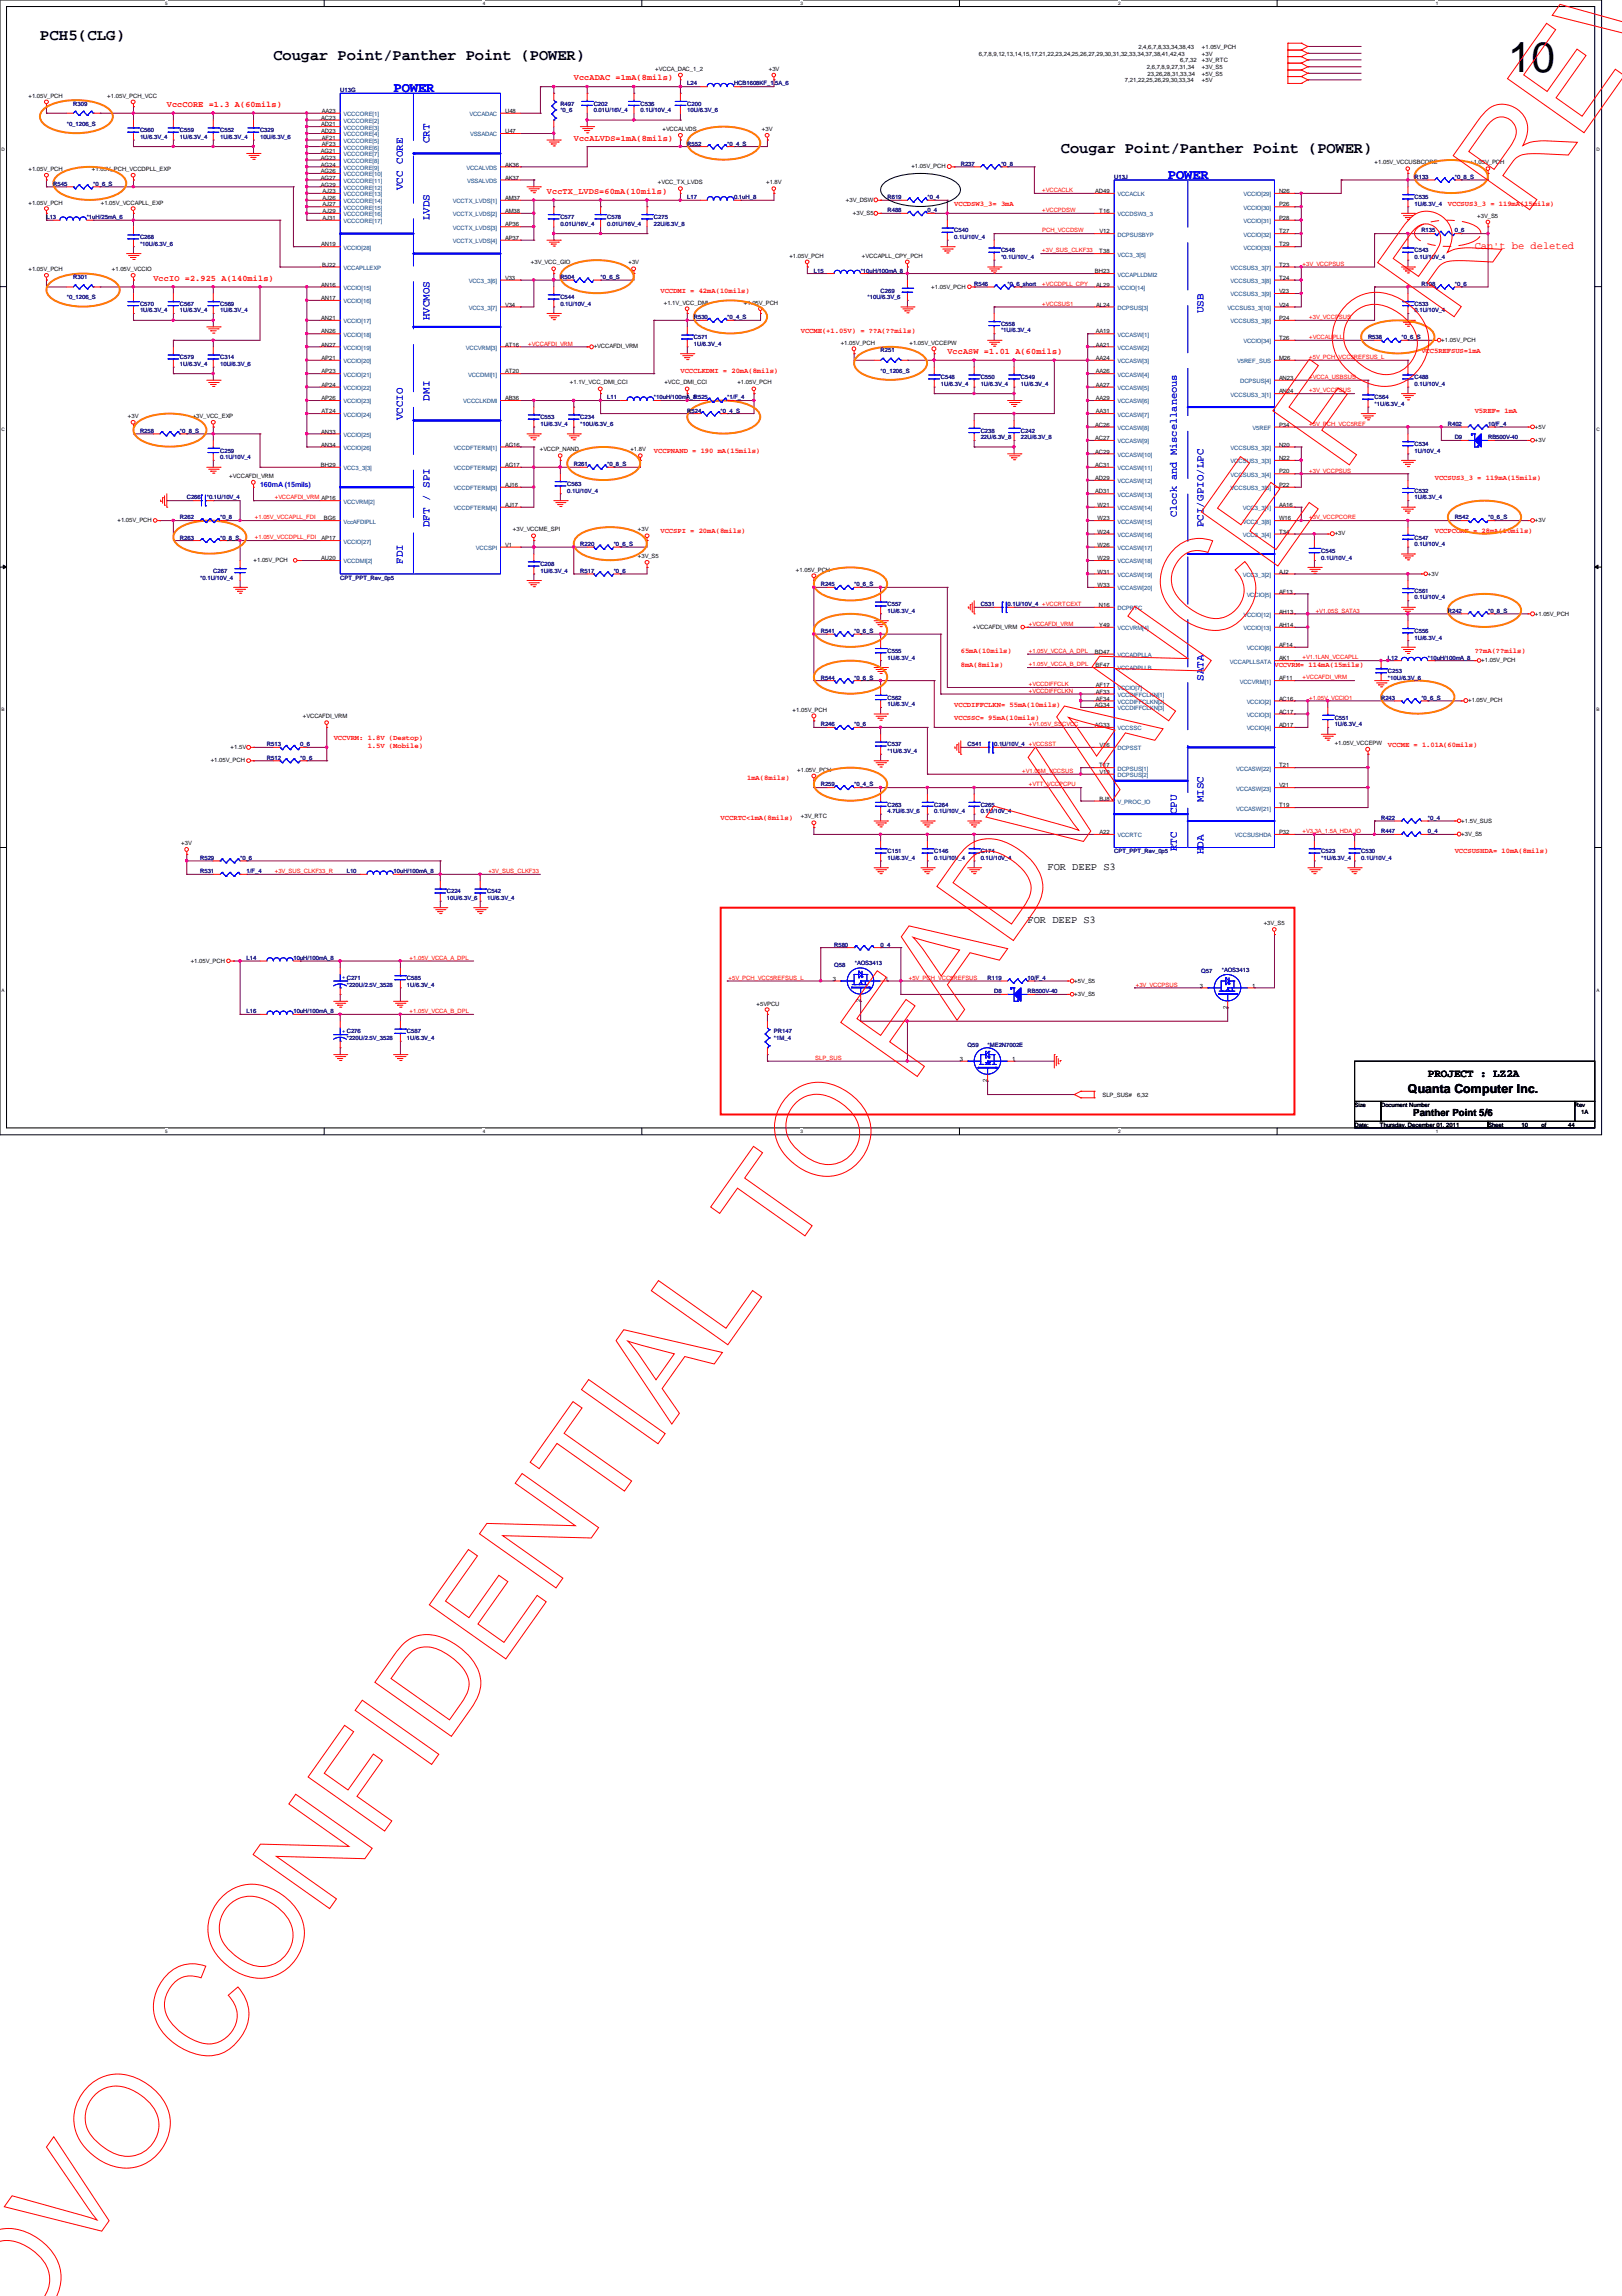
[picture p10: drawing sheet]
<svg xmlns="http://www.w3.org/2000/svg" width="210mm" height="297mm" viewBox="0 0 210 297" stroke-linecap="round" stroke-linejoin="round" font-family="sans-serif">
<defs><g id="words">
<text font-size="5.5" x="195.2" y="9.3">10</text>
<g font-size="2">
<text x="5.2" y="5.1">PCH5(CLG)</text>
<text x="35.4" y="7.7">Cougar Point/Panther Point (POWER)</text>
<text x="137.3" y="19.8">Cougar Point/Panther Point (POWER)</text>
</g>
<g font-size="1.8" fill="#00f">
<text x="50.9" y="11.9">POWER</text>
<text x="151.1" y="23.1">POWER</text>
</g>
<text font-size="1.6" x="182.2" y="141.4">Quanta Computer Inc.</text>
<g font-size="1.4" fill="#00f">
<text x="55.6" y="18.5" transform="rotate(-90 55.6 18.5)">CRT</text>
<text x="52.1" y="24.6" transform="rotate(-90 52.1 24.6)">VCC CORE</text>
<text x="55.6" y="28.5" transform="rotate(-90 55.6 28.5)">LVDS</text>
<text x="55.6" y="41.4" transform="rotate(-90 55.6 41.4)">HVCMOS</text>
<text x="155.7" y="40.6" transform="rotate(-90 155.7 40.6)">USB</text>
<text x="55.6" y="51.8" transform="rotate(-90 55.6 51.8)">DMI</text>
<text x="52.1" y="54.4" transform="rotate(-90 52.1 54.4)">VCCIO</text>
<text x="55.6" y="68.2" transform="rotate(-90 55.6 68.2)">DFT / SPI</text>
<text x="152.3" y="66.9" transform="rotate(-90 152.3 66.9)">Clock and Miscellaneous</text>
<text x="155.7" y="68.2" transform="rotate(-90 155.7 68.2)">PCI/GPIO/LPC</text>
<text x="52.1" y="72.9" transform="rotate(-90 52.1 72.9)">FDI</text>
<text x="155.7" y="88.1" transform="rotate(-90 155.7 88.1)">SATA</text>
<text x="152.3" y="105.3" transform="rotate(-90 152.3 105.3)">CPU</text>
<text x="155.7" y="103.8" transform="rotate(-90 155.7 103.8)">MISC</text>
<text x="152.3" y="110.1" transform="rotate(-90 152.3 110.1)">RTC</text>
<text x="155.7" y="110.5" transform="rotate(-90 155.7 110.5)">HDA</text>
</g>
<text font-size="1.4" fill="#f00" x="190.8" y="32.2">Can't be deleted</text>
<g font-size="1.4">
<text x="135.6" y="112.5">FOR DEEP S3</text>
<text x="133" y="119.4">FOR DEEP S3</text>
<text x="184.8" y="139.3">PROJECT : LZ2A</text>
</g>
<text font-size="1.3" x="182.9" y="144.4">Panther Point 5/6</text>
<g font-size="1.1" fill="#f00">
<text x="74.3" y="10.4">VccADAC =1mA(8mils)</text>
<text x="21.6" y="13.9">VccCORE =1.3 A(60mils)</text>
<text x="74.3" y="18.2">VccALVDS=1mA(8mils)</text>
<text x="70.8" y="25.1">VccTX_LVDS=60mA(10mils)</text>
<text x="19.9" y="36.3">VccIO =2.925 A(140mils)</text>
<text x="122.6" y="45.8">VccASW =1.01 A(60mils)</text>
</g>
<g font-size=".9" fill="#f00">
<text x="123.5" y="26.7">VCCDSW3_3= 3mA</text>
<text x="187.4" y="26.7">VCCSUS3_3 = 119mA(15mils)</text>
<text x="85.5" y="37.9">VCCDMI = 42mA(10mils)</text>
<text x="103.6" y="43.1">VCCME(+1.05V) = ??A(??mils)</text>
<text x="183.9" y="45.6">VCC5REFSUS=1mA</text>
<text x="88.1" y="48.3">VCCCLKDMI = 20mA(8mils)</text>
<text x="190.8" y="53.4">V5REF= 1mA</text>
<text x="84.6" y="58.6">VCCPNAND = 190 mA(15mils)</text>
<text x="185.7" y="62.1">VCCSUS3_3 = 119mA(15mils)</text>
<text x="85.5" y="69">VCCSPI = 20mA(8mils)</text>
<text x="185.7" y="69">VCCPCORE = 28mA(10mils)</text>
<text x="124.3" y="86.2">8mA(8mils)</text>
<text x="124.3" y="84.5">65mA(10mils)</text>
<text x="164.9" y="86.2">VCCVRM= 114mA(15mils)</text>
<text x="190.8" y="84.5">??mA(??mils)</text>
<text x="43.2" y="95.8">VCCVRM: 1.8V (Destop)</text>
<text x="123.5" y="91.4">VCCDIFFCLKN= 55mA(10mils)</text>
<text x="123.5" y="93.1">VCCSSC= 95mA(10mils)</text>
<text x="47.6" y="96.8">1.5V (Mobile)</text>
<text x="96.7" y="100.9">1mA(8mils)</text>
<text x="179.6" y="96.6">VCCME = 1.01A(60mils)</text>
<text x="93.3" y="106.1">VCCRTC&lt;1mA(8mils)</text>
<text x="188.3" y="110.4">VCCSUSHDA= 10mA(8mils)</text>
</g>
<text font-size=".9" fill="#00f" x="33.7" y="63">160mA (15mils)</text>
<g font-size=".8" fill="#000080">
<text x="44" y="11.9">U13G</text>
<text x="88.9" y="11">L24</text>
<text x="95" y="11">HCB1608KF_1.5A_6</text>
<text x="8.6" y="16.3">*0_1206_S</text>
<text x="9.5" y="13.7">R309</text>
<text x="18.1" y="17.1">C560</text>
<text x="18.1" y="18">1U/6.3V_4</text>
<text x="23.3" y="17.1">C559</text>
<text x="23.3" y="18">1U/6.3V_4</text>
<text x="28.5" y="17.1">C552</text>
<text x="28.5" y="18">1U/6.3V_4</text>
<text x="33.7" y="17.1">C329</text>
<text x="33.7" y="18">10U/6.3V_6</text>
<text x="72.5" y="13.7">R497</text>
<text x="72.5" y="14.5">*0_6</text>
<text x="76.8" y="13.7">C202</text>
<text x="76.8" y="14.5">0.01U/16V_4</text>
<text x="82.9" y="13.7">C536</text>
<text x="82.9" y="14.5">0.1U/10V_4</text>
<text x="88.9" y="13.7">C200</text>
<text x="88.9" y="14.5">10U/6.3V_6</text>
<text x="88.9" y="18.8">R552</text>
<text x="94.1" y="18.8">*0_4_S</text>
<text x="124.3" y="21.4">R237</text>
<text x="129.5" y="21.4">*0_8</text>
<text x="144.2" y="23.2">U13J</text>
<text x="183" y="23.2">R133</text>
<text x="188.3" y="23.2">*0_8_S</text>
<text x="6" y="28.3">L13</text>
<text x="6.9" y="24">R545</text>
<text x="11.2" y="28.3">*1uH/25mA_6</text>
<text x="12.1" y="24">*0_6_S</text>
<text x="72.5" y="28.3">C577</text>
<text x="72.5" y="29.2">0.01U/16V_4</text>
<text x="78.6" y="28.3">C578</text>
<text x="78.6" y="29.2">0.01U/16V_4</text>
<text x="84.6" y="28.3">C275</text>
<text x="84.6" y="29.2">22U/6.3V_8</text>
<text x="88.9" y="25.7">L17</text>
<text x="95" y="25.7">0.1uH_8</text>
<text x="114.9" y="27.5">R488</text>
<text x="114.9" y="25.7">R619</text>
<text x="120" y="27.5">0_4</text>
<text x="120" y="25.7">*0_4</text>
<text x="183" y="25.7">C535</text>
<text x="183" y="26.6">1U/6.3V_4</text>
<text x="18.1" y="30.9">C268</text>
<text x="18.1" y="31.8">*10U/6.3V_6</text>
<text x="105.3" y="35.3">L15</text>
<text x="111.4" y="35.3">*10uH/100mA_8</text>
<text x="123.5" y="30.1">C540</text>
<text x="123.5" y="30.9">0.1U/10V_4</text>
<text x="129.5" y="32.6">C546</text>
<text x="129.5" y="33.5">*0.1U/10V_4</text>
<text x="183" y="32.6">C543</text>
<text x="183" y="33.5">0.1U/10V_4</text>
<text x="183.9" y="30.1">R135</text>
<text x="188.3" y="30.1">0_6</text>
<text x="8.6" y="38.7">*0_1206_S</text>
<text x="9.5" y="36.1">R301</text>
<text x="18.1" y="39.6">C570</text>
<text x="18.1" y="40.4">1U/6.3V_4</text>
<text x="23.3" y="39.6">C567</text>
<text x="23.3" y="40.4">1U/6.3V_4</text>
<text x="28.5" y="39.6">C569</text>
<text x="28.5" y="40.4">1U/6.3V_4</text>
<text x="72.5" y="38.7">C544</text>
<text x="72.5" y="39.6">0.1U/10V_4</text>
<text x="72.5" y="36.1">R504</text>
<text x="77.7" y="36.1">*0_6_S</text>
<text x="89.8" y="41.3">R530</text>
<text x="94.1" y="41.3">*0_4_S</text>
<text x="112.3" y="38.7">*10U/6.3V_6</text>
<text x="114" y="37.8">C269</text>
<text x="126.1" y="37">R546</text>
<text x="130.4" y="37">*0_6_short</text>
<text x="183" y="39.6">C533</text>
<text x="183" y="40.4">0.1U/10V_4</text>
<text x="183.9" y="37">R108</text>
<text x="188.3" y="37">*0_6</text>
<text x="23.3" y="46.5">C579</text>
<text x="23.3" y="47.3">1U/6.3V_4</text>
<text x="28.5" y="46.5">C314</text>
<text x="28.5" y="47.3">10U/6.3V_6</text>
<text x="89.8" y="43.9">C571</text>
<text x="89.8" y="44.7">1U/6.3V_4</text>
<text x="114" y="45.6">R251</text>
<text x="129.5" y="42.2">C558</text>
<text x="129.5" y="43">*1U/6.3V_4</text>
<text x="177" y="43.9">R538</text>
<text x="181.4" y="43.9">*0_6_S</text>
<text x="78.6" y="51.6">L11</text>
<text x="84.6" y="51.6">*10uH/100mA_8R525</text>
<text x="88.9" y="53.4">R524</text>
<text x="93.3" y="53.4">*0_4_S</text>
<text x="94.1" y="51.6">*1/F_4</text>
<text x="114" y="48.2">*0_1206_S</text>
<text x="121.8" y="49.1">C548</text>
<text x="121.8" y="49.9">1U/6.3V_4</text>
<text x="126.9" y="49.1">C550</text>
<text x="126.9" y="49.9">1U/6.3V_4</text>
<text x="132.1" y="49.1">C549</text>
<text x="132.1" y="49.9">1U/6.3V_4</text>
<text x="177.9" y="51.6">C564</text>
<text x="177.9" y="52.5">*1U/6.3V_4</text>
<text x="183" y="49.1">C488</text>
<text x="183" y="49.9">0.1U/10V_4</text>
<text x="18.1" y="56">R258</text>
<text x="23.3" y="56">*0_8_S</text>
<text x="28.5" y="58.5">C259</text>
<text x="28.5" y="59.4">0.1U/10V_4</text>
<text x="69.9" y="54.2">C553</text>
<text x="69.9" y="55.1">1U/6.3V_4</text>
<text x="75.1" y="54.2">C234</text>
<text x="75.1" y="55.1">*10U/6.3V_6</text>
<text x="126.9" y="56">C238</text>
<text x="126.9" y="56.9">22U/6.3V_8</text>
<text x="132.1" y="56">C242</text>
<text x="132.1" y="56.9">22U/6.3V_8</text>
<text x="183" y="57.7">C534</text>
<text x="183" y="58.5">1U/10V_4</text>
<text x="187.4" y="55.1">R402</text>
<text x="188.3" y="56.9">D9</text>
<text x="192.6" y="56.9">RB500V-40</text>
<text x="192.6" y="55.1">10/F_4</text>
<text x="24.2" y="64.6">C266</text>
<text x="26.8" y="64.6">*0.1U/10V_4</text>
<text x="73.4" y="62.9">C563</text>
<text x="73.4" y="63.8">0.1U/10V_4</text>
<text x="74.3" y="60.3">R261</text>
<text x="78.6" y="60.3">*0_8_S</text>
<text x="183" y="63.8">C532</text>
<text x="183" y="64.6">1U/6.3V_4</text>
<text x="23.3" y="69.8">R263</text>
<text x="23.3" y="67.2">R262</text>
<text x="28.5" y="69.8">*0_8_S</text>
<text x="28.5" y="67.2">*0_8</text>
<text x="75.1" y="70.7">R220</text>
<text x="79.4" y="70.7">*0_6_S</text>
<text x="171" y="71.5">C545</text>
<text x="183" y="69.8">C547</text>
<text x="183" y="70.7">0.1U/10V_4</text>
<text x="188.3" y="67.2">R542</text>
<text x="192.6" y="67.2">*0_6_S</text>
<text x="25.9" y="75">*0.1U/10V_4</text>
<text x="27.6" y="74.1">C267</text>
<text x="44" y="75">CPT_PPT_Rev_0p5</text>
<text x="69.9" y="73.2">C208</text>
<text x="69.9" y="74.1">1U/6.3V_4</text>
<text x="75.1" y="74.1">R517</text>
<text x="79.4" y="74.1">*0_6</text>
<text x="106.2" y="75.8">R245</text>
<text x="110.5" y="75.8">*0_6_S</text>
<text x="171" y="72.4">0.1U/10V_4</text>
<text x="183" y="76.7">C561</text>
<text x="183" y="77.6">0.1U/10V_4</text>
<text x="106.2" y="81.9">R541</text>
<text x="110.5" y="81.9">*0_6_S</text>
<text x="114.9" y="78.4">C557</text>
<text x="114.9" y="79.3">1U/6.3V_4</text>
<text x="126.9" y="78.4">C531</text>
<text x="130.4" y="78.4">0.1U/10V_4 +VCCRTCEXT</text>
<text x="183" y="81.9">C556</text>
<text x="183" y="82.8">1U/6.3V_4</text>
<text x="187.4" y="79.3">R242</text>
<text x="192.6" y="79.3">*0_8_S</text>
<text x="106.2" y="87.9">R544</text>
<text x="110.5" y="87.9">*0_6_S</text>
<text x="114.9" y="84.5">C555</text>
<text x="114.9" y="85.3">1U/6.3V_4</text>
<text x="179.6" y="87.1">C253</text>
<text x="179.6" y="87.9">*10U/6.3V_6</text>
<text x="179.6" y="85.3">L12</text>
<text x="184.8" y="85.3">*10uH/100mA_8</text>
<text x="106.2" y="94">R246</text>
<text x="110.5" y="94">*0_6</text>
<text x="114.9" y="90.5">C562</text>
<text x="114.9" y="91.4">1U/6.3V_4</text>
<text x="172.7" y="93.1">C551</text>
<text x="172.7" y="94">1U/6.3V_4</text>
<text x="178.7" y="90.5">R243</text>
<text x="183.9" y="90.5">*0_6_S</text>
<text x="34.5" y="98.3">R512</text>
<text x="34.5" y="96.6">R513</text>
<text x="38.9" y="98.3">*0_6</text>
<text x="38.9" y="96.6">0_6</text>
<text x="106.2" y="101.7">R259</text>
<text x="110.5" y="101.7">*0_4_S</text>
<text x="114.9" y="96.6">C537</text>
<text x="114.9" y="97.4">*1U/6.3V_4</text>
<text x="125.2" y="96.6">C541</text>
<text x="128.7" y="96.6">0.1U/10V_4 +VCCSST</text>
<text x="114.9" y="104.4">C263</text>
<text x="114.9" y="105.2">4.7U/6.3V_6</text>
<text x="120.9" y="104.4">C264</text>
<text x="120.9" y="105.2">0.1U/10V_4</text>
<text x="126.9" y="104.4">C265</text>
<text x="126.9" y="105.2">0.1U/10V_4</text>
<text x="178.7" y="107.8">R447</text>
<text x="178.7" y="106">R422</text>
<text x="184.8" y="107.8">0_4</text>
<text x="184.8" y="106">*0_4</text>
<text x="25.9" y="111.3">R529</text>
<text x="25.9" y="113">R531</text>
<text x="31.1" y="111.3">*0_6</text>
<text x="31.9" y="113">1/F_4</text>
<text x="44.9" y="113">L10</text>
<text x="50.9" y="113">10uH/100mA_8</text>
<text x="114.9" y="110.4">C151</text>
<text x="114.9" y="111.3">1U/6.3V_4</text>
<text x="120.9" y="110.4">C146</text>
<text x="120.9" y="111.3">0.1U/10V_4</text>
<text x="126.9" y="110.4">C174</text>
<text x="126.9" y="111.3">0.1U/10V_4</text>
<text x="144.2" y="110.4">CPT_PPT_Rev_0p5</text>
<text x="171" y="110.4">C523</text>
<text x="171" y="111.3">*1U/6.3V_4</text>
<text x="176.1" y="110.4">C530</text>
<text x="176.1" y="111.3">0.1U/10V_4</text>
<text x="57.8" y="115.6">C224</text>
<text x="57.8" y="116.4">10U/6.3V_6</text>
<text x="63" y="115.6">C542</text>
<text x="63" y="116.4">1U/6.3V_4</text>
<text x="31.9" y="124.2">L14</text>
<text x="38" y="124.2">10uH/100mA_8</text>
<text x="107.9" y="122.5">R580</text>
<text x="107.9" y="125.1">Q58</text>
<text x="110.6" y="124.9">*AOS3413</text>
<text x="114" y="122.5">0_4</text>
<text x="155.4" y="125.9">Q57</text>
<text x="158.1" y="125.8">*AOS3413</text>
<text x="31.9" y="131.1">L16</text>
<text x="38" y="131.1">10uH/100mA_8</text>
<text x="44.9" y="127.6">*220U/2.5V_3528</text>
<text x="52.7" y="126.8">C585</text>
<text x="52.7" y="127.6">1U/6.3V_4</text>
<text x="127.8" y="126.8">R119</text>
<text x="128.7" y="128.5">D8</text>
<text x="133" y="128.5">RB500V-40</text>
<text x="133" y="126.8">10/F_4</text>
<text x="44.9" y="134.6">*220U/2.5V_3528</text>
<text x="52.7" y="133.7">C587</text>
<text x="52.7" y="134.6">1U/6.3V_4</text>
<text x="100.2" y="133.7">PR147</text>
<text x="100.2" y="134.6">*1M_4</text>
<text x="125.2" y="135.4">Q59</text>
<text x="127.8" y="135.4">*ME2N7002E</text>
</g>
<g font-size=".8">
<text x="84.8" y="9.2">+VCCA_DAC_1_2</text>
<text x="99.5" y="9.2">+3V</text>
<text x="126.7" y="7.2">6,7,8,9,12,13,14,15,17,21,22,23,24,25,26,27,29,30,31,32,33,34,37,38,41,42,43</text>
<text x="145.6" y="10.6">7,21,22,25,26,29,30,33,34</text>
<text x="147.3" y="6.3">2,4,6,7,8,33,34,38,43</text>
<text x="148.4" y="8.9">2,6,7,8,9,27,31,34</text>
<text x="148.5" y="9.8">23,26,28,31,33,34</text>
<text x="152.7" y="8">6,7,32</text>
<text x="155.5" y="6.3">+1.05V_PCH</text>
<text x="155.5" y="7.2">+3V</text>
<text x="155.5" y="8">+3V_RTC</text>
<text x="155.5" y="8.9">+3V_S5</text>
<text x="155.5" y="9.8">+5V_S5</text>
<text x="155.5" y="10.6">+5V</text>
<text x="3.7" y="12.6">+1.05V_PCH</text>
<text x="13.9" y="12.6">+1.05V_PCH_VCC</text>
<text x="41.6" y="15.5">AC23</text>
<text x="41.6" y="16.3">AD21</text>
<text x="41.6" y="17.2">AD23</text>
<text x="41.7" y="14.6">AA23</text>
<text x="65.4" y="14.6">U48</text>
<text x="65.4" y="17.2">U47</text>
<text x="85.7" y="16.9">+VCCALVDS</text>
<text x="98.6" y="16.9">+3V</text>
<text x="3.7" y="22.1">+1.05V_PCH</text>
<text x="11.9" y="22.1">+1.05V_PCH_VCCDPLL_EXP</text>
<text x="41.5" y="19.8">AG21</text>
<text x="41.5" y="20.7">AG23</text>
<text x="41.5" y="21.5">AG24</text>
<text x="41.5" y="22.4">AG26</text>
<text x="41.5" y="23.2">AG27</text>
<text x="41.7" y="18.1">AF21</text>
<text x="41.7" y="18.9">AF23</text>
<text x="65.4" y="21.5">AK36</text>
<text x="65.4" y="23.2">AK37</text>
<text x="85.1" y="23.8">+VCC_TX_LVDS</text>
<text x="99.1" y="23.8">+1.8V</text>
<text x="117.9" y="21.8">+1.05V_PCH</text>
<text x="177.9" y="21.3">+1.05V_VCCUSBCORE</text>
<text x="190.2" y="21.3">+1.05V_PCH</text>
<text x="3.7" y="26.5">+1.05V_PCH</text>
<text x="13" y="26.5">+1.05V_VCCAPLL_EXP</text>
<text x="41.5" y="24.1">AG29</text>
<text x="41.7" y="25">AJ23</text>
<text x="41.7" y="25.9">AJ26</text>
<text x="41.7" y="26.7">AJ27</text>
<text x="41.7" y="27.6">AJ29</text>
<text x="41.7" y="28.4">AJ31</text>
<text x="65.4" y="25.9">AM37</text>
<text x="65.4" y="27.6">AM38</text>
<text x="65.4" y="29.3">AP36</text>
<text x="109.5" y="26.1">+3V_DSW</text>
<text x="110.4" y="27.8">+3V_S5</text>
<text x="141.7" y="25">AD49</text>
<text x="142.2" y="27.6">T16</text>
<text x="165.5" y="25">N26</text>
<text x="165.5" y="26.7">P26</text>
<text x="165.5" y="28.4">P28</text>
<text x="191.2" y="28.2">+3V_S5</text>
<text x="3.7" y="35.1">+1.05V_PCH</text>
<text x="14.5" y="35.1">+1.05V_VCCIO</text>
<text x="41.6" y="31.9">AN19</text>
<text x="41.7" y="34.5">BJ22</text>
<text x="65.4" y="31">AP37</text>
<text x="68.7" y="34.2">+3V_VCC_GIO</text>
<text x="81.3" y="34.2">+3V</text>
<text x="102.2" y="33.4">+1.05V_PCH</text>
<text x="111.5" y="33.4">+VCCAPLL_CPY_PCH</text>
<text x="141.7" y="35.3">BH23</text>
<text x="142.2" y="32.8">T38</text>
<text x="142.3" y="30.2">V12</text>
<text x="165.5" y="34.5">T23</text>
<text x="165.5" y="30.2">T27</text>
<text x="165.5" y="31.9">T29</text>
<text x="41.6" y="41.4">AN21</text>
<text x="41.6" y="37.1">AN16</text>
<text x="41.6" y="38.8">AN17</text>
<text x="65.4" y="36.2">V33</text>
<text x="65.4" y="39.7">V34</text>
<text x="85.9" y="39.4">+1.1V_VCC_DMI</text>
<text x="96.3" y="39.4">+1.05V_PCH</text>
<text x="120.5" y="37.3">+1.05V_PCH</text>
<text x="141.9" y="39.7">AL24</text>
<text x="141.9" y="37.1">AL29</text>
<text x="165.5" y="41.4">P24</text>
<text x="165.5" y="39.7">V24</text>
<text x="165.5" y="37.9">V23</text>
<text x="165.5" y="36.2">T24</text>
<text x="41.6" y="43.1">AN26</text>
<text x="41.6" y="44.8">AN27</text>
<text x="41.6" y="46.6">AP21</text>
<text x="65.4" y="44.8">AT16</text>
<text x="76.8" y="45.1">+VCCAFDI_VRM</text>
<text x="108.8" y="44.6">+1.05V_PCH</text>
<text x="117.7" y="44.6">+1.05V_VCCEPW</text>
<text x="141.8" y="43.1">AA19</text>
<text x="141.8" y="44.8">AA21</text>
<text x="141.8" y="46.6">AA24</text>
<text x="165.5" y="44">T26</text>
<text x="165.5" y="46.6">M26</text>
<text x="186.5" y="44.2">+1.05V_PCH</text>
<text x="41.6" y="51.8">AP26</text>
<text x="41.6" y="53.5">AT24</text>
<text x="41.6" y="48.3">AP23</text>
<text x="41.6" y="50">AP24</text>
<text x="65.4" y="48.3">AT20</text>
<text x="65.4" y="51.8">AB36</text>
<text x="73.7" y="49.7">+1.1V_VCC_DMI_CCI</text>
<text x="86" y="49.7">+VCC_DMI_CCI</text>
<text x="95.4" y="49.7">+1.05V_PCH</text>
<text x="141.8" y="50">AA27</text>
<text x="141.8" y="51.8">AA29</text>
<text x="141.8" y="53.5">AA31</text>
<text x="141.8" y="48.3">AA26</text>
<text x="165.5" y="49.1">AN23</text>
<text x="165.5" y="50.9">AN24</text>
<text x="16.6" y="54.1">+3V</text>
<text x="24.9" y="54.1">+3V_VCC_EXP</text>
<text x="41.6" y="56.1">AN33</text>
<text x="41.6" y="57.8">AN34</text>
<text x="65.4" y="57.8">AG16</text>
<text x="69.8" y="58.4">+VCCP_NAND</text>
<text x="81.6" y="58.4">+1.8V</text>
<text x="141.7" y="55.2">AC26</text>
<text x="141.7" y="56.9">AC27</text>
<text x="141.7" y="58.7">AC29</text>
<text x="165.5" y="55.2">P34</text>
<text x="165.5" y="57.8">N20</text>
<text x="165.5" y="59.5">N22</text>
<text x="198.6" y="55.5">+5V</text>
<text x="198.6" y="57.2">+3V</text>
<text x="29.7" y="61.8">+VCCAFDI_VRM</text>
<text x="41.5" y="60.4">BH29</text>
<text x="65.4" y="65.6">AJ17</text>
<text x="65.4" y="63">AJ16</text>
<text x="65.4" y="60.4">AG17</text>
<text x="141.7" y="60.4">AC31</text>
<text x="141.7" y="62.1">AD29</text>
<text x="141.7" y="63.8">AD31</text>
<text x="142" y="65.6">W21</text>
<text x="165.5" y="65.6">AA16</text>
<text x="165.5" y="61.3">P20</text>
<text x="165.5" y="63">P22</text>
<text x="15.2" y="67.6">+1.05V_PCH</text>
<text x="41.6" y="69.9">AP17</text>
<text x="41.9" y="67.3">BG6</text>
<text x="65.4" y="70.7">V1</text>
<text x="66.4" y="68.7">+3V_VCCME_SPI</text>
<text x="82.5" y="68.7">+3V</text>
<text x="142" y="67.3">W23</text>
<text x="142" y="69">W24</text>
<text x="142" y="70.7">W26</text>
<text x="165.5" y="69">T34</text>
<text x="165.5" y="67.3">W16</text>
<text x="172.7" y="69.3">+3V</text>
<text x="198.6" y="67.6">+3V</text>
<text x="32.8" y="72.7">+1.05V_PCH</text>
<text x="41.6" y="72.5">AU20</text>
<text x="82.5" y="72.2">+3V_S5</text>
<text x="103" y="74">+1.05V_PCH</text>
<text x="142" y="72.5">W29</text>
<text x="142" y="74.2">W31</text>
<text x="142" y="75.9">W33</text>
<text x="165.5" y="76.8">AF13</text>
<text x="165.5" y="74.2">AJ2</text>
<text x="184.8" y="74.5">+3V</text>
<text x="125.9" y="81.4">+VCCAFDI_VRM</text>
<text x="142.2" y="78.5">N16</text>
<text x="142.2" y="81.1">Y49</text>
<text x="165.5" y="83.7">AF14</text>
<text x="165.5" y="79.4">AH13</text>
<text x="165.5" y="81.1">AH14</text>
<text x="198.6" y="79.6">+1.05V_PCH</text>
<text x="141.7" y="84.6">BD47</text>
<text x="141.8" y="86.3">BF47</text>
<text x="141.8" y="89.7">AF33</text>
<text x="141.8" y="88.9">AF17</text>
<text x="165.5" y="88">AF11</text>
<text x="165.5" y="85.4">AK1</text>
<text x="191.7" y="85.7">+1.05V_PCH</text>
<text x="39.2" y="92.9">+VCCAFDI_VRM</text>
<text x="102.6" y="92.1">+1.05V_PCH</text>
<text x="141.7" y="94.1">AG33</text>
<text x="141.7" y="91.5">AG34</text>
<text x="141.8" y="90.6">AF34</text>
<text x="165.5" y="94.1">AD17</text>
<text x="165.5" y="90.6">AC16</text>
<text x="165.5" y="92.3">AC17</text>
<text x="190" y="90.8">+1.05V_PCH</text>
<text x="27.3" y="98.6">+1.05V_PCH</text>
<text x="29.8" y="96.9">+1.5V</text>
<text x="103.2" y="99.9">+1.05V_PCH</text>
<text x="142.2" y="99.3">T17</text>
<text x="142.3" y="96.6">V16</text>
<text x="142.3" y="100.1">V19</text>
<text x="165.5" y="99.3">T21</text>
<text x="165.5" y="101.9">V21</text>
<text x="172.7" y="96.4">+1.05V_VCCEPW</text>
<text x="103.6" y="105.9">+3V_RTC</text>
<text x="142.3" y="107.9">A22</text>
<text x="142.3" y="103.6">BJ8</text>
<text x="165.5" y="107.9">P32</text>
<text x="165.5" y="104.4">T19</text>
<text x="189.1" y="106.4">+1.5V_SUS</text>
<text x="23.5" y="109.3">+3V</text>
<text x="189.1" y="108.1">+3V_S5</text>
<text x="163.5" y="119.7">+3V_S5</text>
<text x="24.7" y="124.5">+1.05V_PCH</text>
<text x="97.9" y="130.1">+5VPCU</text>
<text x="107.8" y="126.9">3</text>
<text x="111.3" y="129.7" transform="rotate(-90 111.3 129.7)">2</text>
<text x="114.6" y="126.9">1</text>
<text x="139" y="127.1">+5V_S5</text>
<text x="139" y="128.9">+3V_S5</text>
<text x="155.3" y="127.8">3</text>
<text x="158.8" y="130.6" transform="rotate(-90 158.8 130.6)">2</text>
<text x="162.1" y="127.8">1</text>
<text x="124.2" y="137.2">3</text>
<text x="131" y="137.2">1</text>
<text x="127.8" y="140" transform="rotate(-90 127.8 140)">2</text>
<text x="142.7" y="141.9">SLP_SUS#</text>
<text x="147.2" y="141.9">6,32</text>
<text x="175.3" y="143.2">Size</text>
<text x="178.7" y="143.2">Document Number</text>
<text x="203.8" y="143.2">Rev</text>
<text x="175.3" y="145.8">Date:</text>
<text x="178.6" y="145.8">Thursday, December 01, 2011</text>
<text x="192.6" y="145.8">Sheet</text>
<text x="196.9" y="145.8">10</text>
<text x="199.5" y="145.8">of</text>
<text x="202.9" y="145.8">44</text>
<text x="204.6" y="144.1">1A</text>
</g>
<g font-size=".8" fill="#004080">
<text x="44.4" y="15">VCCCORE[1]</text>
<text x="44.4" y="15.9">VCCCORE[2]</text>
<text x="44.4" y="16.8">VCCCORE[3]</text>
<text x="44.4" y="17.7">VCCCORE[4]</text>
<text x="60.7" y="15">VCCADAC</text>
<text x="60.8" y="17.7">VSSADAC</text>
<text x="44.4" y="18.5">VCCCORE[5]</text>
<text x="44.4" y="19.3">VCCCORE[6]</text>
<text x="44.4" y="20.2">VCCCORE[7]</text>
<text x="44.4" y="21.1">VCCCORE[8]</text>
<text x="44.4" y="22">VCCCORE[9]</text>
<text x="44.4" y="22.8">VCCCORE[10]</text>
<text x="44.4" y="23.7">VCCCORE[11]</text>
<text x="60.4" y="22">VCCALVDS</text>
<text x="60.5" y="23.7">VSSALVDS</text>
<text x="44.4" y="24.6">VCCCORE[12]</text>
<text x="44.4" y="25.4">VCCCORE[13]</text>
<text x="44.4" y="26.3">VCCCORE[14]</text>
<text x="44.4" y="27.1">VCCCORE[15]</text>
<text x="44.4" y="28">VCCCORE[16]</text>
<text x="44.4" y="28.9">VCCCORE[17]</text>
<text x="58.6" y="26.3">VCCTX_LVDS[1]</text>
<text x="58.6" y="28">VCCTX_LVDS[2]</text>
<text x="58.6" y="29.7">VCCTX_LVDS[3]</text>
<text x="144.6" y="25.4">VCCACLK</text>
<text x="144.6" y="28">VCCDSW3_3</text>
<text x="160.9" y="25.4">VCCIO[29]</text>
<text x="160.9" y="27.1">VCCIO[30]</text>
<text x="160.9" y="28.9">VCCIO[31]</text>
<text x="44.4" y="34.9">VCCAPLLEXP</text>
<text x="44.4" y="32.3">VCCIO[28]</text>
<text x="58.6" y="31.5">VCCTX_LVDS[4]</text>
<text x="144.6" y="30.6">DCPSUSBYP</text>
<text x="144.6" y="35.8">VCCAPLLDMI2</text>
<text x="144.6" y="33.2">VCC3_3[5]</text>
<text x="159.3" y="34.9">VCCSUS3_3[7]</text>
<text x="160.9" y="30.6">VCCIO[32]</text>
<text x="160.9" y="32.3">VCCIO[33]</text>
<text x="44.4" y="41.8">VCCIO[17]</text>
<text x="44.4" y="37.5">VCCIO[15]</text>
<text x="44.4" y="39.2">VCCIO[16]</text>
<text x="60.7" y="36.6">VCC3_3[6]</text>
<text x="60.7" y="40.1">VCC3_3[7]</text>
<text x="144.6" y="40.1">DCPSUS[3]</text>
<text x="144.6" y="37.5">VCCIO[14]</text>
<text x="158.8" y="40.1">VCCSUS3_3[10]</text>
<text x="159.3" y="41.8">VCCSUS3_3[6]</text>
<text x="159.3" y="38.4">VCCSUS3_3[9]</text>
<text x="159.3" y="36.6">VCCSUS3_3[8]</text>
<text x="44.4" y="43.6">VCCIO[18]</text>
<text x="44.4" y="45.3">VCCIO[19]</text>
<text x="44.4" y="47">VCCIO[20]</text>
<text x="60.3" y="45.3">VCCVRM[3]</text>
<text x="144.6" y="43.6">VCCASW[1]</text>
<text x="144.6" y="45.3">VCCASW[2]</text>
<text x="144.6" y="47">VCCASW[3]</text>
<text x="160.1" y="47">V5REF_SUS</text>
<text x="160.9" y="44.4">VCCIO[34]</text>
<text x="44.4" y="52.2">VCCIO[23]</text>
<text x="44.4" y="53.9">VCCIO[24]</text>
<text x="44.4" y="48.7">VCCIO[21]</text>
<text x="44.4" y="50.5">VCCIO[22]</text>
<text x="59.9" y="52.2">VCCCLKDMI</text>
<text x="60.6" y="48.7">VCCDMI[1]</text>
<text x="144.6" y="50.5">VCCASW[5]</text>
<text x="144.6" y="52.2">VCCASW[6]</text>
<text x="144.6" y="53.9">VCCASW[7]</text>
<text x="144.6" y="48.7">VCCASW[4]</text>
<text x="159.3" y="51.3">VCCSUS3_3[1]</text>
<text x="160.5" y="49.6">DCPSUS[4]</text>
<text x="44.4" y="56.5">VCCIO[25]</text>
<text x="44.4" y="58.2">VCCIO[26]</text>
<text x="58.7" y="58.2">VCCDFTERM[1]</text>
<text x="144.6" y="55.6">VCCASW[8]</text>
<text x="144.6" y="57.4">VCCASW[9]</text>
<text x="144.6" y="59.1">VCCASW[10]</text>
<text x="159.3" y="58.2">VCCSUS3_3[2]</text>
<text x="159.3" y="59.9">VCCSUS3_3[3]</text>
<text x="162.1" y="55.6">V5REF</text>
<text x="44.4" y="65.2">VCCVRM[2]</text>
<text x="44.4" y="60.8">VCC3_3[3]</text>
<text x="58.7" y="66">VCCDFTERM[4]</text>
<text x="58.7" y="63.4">VCCDFTERM[3]</text>
<text x="58.7" y="60.8">VCCDFTERM[2]</text>
<text x="144.6" y="60.8">VCCASW[11]</text>
<text x="144.6" y="62.5">VCCASW[12]</text>
<text x="144.6" y="64.3">VCCASW[13]</text>
<text x="144.6" y="66">VCCASW[14]</text>
<text x="159.3" y="61.7">VCCSUS3_3[4]</text>
<text x="159.3" y="63.4">VCCSUS3_3[5]</text>
<text x="160.8" y="66">VCC3_3[1]</text>
<text x="44.4" y="67.7">VccAFDIPLL</text>
<text x="44.4" y="70.3">VCCIO[27]</text>
<text x="61.6" y="71.2">VCCSPI</text>
<text x="144.6" y="67.7">VCCASW[15]</text>
<text x="144.6" y="69.5">VCCASW[16]</text>
<text x="144.6" y="71.2">VCCASW[17]</text>
<text x="160.8" y="69.5">VCC3_3[4]</text>
<text x="160.8" y="67.7">VCC3_3[8]</text>
<text x="44.4" y="72.9">VCCDMI[2]</text>
<text x="144.6" y="72.9">VCCASW[18]</text>
<text x="144.6" y="74.6">VCCASW[19]</text>
<text x="144.6" y="76.4">VCCASW[20]</text>
<text x="160.8" y="74.6">VCC3_3[2]</text>
<text x="161.3" y="77.2">VCCIO[5]</text>
<text x="144.6" y="81.5">VCCVRM[4]</text>
<text x="144.6" y="79">DCPRTC</text>
<text x="160.9" y="79.8">VCCIO[12]</text>
<text x="160.9" y="81.5">VCCIO[13]</text>
<text x="144.6" y="86.7">VCCADPLLB</text>
<text x="144.6" y="85">VCCADPLLA</text>
<text x="144.6" y="89.3">VCCIO[7]</text>
<text x="159.2" y="85.9">VCCAPLLSATA</text>
<text x="160.4" y="88.4">VCCVRM[1]</text>
<text x="161.3" y="84.1">VCCIO[6]</text>
<text x="144.6" y="90.2">VCCDIFFCLKN[1]</text>
<text x="144.6" y="94.5">VCCSSC</text>
<text x="144.6" y="91.1">VCCDIFFCLKN[2]</text>
<text x="144.6" y="91.9">VCCDIFFCLKN[3]</text>
<text x="161.3" y="94.5">VCCIO[4]</text>
<text x="161.3" y="91.1">VCCIO[2]</text>
<text x="161.3" y="92.8">VCCIO[3]</text>
<text x="144.6" y="99.7">DCPSUS[1]</text>
<text x="144.6" y="97.1">DCPSST</text>
<text x="144.6" y="100.5">DCPSUS[2]</text>
<text x="160" y="99.7">VCCASW[22]</text>
<text x="144.6" y="104">V_PROC_IO</text>
<text x="160" y="102.3">VCCASW[23]</text>
<text x="160" y="104.9">VCCASW[21]</text>
<text x="144.6" y="108.3">VCCRTC</text>
<text x="159.8" y="108.3">VCCSUSHDA</text>
</g>
<g font-size=".8" fill="#f00">
<text x="134.9" y="27.4">+VCCPDSW</text>
<text x="134.9" y="24.8">+VCCACLK</text>
<text x="134.9" y="30.1">PCH_VCCDSW</text>
<text x="134.9" y="32.6">+3V_SUS_CLKF33</text>
<text x="168.6" y="34.4">+3V_VCCPSUS</text>
<text x="134.9" y="39.5">+VCCSUS1</text>
<text x="134.9" y="37">+VCCDPLL_CPY</text>
<text x="169.4" y="41.3">+3V_VCCPSUS</text>
<text x="68.4" y="44.7">+VCCAFDI_VRM</text>
<text x="169.4" y="43.9">+VCCAUPLL</text>
<text x="169.4" y="46.4">+5V_PCH_VCC5REFSUS_L</text>
<text x="169.4" y="49">+VCCA_USBSUS</text>
<text x="169.4" y="50.8">+3V_VCCPSUS</text>
<text x="169.4" y="55.1">+5V_PCH_VCC5REF</text>
<text x="35.6" y="64.6">+VCCAFDI_VRM AP16</text>
<text x="169.4" y="61.1">+3V_VCCPSUS</text>
<text x="33" y="69.8">+1.05V_VCCDPLL_FDI</text>
<text x="33" y="67.2">+1.05V_VCCAPLL_FDI</text>
<text x="169.4" y="67.2">+3V_VCCPCORE</text>
<text x="133.1" y="81">+VCCAFDI_VRM</text>
<text x="170.3" y="79.2">+V1.05S_SATA3</text>
<text x="133.1" y="89.6">+VCCDIFFCLKN</text>
<text x="133.1" y="86.2">+1.05V_VCCA_B_DPL</text>
<text x="133.1" y="88.8">+VCCDIFFCLK</text>
<text x="133.1" y="84.5">+1.05V_VCCA_A_DPL</text>
<text x="168.6" y="85.3">+V1.1LAN_VCCAPLL</text>
<text x="168.6" y="87.9">+VCCAFDI_VRM</text>
<text x="133.1" y="93.9">+V1.05V_SSCVCC</text>
<text x="169.4" y="90.5">+1.05V_VCCIO1</text>
<text x="132.3" y="100">+V1.05M_VCCSUS</text>
<text x="133.1" y="101.7">+VTT_VCCPCPU</text>
<text x="168.6" y="107.8">+V3.3A_1.5A_HDA_IO</text>
<text x="35.6" y="112.9">+3V_SUS_CLKF33_R</text>
<text x="63.2" y="112.9">+3V_SUS_CLKF33</text>
<text x="53" y="124.2">+1.05V_VCCA_A_DPL</text>
<text x="53" y="131.1">+1.05V_VCCA_B_DPL</text>
<text x="94.3" y="126.7">+5V_PCH_VCC5REFSUS_L</text>
<text x="117.6" y="126.7">+5V_PCH_VCC5REFSUS</text>
<text x="147" y="127.6">+3V_VCCPSUS</text>
<text x="105.5" y="137.1">SLP_SUS</text>
</g>
<g font-size=".8" fill="#00f">
<text x="44.3" y="126.7">+ C271</text>
<text x="44.3" y="133.6">+ C276</text>
</g>
<g font-size=".6">
<text x="21.4" y=".6">5</text>
<text x="62.5" y=".6">4</text>
<text x="103.6" y=".6">3</text>
<text x="144.7" y=".6">2</text>
<text x="185.8" y=".6">1</text>
<text x=".2" y="19.5">D</text>
<text x="206.6" y="19.5">D</text>
<text x=".2" y="55.8">C</text>
<text x="206.6" y="55.8">C</text>
<text x=".2" y="92">B</text>
<text x="206.6" y="92">B</text>
<text x=".2" y="128.3">A</text>
<text x="206.6" y="128.3">A</text>
<text x="21.4" y="146.6">5</text>
<text x="62.5" y="146.6">4</text>
<text x="103.6" y="146.6">3</text>
<text x="144.7" y="146.6">2</text>
<text x="185.8" y="146.6">1</text>
</g>
</g></defs>
<path d="M0 0h207.3v146.8h-207.3zM.8 .8h205.6v145.1h-205.6z" fill="none" stroke="#000" stroke-width=".13"/>
<g fill="#fff">
<path d="M21.4 .1h.3v.7h-.3z"/>
<path d="M21.4 146h.3v.7h-.3z"/>
</g>
<path d="M42 0v.8M42 145.9v.9" fill="none" stroke="#000" stroke-width=".13"/>
<g fill="#fff">
<path d="M62.5 .1h.3v.7h-.3z"/>
<path d="M62.5 146h.3v.7h-.3z"/>
</g>
<path d="M83.1 0v.8M83.1 145.9v.9" fill="none" stroke="#000" stroke-width=".13"/>
<g fill="#fff">
<path d="M103.6 .1h.3v.7h-.3z"/>
<path d="M103.6 146h.3v.7h-.3z"/>
</g>
<path d="M124.2 0v.8M124.2 145.9v.9" fill="none" stroke="#000" stroke-width=".13"/>
<g fill="#fff">
<path d="M144.7 .1h.3v.7h-.3z"/>
<path d="M144.7 146h.3v.7h-.3z"/>
</g>
<path d="M165.3 0v.8M165.3 145.9v.9" fill="none" stroke="#000" stroke-width=".13"/>
<g fill="#fff">
<path d="M185.8 .1h.3v.7h-.3z"/>
<path d="M185.8 146h.3v.7h-.3z"/>
<path d="M.2 19h.4v.6h-.4z"/>
<path d="M206.6 19h.4v.6h-.4z"/>
<path d="M.2 55.2h.4v.7h-.4z"/>
<path d="M206.6 55.2h.4v.7h-.4z"/>
</g>
<path d="M0 37.1h.8M206.4 37.1h.8" fill="none" stroke="#000" stroke-width=".13"/>
<g fill="#fff">
<path d="M.2 91.5h.4v.7h-.4z"/>
<path d="M206.6 91.5h.4v.7h-.4z"/>
</g>
<path d="M0 73.4h.8M.4 73.1l.4 .3-.4 .2zM206.4 73.4l.4-.3v.5zM206.4 73.4h.8" fill="none" stroke="#000" stroke-width=".13"/>
<path d="M.4 73.1l.4 .3-.4 .2zM206.4 73.4l.4-.3v.5z" fill="#000"/>
<g fill="#fff">
<path d="M.2 127.8h.4v.6h-.4z"/>
<path d="M206.6 127.8h.4v.6h-.4z"/>
</g>
<path d="M0 109.6h.8M206.4 109.6h.8" fill="none" stroke="#000" stroke-width=".13"/>
<g fill="none" stroke="#800040" stroke-width=".13">
<path d="M169.2 6h.1M169.2 6.9h.1M169.2 7.7h.1M169.2 8.6h.1M169.2 9.5h.1M169.2 10.3h.1M169.2 6h6.9M169.2 6.9h6.9M169.2 7.7h6.9M169.2 8.6h6.9M169.2 9.5h6.9M169.2 10.3h6.9"/>
<path d="M36.2 34.5h.1M36.2 34.5h5.2M38 31.9h.1M38 31.9h3.4M39.7 28.5h.1M39.7 28.5h1.7M67.4 29.3h1.7M69.1 29.3h.1M69.1 31.1h.1M69.1 29.3v1.8M22.4 44h.1M22.4 44h5.2"/>
<path d="M27.6 47.5h.1M27.6 40.6h.1M27.6 40.6v.8M27.6 47.5v.8M67.4 57.8h.1M67.4 57.8h1.7M69.1 57.8h.1M69.1 57.8v2.7h-1.7M95 41.4h.1M98.4 40.6h.1M98.4 40.6v.8h-3.4M67.4 65.6h.1"/>
<path d="M67.4 60.5h.1M67.4 63h.1M67.4 63h1.7M69.1 63h.1M69.1 63v2.6h-1.7"/>
</g>
<path d="M69 62.9h.2v.2h-.2z" fill-rule="evenodd" fill="#f0f"/>
<path d="M69 62.9h.2v.2h-.2z" fill="none" stroke="#f0f" stroke-width=".13"/>
<path d="M69.1 60.5h.1M69.1 60.5v2.5" fill="none" stroke="#800040" stroke-width=".13"/>
<path d="M69 60.3h.2v.2h-.2z" fill-rule="evenodd" fill="#f0f"/>
<path d="M69 60.3h.2v.2h-.2z" fill="none" stroke="#f0f" stroke-width=".13"/>
<path d="M71.7 30.2h.1M71.7 30.2h6M77.7 30.2h.1M77.7 29.3v.9" fill="none" stroke="#800040" stroke-width=".13"/>
<path d="M71.5 30.1h.2v.2h-.2z" fill-rule="evenodd" fill="#f0f"/>
<path d="M71.5 30.1h.2v.2h-.2z" fill="none" stroke="#f0f" stroke-width=".13"/>
<path d="M27.6 37.1h.1M27.6 37.1h6.1M33.7 37.1h.1M33.7 37.1v6.9" fill="none" stroke="#800040" stroke-width=".13"/>
<path d="M27.5 37h.2v.2h-.2z" fill-rule="evenodd" fill="#f0f"/>
<path d="M27.5 37h.2v.2h-.2z" fill="none" stroke="#f0f" stroke-width=".13"/>
<path d="M33.7 37.1h.1M33.7 37.1h6M32.8 64.8h.1M32.8 63v1.8" fill="none" stroke="#800040" stroke-width=".13"/>
<path d="M39.6 37h.2v.2h-.2z" fill-rule="evenodd" fill="#f0f"/>
<path d="M39.6 37h.2v.2h-.2z" fill="none" stroke="#f0f" stroke-width=".13"/>
<path d="M33.5 37h.2v.2h-.2z" fill-rule="evenodd" fill="#f0f"/>
<path d="M33.5 37h.2v.2h-.2z" fill="none" stroke="#f0f" stroke-width=".13"/>
<g fill="none" stroke="#800040" stroke-width=".13">
<path d="M17.3 18.1h.1M17.3 18.1v.9M76 19h.1M76 19v2.6h-8.6M95 19h.1M95 19h4.3M17.3 36.2h.1M17.3 36.2v.9M67.4 21.6h.1M67.4 70.8h.1M67.4 70.8h1.7M80.3 74.3h.1"/>
<path d="M83.7 73.4h.1M83.7 73.4v.9h-3.4"/>
</g>
<path d="M17.1 37h.2v.2h-.2z" fill-rule="evenodd" fill="#f0f"/>
<path d="M17.1 37h.2v.2h-.2z" fill="none" stroke="#f0f" stroke-width=".13"/>
<path d="M27.6 56.1h.1M27.6 56.1v.9" fill="none" stroke="#800040" stroke-width=".13"/>
<path d="M27.5 56h.2v.2h-.2z" fill-rule="evenodd" fill="#f0f"/>
<path d="M27.5 56h.2v.2h-.2z" fill="none" stroke="#f0f" stroke-width=".13"/>
<g fill="none" stroke="#800040" stroke-width=".13">
<path d="M67.4 17.3h4.3M71.7 17.3h.1M13 24.2h.1M13 24.2h4.3M17.3 55.2h.1M17.3 56.1h.1M17.3 56.1h2.6M17.3 55.2v.9M27.6 56.1h.1M27.6 59.6h.1M27.6 41.4h.1M27.6 56.1h6.1"/>
<path d="M27.6 41.4v.9M27.6 59.6v.9M77.7 53.5h.1M77.7 53.5h12.1M95 51.8h.1M95 51.8h2.6M97.6 51.8h.1M97.6 51.8v1.7M20.7 67.4h.1M20.7 67.4h1.7"/>
</g>
<path d="M97.4 51.7h.3v.2h-.3z" fill-rule="evenodd" fill="#f0f"/>
<path d="M97.4 51.7h.3v.2h-.3z" fill="none" stroke="#f0f" stroke-width=".13"/>
<path d="M69.1 51.8h.1M69.1 55.2h.1M69.1 51.8v.9M69.1 55.2v.9M77.7 51.8h.1M77.7 51.8h2.6M85.5 51.8h.1M88.9 50.9h.1M88.9 50.9v.9h-3.4M94.1 53.5h.1M94.1 53.5h3.5" fill="none" stroke="#800040" stroke-width=".13"/>
<path d="M77.6 51.7h.2v.2h-.2z" fill-rule="evenodd" fill="#f0f"/>
<path d="M77.6 51.7h.2v.2h-.2z" fill="none" stroke="#f0f" stroke-width=".13"/>
<path d="M38 24.2h.1M38 24.2v7.7M77.7 51.8h.1M77.7 51.8v1.7M88.9 51.8h.1M88.9 51.8h1.8" fill="none" stroke="#800040" stroke-width=".13"/>
<path d="M88.8 51.7h.2v.2h-.2z" fill-rule="evenodd" fill="#f0f"/>
<path d="M88.8 51.7h.2v.2h-.2z" fill="none" stroke="#f0f" stroke-width=".13"/>
<path d="M74.3 51.8h.1M77.7 50.9h.1M77.7 50.9v.9h-3.4" fill="none" stroke="#800040" stroke-width=".13"/>
<path d="M74.1 51.7h.2v.2h-.2z" fill-rule="evenodd" fill="#f0f"/>
<path d="M74.1 51.7h.2v.2h-.2z" fill="none" stroke="#f0f" stroke-width=".13"/>
<path d="M22.4 18.1h.1M22.4 18.1v.9M12.1 28.5h.1M12.1 28.5h5.2M17.3 37.1h.1M17.3 37.1v.9M83.7 30.2h.1M83.7 29.3v.9M74.3 74.3h.1M74.3 70.8h.1M74.3 74.3h1.7M74.3 70.8v3.5" fill="none" stroke="#800040" stroke-width=".13"/>
<path d="M74.1 70.6h.2v.3h-.2z" fill-rule="evenodd" fill="#f0f"/>
<path d="M74.1 70.6h.2v.3h-.2z" fill="none" stroke="#f0f" stroke-width=".13"/>
<g fill="none" stroke="#800040" stroke-width=".13">
<path d="M71.7 17.3h.1M71.7 16.4v.9M39.7 37.1h.1M39.7 38.9h.1M39.7 37.1h1.7M39.7 38.9h1.7M67.4 39.7h.1M67.4 36.2h.1M67.4 36.2h1.7M69.1 36.2h.1M69.1 36.2v3.5h-1.7M39.7 41.4h.1"/>
<path d="M39.7 43.2h.1M39.7 41.4h1.7M39.7 43.2h1.7M31.1 76h.1M31.1 75.1v.9M69.1 70.8h.1M69.1 70.8h5.2"/>
</g>
<path d="M39.6 43h.2v.3h-.2z" fill-rule="evenodd" fill="#f0f"/>
<path d="M39.6 43h.2v.3h-.2z" fill="none" stroke="#f0f" stroke-width=".13"/>
<path d="M39.7 44.9h.1M39.7 46.6h.1M39.7 48.3h.1M39.7 44.9h1.7M39.7 46.6h1.7M39.7 48.3h1.7" fill="none" stroke="#800040" stroke-width=".13"/>
<path d="M39.6 48.2h.2v.2h-.2z" fill-rule="evenodd" fill="#f0f"/>
<path d="M39.6 48.2h.2v.2h-.2z" fill="none" stroke="#f0f" stroke-width=".13"/>
<path d="M39.7 50.1h.1M39.7 51.8h.1M39.7 53.5h.1M39.7 56.1h.1M39.7 57.8h.1M39.7 50.1h1.7M39.7 51.8h1.7M39.7 53.5h1.7M39.7 56.1h1.7M39.7 57.8h1.7M39.7 53.5v2.6" fill="none" stroke="#800040" stroke-width=".13"/>
<path d="M39.6 53.4h.2v.2h-.2z" fill-rule="evenodd" fill="#f0f"/>
<path d="M39.6 53.4h.2v.2h-.2z" fill="none" stroke="#f0f" stroke-width=".13"/>
<path d="M39.7 46.6h.1M39.7 46.6v1.7" fill="none" stroke="#800040" stroke-width=".13"/>
<path d="M39.6 46.5h.2v.2h-.2z" fill-rule="evenodd" fill="#f0f"/>
<path d="M39.6 46.5h.2v.2h-.2z" fill="none" stroke="#f0f" stroke-width=".13"/>
<path d="M76 11.2h.1M76 11.2h6v.9M82 12.1h.1" fill="none" stroke="#800040" stroke-width=".13"/>
<path d="M75.9 11.1h.2v.2h-.2z" fill-rule="evenodd" fill="#f0f"/>
<path d="M75.9 11.1h.2v.2h-.2z" fill="none" stroke="#f0f" stroke-width=".13"/>
<path d="M39.7 44.9h.1M39.7 44.9v1.7" fill="none" stroke="#800040" stroke-width=".13"/>
<path d="M39.6 44.7h.2v.2h-.2z" fill-rule="evenodd" fill="#f0f"/>
<path d="M39.6 44.7h.2v.2h-.2z" fill="none" stroke="#f0f" stroke-width=".13"/>
<path d="M39.7 50.1h.1M39.7 50.1v1.7" fill="none" stroke="#800040" stroke-width=".13"/>
<path d="M39.6 49.9h.2v.3h-.2z" fill-rule="evenodd" fill="#f0f"/>
<path d="M39.6 49.9h.2v.3h-.2z" fill="none" stroke="#f0f" stroke-width=".13"/>
<path d="M39.7 37.1h.1M39.7 37.1v1.8M39.7 48.3h.1M39.7 43.2h.1M39.7 43.2v1.7M39.7 48.3v1.8" fill="none" stroke="#800040" stroke-width=".13"/>
<path d="M39.6 38.7h.2v.2h-.2z" fill-rule="evenodd" fill="#f0f"/>
<path d="M39.6 38.7h.2v.2h-.2z" fill="none" stroke="#f0f" stroke-width=".13"/>
<path d="M39.7 56.1h.1M39.7 56.1v1.7" fill="none" stroke="#800040" stroke-width=".13"/>
<path d="M39.6 56h.2v.2h-.2z" fill-rule="evenodd" fill="#f0f"/>
<path d="M39.6 56h.2v.2h-.2z" fill="none" stroke="#f0f" stroke-width=".13"/>
<path d="M39.7 41.4h.1M39.7 41.4v1.8" fill="none" stroke="#800040" stroke-width=".13"/>
<path d="M39.6 41.3h.2v.2h-.2z" fill-rule="evenodd" fill="#f0f"/>
<path d="M39.6 41.3h.2v.2h-.2z" fill="none" stroke="#f0f" stroke-width=".13"/>
<path d="M71.7 11.2h.1M71.7 11.2h4.3v.9M76 12.1h.1" fill="none" stroke="#800040" stroke-width=".13"/>
<path d="M71.5 11.1h.2v.2h-.2z" fill-rule="evenodd" fill="#f0f"/>
<path d="M71.5 11.1h.2v.2h-.2z" fill="none" stroke="#f0f" stroke-width=".13"/>
<path d="M22.4 14.6h.1M22.4 14.6h5.2M27.6 14.6h.1M27.6 14.6v.9" fill="none" stroke="#800040" stroke-width=".13"/>
<path d="M22.3 14.5h.2v.2h-.2z" fill-rule="evenodd" fill="#f0f"/>
<path d="M22.3 14.5h.2v.2h-.2z" fill="none" stroke="#f0f" stroke-width=".13"/>
<path d="M39.7 51.8h.1M39.7 51.8v1.7" fill="none" stroke="#800040" stroke-width=".13"/>
<path d="M39.6 51.7h.2v.2h-.2z" fill-rule="evenodd" fill="#f0f"/>
<path d="M39.6 51.7h.2v.2h-.2z" fill="none" stroke="#f0f" stroke-width=".13"/>
<path d="M82 11.2h.1M82 11.2h6.1M88.1 11.2h.1M88.1 10.3v.9M39.7 38.9h.1M39.7 38.9v2.5" fill="none" stroke="#800040" stroke-width=".13"/>
<path d="M81.9 11.1h.2v.2h-.2z" fill-rule="evenodd" fill="#f0f"/>
<path d="M81.9 11.1h.2v.2h-.2z" fill="none" stroke="#f0f" stroke-width=".13"/>
<path d="M76 15.5h.1M76 14.6v.9M76 15.5h6" fill="none" stroke="#800040" stroke-width=".13"/>
<path d="M81.9 15.4h.2v.2h-.2z" fill-rule="evenodd" fill="#f0f"/>
<path d="M81.9 15.4h.2v.2h-.2z" fill="none" stroke="#f0f" stroke-width=".13"/>
<path d="M75.9 15.4h.2v.2h-.2z" fill-rule="evenodd" fill="#f0f"/>
<path d="M75.9 15.4h.2v.2h-.2z" fill="none" stroke="#f0f" stroke-width=".13"/>
<g fill="none" stroke="#800040" stroke-width=".13">
<path d="M76 16.4h.1M76 15.5v.9M82 15.5h.1M82 15.5h6.1M82 14.6v.9M88.1 15.5h.1M88.1 11.2h.1M88.1 14.6v.9M88.1 11.2h2.6M17.3 28.5h.1M17.3 28.5h18.9M36.2 28.5h.1"/>
<path d="M36.2 28.5v6"/>
</g>
<path d="M87.9 11.1h.2v.2h-.2z" fill-rule="evenodd" fill="#f0f"/>
<path d="M87.9 11.1h.2v.2h-.2z" fill="none" stroke="#f0f" stroke-width=".13"/>
<path d="M88.1 12.1h.1M88.1 11.2v.9M95.8 11.2h.1M95.8 11.2h4.4M17.3 24.2h.1M17.3 24.2h20.7" fill="none" stroke="#800040" stroke-width=".13"/>
<path d="M17.1 24h.2v.2h-.2z" fill-rule="evenodd" fill="#f0f"/>
<path d="M17.1 24h.2v.2h-.2z" fill="none" stroke="#f0f" stroke-width=".13"/>
<path d="M76 19h.1M88.1 18.1h.1M88.1 18.1v.9h-12.1M6 23.3h.1M6 24.2h.1M6 23.3v.9M6 24.2h2.6M17.3 23.3h.1M17.3 23.3v.9" fill="none" stroke="#800040" stroke-width=".13"/>
<path d="M87.9 18.8h.2v.2h-.2z" fill-rule="evenodd" fill="#f0f"/>
<path d="M87.9 18.8h.2v.2h-.2z" fill="none" stroke="#f0f" stroke-width=".13"/>
<path d="M71.7 26.8h.1M77.7 25.9h.1M77.7 25.9h-6v.9" fill="none" stroke="#800040" stroke-width=".13"/>
<path d="M77.6 25.8h.2v.2h-.2z" fill-rule="evenodd" fill="#f0f"/>
<path d="M77.6 25.8h.2v.2h-.2z" fill="none" stroke="#f0f" stroke-width=".13"/>
<path d="M88.9 41.4h.1M88.9 41.4v.9" fill="none" stroke="#800040" stroke-width=".13"/>
<path d="M88.8 41.3h.2v.2h-.2z" fill-rule="evenodd" fill="#f0f"/>
<path d="M88.8 41.3h.2v.2h-.2z" fill="none" stroke="#f0f" stroke-width=".13"/>
<path d="M88.9 41.4h.1M88.9 41.4h1.8M69.1 70.8h.1M69.1 70.8v.9M74.3 70.8h.1M74.3 70.8h1.7M80.3 70.8h.1M80.3 70.8h3.4" fill="none" stroke="#800040" stroke-width=".13"/>
<path d="M69 70.6h.2v.3h-.2z" fill-rule="evenodd" fill="#f0f"/>
<path d="M69 70.6h.2v.3h-.2z" fill="none" stroke="#f0f" stroke-width=".13"/>
<g fill="none" stroke="#800040" stroke-width=".13">
<path d="M6 13.8h.1M6 13.8v.8M17.3 19h.1M17.3 19h10.3M22.4 19h.1M32.8 18.1h.1M32.8 18.1v.9M27.6 44h.1M27.6 44h6.1M67.4 48.3h17.2M84.6 48.3h.1M22.4 67.4h.1"/>
<path d="M22.4 69.9h.1M22.4 69.9h2.6M22.4 67.4v2.5M31.1 69.9h.1M31.1 69.9h10.3M69.1 74.3h.1M69.1 74.3v.8"/>
</g>
<path d="M22.3 18.8h.2v.2h-.2z" fill-rule="evenodd" fill="#f0f"/>
<path d="M22.3 18.8h.2v.2h-.2z" fill="none" stroke="#f0f" stroke-width=".13"/>
<path d="M13 37.1h.1M13 37.1h4.3M22.4 48.3h.1M22.4 48.3h5.2" fill="none" stroke="#800040" stroke-width=".13"/>
<path d="M27.5 48.2h.2v.2h-.2z" fill-rule="evenodd" fill="#f0f"/>
<path d="M27.5 48.2h.2v.2h-.2z" fill="none" stroke="#f0f" stroke-width=".13"/>
<path d="M17.3 41.4h.1M17.3 41.4h10.3M22.4 41.4h.1" fill="none" stroke="#800040" stroke-width=".13"/>
<path d="M27.5 41.3h.2v.2h-.2z" fill-rule="evenodd" fill="#f0f"/>
<path d="M27.5 41.3h.2v.2h-.2z" fill="none" stroke="#f0f" stroke-width=".13"/>
<path d="M22.3 41.3h.2v.2h-.2z" fill-rule="evenodd" fill="#f0f"/>
<path d="M22.3 41.3h.2v.2h-.2z" fill="none" stroke="#f0f" stroke-width=".13"/>
<path d="M71.7 17.3h.1M71.7 17.3v.8" fill="none" stroke="#800040" stroke-width=".13"/>
<path d="M71.5 17.1h.2v.2h-.2z" fill-rule="evenodd" fill="#f0f"/>
<path d="M71.5 17.1h.2v.2h-.2z" fill="none" stroke="#f0f" stroke-width=".13"/>
<path d="M77.7 30.2h.1M77.7 30.2h6M67.4 44.9h8.6M76 44.9h.1" fill="none" stroke="#800040" stroke-width=".13"/>
<path d="M77.6 30.1h.2v.2h-.2z" fill-rule="evenodd" fill="#f0f"/>
<path d="M77.6 30.1h.2v.2h-.2z" fill="none" stroke="#f0f" stroke-width=".13"/>
<path d="M39.7 14.6h.1M39.7 15.5h.1M39.7 14.6h1.7M39.7 15.5h1.7M71.7 35.4h.1M71.7 35.4v.8" fill="none" stroke="#800040" stroke-width=".13"/>
<path d="M39.6 15.4h.2v.2h-.2z" fill-rule="evenodd" fill="#f0f"/>
<path d="M39.6 15.4h.2v.2h-.2z" fill="none" stroke="#f0f" stroke-width=".13"/>
<g fill="none" stroke="#800040" stroke-width=".13">
<path d="M39.7 16.4h.1M39.7 17.3h.1M39.7 18.1h.1M39.7 19h.1M39.7 19.9h.1M39.7 16.4h1.7M39.7 17.3h1.7M39.7 18.1h1.7M39.7 19h1.7M39.7 19.9h1.7M39.7 20.7h.1M39.7 21.6h.1"/>
<path d="M39.7 20.7h1.7M39.7 21.6h1.7"/>
</g>
<path d="M39.6 21.5h.2v.2h-.2z" fill-rule="evenodd" fill="#f0f"/>
<path d="M39.6 21.5h.2v.2h-.2z" fill="none" stroke="#f0f" stroke-width=".13"/>
<path d="M39.7 22.4h.1M39.7 23.3h.1M39.7 24.2h.1M39.7 25h.1M39.7 22.4h1.7M39.7 23.3h1.7M39.7 24.2h1.7M39.7 25h1.7" fill="none" stroke="#800040" stroke-width=".13"/>
<path d="M39.6 24.9h.2v.2h-.2z" fill-rule="evenodd" fill="#f0f"/>
<path d="M39.6 24.9h.2v.2h-.2z" fill="none" stroke="#f0f" stroke-width=".13"/>
<path d="M39.7 25.9h.1M39.7 26.8h.1M39.7 25.9h1.7M39.7 26.8h1.7" fill="none" stroke="#800040" stroke-width=".13"/>
<path d="M39.6 26.6h.2v.2h-.2z" fill-rule="evenodd" fill="#f0f"/>
<path d="M39.6 26.6h.2v.2h-.2z" fill="none" stroke="#f0f" stroke-width=".13"/>
<path d="M39.7 25.9h.1M39.7 25.9v.9" fill="none" stroke="#800040" stroke-width=".13"/>
<path d="M39.6 25.8h.2v.2h-.2z" fill-rule="evenodd" fill="#f0f"/>
<path d="M39.6 25.8h.2v.2h-.2z" fill="none" stroke="#f0f" stroke-width=".13"/>
<path d="M39.7 23.3h.1M39.7 23.3v.9" fill="none" stroke="#800040" stroke-width=".13"/>
<path d="M39.6 23.1h.2v.3h-.2z" fill-rule="evenodd" fill="#f0f"/>
<path d="M39.6 23.1h.2v.3h-.2z" fill="none" stroke="#f0f" stroke-width=".13"/>
<path d="M39.7 19.9h.1M39.7 19.9v.8" fill="none" stroke="#800040" stroke-width=".13"/>
<path d="M39.6 19.7h.2v.2h-.2z" fill-rule="evenodd" fill="#f0f"/>
<path d="M39.6 19.7h.2v.2h-.2z" fill="none" stroke="#f0f" stroke-width=".13"/>
<path d="M39.7 19h.1M39.7 19v.9" fill="none" stroke="#800040" stroke-width=".13"/>
<path d="M39.6 18.8h.2v.2h-.2z" fill-rule="evenodd" fill="#f0f"/>
<path d="M39.6 18.8h.2v.2h-.2z" fill="none" stroke="#f0f" stroke-width=".13"/>
<path d="M39.7 18.1h.1M39.7 18.1v.9" fill="none" stroke="#800040" stroke-width=".13"/>
<path d="M39.6 18h.2v.2h-.2z" fill-rule="evenodd" fill="#f0f"/>
<path d="M39.6 18h.2v.2h-.2z" fill="none" stroke="#f0f" stroke-width=".13"/>
<path d="M39.7 17.3h.1M39.7 17.3v.8" fill="none" stroke="#800040" stroke-width=".13"/>
<path d="M39.6 17.1h.2v.2h-.2z" fill-rule="evenodd" fill="#f0f"/>
<path d="M39.6 17.1h.2v.2h-.2z" fill="none" stroke="#f0f" stroke-width=".13"/>
<path d="M39.7 16.4h.1M39.7 16.4v.9" fill="none" stroke="#800040" stroke-width=".13"/>
<path d="M39.6 16.2h.2v.3h-.2z" fill-rule="evenodd" fill="#f0f"/>
<path d="M39.6 16.2h.2v.3h-.2z" fill="none" stroke="#f0f" stroke-width=".13"/>
<path d="M39.7 15.5h.1M39.7 14.6h.1M39.7 14.6v1.8M39.7 25h.1M39.7 24.2h.1M39.7 24.2v1.7" fill="none" stroke="#800040" stroke-width=".13"/>
<path d="M39.6 24h.2v.2h-.2z" fill-rule="evenodd" fill="#f0f"/>
<path d="M39.6 24h.2v.2h-.2z" fill="none" stroke="#f0f" stroke-width=".13"/>
<path d="M39.7 22.4h.1M39.7 22.4v.9" fill="none" stroke="#800040" stroke-width=".13"/>
<path d="M39.6 22.3h.2v.2h-.2z" fill-rule="evenodd" fill="#f0f"/>
<path d="M39.6 22.3h.2v.2h-.2z" fill="none" stroke="#f0f" stroke-width=".13"/>
<path d="M39.7 21.6h.1M39.7 20.7h.1M39.7 20.7v1.7" fill="none" stroke="#800040" stroke-width=".13"/>
<path d="M39.6 20.6h.2v.2h-.2z" fill-rule="evenodd" fill="#f0f"/>
<path d="M39.6 20.6h.2v.2h-.2z" fill="none" stroke="#f0f" stroke-width=".13"/>
<path d="M6 14.6h.1M6 14.6h2.6M32.8 14.6h.1M32.8 14.6h6.9" fill="none" stroke="#800040" stroke-width=".13"/>
<path d="M39.6 14.5h.2v.2h-.2z" fill-rule="evenodd" fill="#f0f"/>
<path d="M39.6 14.5h.2v.2h-.2z" fill="none" stroke="#f0f" stroke-width=".13"/>
<path d="M32.7 14.5h.2v.2h-.2z" fill-rule="evenodd" fill="#f0f"/>
<path d="M32.7 14.5h.2v.2h-.2z" fill="none" stroke="#f0f" stroke-width=".13"/>
<path d="M13 14.6h.1M13 14.6h4.3M69.1 27.6h.1M69.1 25.9v1.7" fill="none" stroke="#800040" stroke-width=".13"/>
<path d="M69 27.5h.2v.2h-.2z" fill-rule="evenodd" fill="#f0f"/>
<path d="M69 27.5h.2v.2h-.2z" fill="none" stroke="#f0f" stroke-width=".13"/>
<path d="M67.4 31.1h.1M67.4 31.1h1.7M69.1 25.9h2.6M71.7 25.9h.1" fill="none" stroke="#800040" stroke-width=".13"/>
<path d="M71.5 25.8h.2v.2h-.2z" fill-rule="evenodd" fill="#f0f"/>
<path d="M71.5 25.8h.2v.2h-.2z" fill="none" stroke="#f0f" stroke-width=".13"/>
<path d="M72.5 60.5h.1M72.5 60.5h2.6M79.4 60.5h.1M79.4 60.5h3.5" fill="none" stroke="#800040" stroke-width=".13"/>
<path d="M72.4 60.3h.2v.2h-.2z" fill-rule="evenodd" fill="#f0f"/>
<path d="M72.4 60.3h.2v.2h-.2z" fill="none" stroke="#f0f" stroke-width=".13"/>
<path d="M69.1 60.5h.1M69.1 60.5h3.4M72.5 63.9h.1M72.5 60.5h.1M72.5 60.5v.8M72.5 63.9v.9" fill="none" stroke="#800040" stroke-width=".13"/>
<path d="M72.4 60.3h.2v.2h-.2z" fill-rule="evenodd" fill="#f0f"/>
<path d="M72.4 60.3h.2v.2h-.2z" fill="none" stroke="#f0f" stroke-width=".13"/>
<path d="M69.1 51.8h.1M69.1 51.8h5.2v.9M74.3 52.7h.1M82.9 59.6h.1M82.9 59.6v.9" fill="none" stroke="#800040" stroke-width=".13"/>
<path d="M69 51.7h.2v.2h-.2z" fill-rule="evenodd" fill="#f0f"/>
<path d="M69 51.7h.2v.2h-.2z" fill="none" stroke="#f0f" stroke-width=".13"/>
<path d="M67.4 25.9h1.7M69.1 25.9h.1M72.5 59.6h.1M72.5 59.6v.9" fill="none" stroke="#800040" stroke-width=".13"/>
<path d="M69 25.8h.2v.2h-.2z" fill-rule="evenodd" fill="#f0f"/>
<path d="M69 25.8h.2v.2h-.2z" fill="none" stroke="#f0f" stroke-width=".13"/>
<path d="M31.1 67.4h.1M31.1 67.4h10.3" fill="none" stroke="#800040" stroke-width=".13"/>
<path d="M30.9 67.2h.2v.2h-.2z" fill-rule="evenodd" fill="#f0f"/>
<path d="M30.9 67.2h.2v.2h-.2z" fill="none" stroke="#f0f" stroke-width=".13"/>
<path d="M22.4 67.4h.1M22.4 67.4h2.6" fill="none" stroke="#800040" stroke-width=".13"/>
<path d="M22.3 67.2h.2v.2h-.2z" fill-rule="evenodd" fill="#f0f"/>
<path d="M22.3 67.2h.2v.2h-.2z" fill="none" stroke="#f0f" stroke-width=".13"/>
<path d="M71.7 36.2h.1M71.7 36.2h1.7M17.3 40.6h.1M17.3 40.6v.8M24.2 56.1h.1M27.6 55.2h.1M27.6 55.2v.9h-3.4" fill="none" stroke="#800040" stroke-width=".13"/>
<path d="M71.5 36.1h.2v.2h-.2z" fill-rule="evenodd" fill="#f0f"/>
<path d="M71.5 36.1h.2v.2h-.2z" fill="none" stroke="#f0f" stroke-width=".13"/>
<path d="M69.1 36.2h.1M69.1 36.2h2.6" fill="none" stroke="#800040" stroke-width=".13"/>
<path d="M71.5 36.1h.2v.2h-.2z" fill-rule="evenodd" fill="#f0f"/>
<path d="M71.5 36.1h.2v.2h-.2z" fill="none" stroke="#f0f" stroke-width=".13"/>
<path d="M69 36.1h.2v.2h-.2z" fill-rule="evenodd" fill="#f0f"/>
<path d="M69 36.1h.2v.2h-.2z" fill="none" stroke="#f0f" stroke-width=".13"/>
<g fill="none" stroke="#800040" stroke-width=".13">
<path d="M17.3 13.8h.1M17.3 13.8v.8M67.4 14.6h2.5M69.9 14.6h.1M69.9 11.2h.1M69.9 11.2v3.4M39.7 27.6h.1M39.7 27.6h1.7M69.1 23.3h.1M69.1 23.3v.9M71.7 39.7h.1M71.7 36.2h.1"/>
<path d="M71.7 36.2v.9M71.7 39.7v.9M77.7 36.2h.1M77.7 26.8h.1M77.7 36.2h4.3M83.7 25.9h.1M83.7 25.9h-6v.9M84.6 41.4h.1M84.6 41.4v6.9M88.9 44.9h.1M88.9 44.9v.9M27.6 64.8h.1"/>
<path d="M27.6 64.8h3.5v2.6M29.3 67.4h.1M29.3 67.4h1.8M31.1 67.4h.1"/>
</g>
<path d="M39.6 27.5h.2v.2h-.2z" fill-rule="evenodd" fill="#f0f"/>
<path d="M39.6 27.5h.2v.2h-.2z" fill="none" stroke="#f0f" stroke-width=".13"/>
<path d="M32.8 19h.1M32.8 19v.9M39.7 26.8h.1M39.7 26.8v.8" fill="none" stroke="#800040" stroke-width=".13"/>
<path d="M32.7 18.8h.2v.2h-.2z" fill-rule="evenodd" fill="#f0f"/>
<path d="M32.7 18.8h.2v.2h-.2z" fill="none" stroke="#f0f" stroke-width=".13"/>
<g fill="none" stroke="#800040" stroke-width=".13">
<path d="M17.3 14.6h.1M17.3 14.6v.9M99.3 18.1h.1M99.3 18.1v.9M100.2 10.3h.1M100.2 10.3v.9M39.7 27.6h.1M39.7 27.6v.9M67.4 23.3h1.7M67.4 27.6h1.7M69.1 23.3h.1M69.1 27.6h.1"/>
<path d="M69.1 29.3h.1M69.1 27.6v1.7M71.7 30.2h.1M71.7 31.1h.1M71.7 29.3v1.8M82 35.4h.1M82 35.4v.8M22.4 47.5h.1M22.4 44h.1M22.4 44v.9M22.4 47.5v.8M27.6 48.3h.1"/>
<path d="M27.6 48.3v.9M33.7 56.1h.1M33.7 56.1v4.4M88.9 40.6h.1M88.9 40.6v.8M32.8 64.8h.1M32.8 64.8h8.6"/>
</g>
<path d="M69 29.2h.2v.2h-.2z" fill-rule="evenodd" fill="#f0f"/>
<path d="M69 29.2h.2v.2h-.2z" fill="none" stroke="#f0f" stroke-width=".13"/>
<path d="M27.6 14.6h.1M27.6 14.6h5.2M32.8 14.6h.1M32.8 14.6v.9M67.4 51.8h.1M67.4 51.8h1.7M74.3 55.2h.1M74.3 55.2v.9M97.6 50.9h.1M97.6 50.9v.9" fill="none" stroke="#800040" stroke-width=".13"/>
<path d="M27.5 14.5h.2v.2h-.2z" fill-rule="evenodd" fill="#f0f"/>
<path d="M27.5 14.5h.2v.2h-.2z" fill="none" stroke="#f0f" stroke-width=".13"/>
<path d="M22.4 40.6h.1M22.4 40.6v.8M69.1 69.9h.1M69.1 69.9v.9" fill="none" stroke="#800040" stroke-width=".13"/>
<path d="M69 70.6h.2v.3h-.2z" fill-rule="evenodd" fill="#f0f"/>
<path d="M69 70.6h.2v.3h-.2z" fill="none" stroke="#f0f" stroke-width=".13"/>
<g fill="none" stroke="#800040" stroke-width=".13">
<path d="M69.9 11.2h.1M69.9 11.2h1.8v.9M71.7 12.1h.1M6 36.2h.1M6 37.1h.1M6 36.2v.9M6 37.1h2.6M88.1 25.9h.1M88.1 25.9h2.6M88.1 25v.9M95.8 25.9h.1M100.2 25h.1"/>
<path d="M100.2 25v.9h-4.4"/>
</g>
<path d="M87.9 25.8h.2v.2h-.2z" fill-rule="evenodd" fill="#f0f"/>
<path d="M87.9 25.8h.2v.2h-.2z" fill="none" stroke="#f0f" stroke-width=".13"/>
<path d="M22.4 37.1h.1M22.4 37.1h5.2M27.6 37.1h.1M27.6 37.1v.9M83.7 69.9h.1M83.7 69.9v.9" fill="none" stroke="#800040" stroke-width=".13"/>
<path d="M22.3 37h.2v.2h-.2z" fill-rule="evenodd" fill="#f0f"/>
<path d="M22.3 37h.2v.2h-.2z" fill="none" stroke="#f0f" stroke-width=".13"/>
<path d="M17.3 37.1h.1M17.3 37.1h5.1M22.4 37.1h.1M22.4 37.1v.9M21.6 64.8h.1M21.6 64.8h3.4" fill="none" stroke="#800040" stroke-width=".13"/>
<path d="M17.1 37h.2v.2h-.2z" fill-rule="evenodd" fill="#f0f"/>
<path d="M17.1 37h.2v.2h-.2z" fill="none" stroke="#f0f" stroke-width=".13"/>
<path d="M83.7 26.8h.1M83.7 25.9v.9" fill="none" stroke="#800040" stroke-width=".13"/>
<path d="M83.6 25.8h.2v.2h-.2z" fill-rule="evenodd" fill="#f0f"/>
<path d="M83.6 25.8h.2v.2h-.2z" fill="none" stroke="#f0f" stroke-width=".13"/>
<path d="M27.6 18.1h.1M27.6 18.1v.9M83.7 25.9h4.4M88.1 25.9h.1M84.6 41.4h.1M84.6 41.4h4.3" fill="none" stroke="#800040" stroke-width=".13"/>
<path d="M27.5 18.8h.2v.2h-.2z" fill-rule="evenodd" fill="#f0f"/>
<path d="M27.5 18.8h.2v.2h-.2z" fill="none" stroke="#f0f" stroke-width=".13"/>
<path d="M27.6 19h.1M27.6 19h5.2M6 28.5h.1M6 28.5h.9M17.3 28.5h.1M17.3 28.5v.8" fill="none" stroke="#800040" stroke-width=".13"/>
<path d="M17.1 28.4h.2v.2h-.2z" fill-rule="evenodd" fill="#f0f"/>
<path d="M17.1 28.4h.2v.2h-.2z" fill="none" stroke="#f0f" stroke-width=".13"/>
<path d="M6 27.6h.1M6 27.6v.9M17.3 27.6h.1M17.3 31.9h.1M17.3 27.6v.9M17.3 31.9v.9M31.1 69.9h.1M31.1 69.9v2.6" fill="none" stroke="#800040" stroke-width=".13"/>
<path d="M30.9 69.8h.2v.2h-.2z" fill-rule="evenodd" fill="#f0f"/>
<path d="M30.9 69.8h.2v.2h-.2z" fill="none" stroke="#f0f" stroke-width=".13"/>
<path d="M17.3 14.6h.1M17.3 14.6h5.1M22.4 14.6h.1M22.4 14.6v.9M88.1 19h.1M88.1 19h2.6M29.3 69.9h.1M29.3 69.9h1.8" fill="none" stroke="#800040" stroke-width=".13"/>
<path d="M17.1 14.5h.2v.2h-.2z" fill-rule="evenodd" fill="#f0f"/>
<path d="M17.1 14.5h.2v.2h-.2z" fill="none" stroke="#f0f" stroke-width=".13"/>
<path d="M27.6 44h.1M27.6 44v.9" fill="none" stroke="#800040" stroke-width=".13"/>
<path d="M27.5 43.9h.2v.2h-.2z" fill-rule="evenodd" fill="#f0f"/>
<path d="M27.5 43.9h.2v.2h-.2z" fill="none" stroke="#f0f" stroke-width=".13"/>
<g fill="none" stroke="#800040" stroke-width=".13">
<path d="M33.7 60.5h.1M33.7 60.5h7.7M38.9 72.5h.1M38.9 72.5h2.5M105.3 75.1h.1M105.3 75.1v.9M111.4 76h.1M111.4 76h11.2M114 76h.1M114 79.4h.1M114 76v.8M114 79.4v.9"/>
<path d="M121.8 89.8h.1M121.8 89.8h18.1"/>
</g>
<path d="M113.8 75.9h.2v.2h-.2z" fill-rule="evenodd" fill="#f0f"/>
<path d="M113.8 75.9h.2v.2h-.2z" fill="none" stroke="#f0f" stroke-width=".13"/>
<path d="M105.3 76h.1M105.3 76h1.8" fill="none" stroke="#800040" stroke-width=".13"/>
<path d="M105.2 75.9h.2v.2h-.2z" fill-rule="evenodd" fill="#f0f"/>
<path d="M105.2 75.9h.2v.2h-.2z" fill="none" stroke="#f0f" stroke-width=".13"/>
<path d="M130.4 21.6h.1M130.4 21.6h3.5M133.9 21.6h.1M133.9 21.6v3.4M126.1 46.6h.1M126.1 46.6h5.1M131.2 46.6h.1M131.2 46.6v.9" fill="none" stroke="#800040" stroke-width=".13"/>
<path d="M125.9 46.5h.2v.2h-.2z" fill-rule="evenodd" fill="#f0f"/>
<path d="M125.9 46.5h.2v.2h-.2z" fill="none" stroke="#f0f" stroke-width=".13"/>
<path d="M182.2 33.7h.1M182.2 33.7v.8M189.1 30.2h.1M189.1 30.2h3.5M110.5 46.6h.1M110.5 46.6h2.6M120.9 45.8h.1M120.9 45.8v.8M126.1 57.8h.1M126.1 57.8h5.1" fill="none" stroke="#800040" stroke-width=".13"/>
<path d="M131.1 57.7h.2v.2h-.2z" fill-rule="evenodd" fill="#f0f"/>
<path d="M131.1 57.7h.2v.2h-.2z" fill="none" stroke="#f0f" stroke-width=".13"/>
<path d="M126.1 57h.1M126.1 57v.8M169.2 79.4h.1M169.2 79.4h13" fill="none" stroke="#800040" stroke-width=".13"/>
<path d="M169.1 79.3h.2v.2h-.2z" fill-rule="evenodd" fill="#f0f"/>
<path d="M169.1 79.3h.2v.2h-.2z" fill="none" stroke="#f0f" stroke-width=".13"/>
<path d="M170.1 107.9h.1M170.1 107.9h5.2" fill="none" stroke="#800040" stroke-width=".13"/>
<path d="M170 107.8h.2v.2h-.2z" fill-rule="evenodd" fill="#f0f"/>
<path d="M170 107.8h.2v.2h-.2z" fill="none" stroke="#f0f" stroke-width=".13"/>
<path d="M168.4 25h.1M173.6 23.3h.1M173.6 23.3v1.7h-5.2M120 100.2h.1M120 100.2h19.9" fill="none" stroke="#800040" stroke-width=".13"/>
<path d="M139.7 100h.2v.2h-.2z" fill-rule="evenodd" fill="#f0f"/>
<path d="M139.7 100h.2v.2h-.2z" fill="none" stroke="#f0f" stroke-width=".13"/>
<path d="M136.4 46.6h.1M136.4 46.6h4.4M182.2 58.7h.1M182.2 58.7v.9M126.1 78.6h.1M126.1 78.6h2.6" fill="none" stroke="#800040" stroke-width=".13"/>
<path d="M136.3 46.5h.2v.2h-.2z" fill-rule="evenodd" fill="#f0f"/>
<path d="M136.3 46.5h.2v.2h-.2z" fill="none" stroke="#f0f" stroke-width=".13"/>
<path d="M192.6 30.2h.1M192.6 30.2v6.9M111.4 82h.1M111.4 82h2.6M114 82h.1M114 82v.9" fill="none" stroke="#800040" stroke-width=".13"/>
<path d="M192.4 30.1h.2v.2h-.2z" fill-rule="evenodd" fill="#f0f"/>
<path d="M192.4 30.1h.2v.2h-.2z" fill="none" stroke="#f0f" stroke-width=".13"/>
<path d="M126.1 53.5h.1M126.1 53.5h5.1M131.2 53.5h.1M131.2 50.9h.1M131.2 50.9v.9M131.2 53.5v.9M114 94.1h.1M114 94.1h6M120 101.9h.1M120 101.9h6.1M126.1 101.9h.1M126.1 101.9v.8" fill="none" stroke="#800040" stroke-width=".13"/>
<path d="M119.9 101.8h.2v.2h-.2z" fill-rule="evenodd" fill="#f0f"/>
<path d="M119.9 101.8h.2v.2h-.2z" fill="none" stroke="#f0f" stroke-width=".13"/>
<g fill="none" stroke="#800040" stroke-width=".13">
<path d="M110.5 45.8h.1M110.5 45.8v.8M131.2 50.1h.1M131.2 50.1v.8M182.2 64.8h.1M182.2 77.7h.1M182.2 64.8v.8M182.2 77.7v.9M105.3 88.1h.1M105.3 82h.1M105.3 88.1h1.8M105.3 82v6.1"/>
<path d="M124.3 96.7h.1M124.3 96.7h2.6M182.2 82.9h.1M182.2 82.9v.8M111.4 101.9h.1M111.4 101.9h2.6M114 105.3h.1M114 101.9h.1M114 101.9v.8M114 105.3v.9M175.3 111.4h.1M175.3 111.4v.9"/>
</g>
<path d="M105.2 81.9h.2v.2h-.2z" fill-rule="evenodd" fill="#f0f"/>
<path d="M105.2 81.9h.2v.2h-.2z" fill="none" stroke="#f0f" stroke-width=".13"/>
<path d="M167.5 30.2h.1M168.4 28.5h.1M168.4 28.5v1.7h-.9" fill="none" stroke="#800040" stroke-width=".13"/>
<path d="M168.3 28.4h.2v.2h-.2z" fill-rule="evenodd" fill="#f0f"/>
<path d="M168.3 28.4h.2v.2h-.2z" fill="none" stroke="#f0f" stroke-width=".13"/>
<path d="M140.8 65.6h.1M140.8 65.6v1.8" fill="none" stroke="#800040" stroke-width=".13"/>
<path d="M140.6 67.2h.2v.2h-.2z" fill-rule="evenodd" fill="#f0f"/>
<path d="M140.6 67.2h.2v.2h-.2z" fill="none" stroke="#f0f" stroke-width=".13"/>
<path d="M140.6 65.5h.2v.2h-.2z" fill-rule="evenodd" fill="#f0f"/>
<path d="M140.6 65.5h.2v.2h-.2z" fill="none" stroke="#f0f" stroke-width=".13"/>
<path d="M140.8 67.4h.1M140.8 67.4v1.7" fill="none" stroke="#800040" stroke-width=".13"/>
<path d="M140.6 69h.2v.2h-.2z" fill-rule="evenodd" fill="#f0f"/>
<path d="M140.6 69h.2v.2h-.2z" fill="none" stroke="#f0f" stroke-width=".13"/>
<path d="M140.6 67.2h.2v.2h-.2z" fill-rule="evenodd" fill="#f0f"/>
<path d="M140.6 67.2h.2v.2h-.2z" fill="none" stroke="#f0f" stroke-width=".13"/>
<g fill="none" stroke="#800040" stroke-width=".13">
<path d="M105.3 76h.1M105.3 76v6M140.8 63.9h.1M140.8 65.6h.1M140.8 67.4h.1M140.8 69.1h.1M140.8 70.8h.1M140.8 63.9h.8M140.8 65.6h.8M140.8 67.4h.8M140.8 69.1h.8M140.8 70.8h.8"/>
<path d="M140.8 63.9v1.7M140.8 69.1v1.7M167.5 79.4h.1M167.5 79.4h1.7M193.4 67.4h.1M193.4 67.4h4.3M171.8 94.1h.1M171.8 94.1v.9M177.9 107.9h.1M177.9 107.9h2.6"/>
</g>
<path d="M177.7 107.8h.3v.2h-.3z" fill-rule="evenodd" fill="#f0f"/>
<path d="M177.7 107.8h.3v.2h-.3z" fill="none" stroke="#f0f" stroke-width=".13"/>
<path d="M182.2 37.1h.1M182.2 37.1v.9M182.2 37.1h2.6" fill="none" stroke="#800040" stroke-width=".13"/>
<path d="M182.1 37h.2v.2h-.2z" fill-rule="evenodd" fill="#f0f"/>
<path d="M182.1 37h.2v.2h-.2z" fill="none" stroke="#f0f" stroke-width=".13"/>
<path d="M168.4 25h.1M168.4 25v1.8M167.5 49.2h.1M167.5 49.2h9.5M170.1 69.1h.1M170.1 69.1h1.7M167.5 107.9h.1M167.5 107.9h2.6" fill="none" stroke="#800040" stroke-width=".13"/>
<path d="M170 69h.2v.2h-.2z" fill-rule="evenodd" fill="#f0f"/>
<path d="M170 69h.2v.2h-.2z" fill="none" stroke="#f0f" stroke-width=".13"/>
<path d="M169.2 90.7h.1M169.2 90.7v1.7M184.8 107.9h.1M184.8 107.9h3.5" fill="none" stroke="#800040" stroke-width=".13"/>
<path d="M169.1 92.2h.2v.2h-.2z" fill-rule="evenodd" fill="#f0f"/>
<path d="M169.1 92.2h.2v.2h-.2z" fill="none" stroke="#f0f" stroke-width=".13"/>
<path d="M169.1 90.5h.2v.3h-.2z" fill-rule="evenodd" fill="#f0f"/>
<path d="M169.1 90.5h.2v.3h-.2z" fill="none" stroke="#f0f" stroke-width=".13"/>
<path d="M182.2 67.4h.1M182.2 67.4h6.9M167.5 94.1h.1M167.5 94.1h1.7M169.2 90.7h.1M169.2 90.7h2.6" fill="none" stroke="#800040" stroke-width=".13"/>
<path d="M182.1 67.2h.2v.2h-.2z" fill-rule="evenodd" fill="#f0f"/>
<path d="M182.1 67.2h.2v.2h-.2z" fill="none" stroke="#f0f" stroke-width=".13"/>
<path d="M128.7 30.2h.1M128.7 30.2v.9M139.9 89.8h.1M139.9 89.8h1.7" fill="none" stroke="#800040" stroke-width=".13"/>
<path d="M139.7 89.7h.2v.2h-.2z" fill-rule="evenodd" fill="#f0f"/>
<path d="M139.7 89.7h.2v.2h-.2z" fill="none" stroke="#f0f" stroke-width=".13"/>
<path d="M167.5 69.1h.1M167.5 69.1h2.6M126.1 101.9h.1M126.1 101.9h13.8" fill="none" stroke="#800040" stroke-width=".13"/>
<path d="M125.9 101.8h.2v.2h-.2z" fill-rule="evenodd" fill="#f0f"/>
<path d="M125.9 101.8h.2v.2h-.2z" fill="none" stroke="#f0f" stroke-width=".13"/>
<path d="M168.4 57.8h.1M168.4 57.8v1.8M184.8 90.7h.1M184.8 90.7h4.3" fill="none" stroke="#800040" stroke-width=".13"/>
<path d="M168.3 59.4h.2v.2h-.2z" fill-rule="evenodd" fill="#f0f"/>
<path d="M168.3 59.4h.2v.2h-.2z" fill="none" stroke="#f0f" stroke-width=".13"/>
<path d="M167.5 63h.1M168.4 61.3h.1M168.4 61.3v1.7h-.9" fill="none" stroke="#800040" stroke-width=".13"/>
<path d="M168.3 61.2h.2v.2h-.2z" fill-rule="evenodd" fill="#f0f"/>
<path d="M168.3 61.2h.2v.2h-.2z" fill="none" stroke="#f0f" stroke-width=".13"/>
<path d="M104.5 35.4h.1M104.5 35.4h2.6M167.5 39.7h.1M168.4 38h.1M168.4 38v1.7h-.9M167.5 50.9h.1M167.5 50.9h7.8M133 86.4h.1M133 86.4h8.6M120 107.9h.1M120 107.9h6.1" fill="none" stroke="#800040" stroke-width=".13"/>
<path d="M168.3 37.8h.2v.2h-.2z" fill-rule="evenodd" fill="#f0f"/>
<path d="M168.3 37.8h.2v.2h-.2z" fill="none" stroke="#f0f" stroke-width=".13"/>
<path d="M177.9 37.1h.1M177.9 37.1h4.3M167.5 41.4h.1M167.5 41.4h10.4M182.2 55.2h.1M182.2 55.2h4.3M139.9 99.3h.1M139.9 99.3h1.7M177 101.9h.1M177 101.9v2.6" fill="none" stroke="#800040" stroke-width=".13"/>
<path d="M182.1 55.1h.2v.2h-.2z" fill-rule="evenodd" fill="#f0f"/>
<path d="M182.1 55.1h.2v.2h-.2z" fill="none" stroke="#f0f" stroke-width=".13"/>
<path d="M182.2 30.2h.1M182.2 30.2v.9M140.8 62.1h.1M140.8 62.1v1.8M120 111.4h.1M120 111.4v.9" fill="none" stroke="#800040" stroke-width=".13"/>
<path d="M140.6 63.7h.2v.3h-.2z" fill-rule="evenodd" fill="#f0f"/>
<path d="M140.6 63.7h.2v.3h-.2z" fill="none" stroke="#f0f" stroke-width=".13"/>
<path d="M140.6 62h.2v.2h-.2z" fill-rule="evenodd" fill="#f0f"/>
<path d="M140.6 62h.2v.2h-.2z" fill="none" stroke="#f0f" stroke-width=".13"/>
<path d="M167.5 81.2h.1M167.5 81.2h1.7M169.2 81.2h.1M169.2 81.2v2.5" fill="none" stroke="#800040" stroke-width=".13"/>
<path d="M169.1 81h.2v.2h-.2z" fill-rule="evenodd" fill="#f0f"/>
<path d="M169.1 81h.2v.2h-.2z" fill="none" stroke="#f0f" stroke-width=".13"/>
<path d="M126.1 37.1h.1M126.1 37.1h1.7M140.8 51.8h.1M140.8 51.8v1.7M182.2 40.6h.1M182.2 40.6v.8M167.5 92.4h.1M167.5 92.4h1.7M169.2 92.4h.1M169.2 92.4v1.7" fill="none" stroke="#800040" stroke-width=".13"/>
<path d="M140.6 53.4h.2v.2h-.2z" fill-rule="evenodd" fill="#f0f"/>
<path d="M140.6 53.4h.2v.2h-.2z" fill="none" stroke="#f0f" stroke-width=".13"/>
<path d="M140.6 51.7h.2v.2h-.2z" fill-rule="evenodd" fill="#f0f"/>
<path d="M140.6 51.7h.2v.2h-.2z" fill="none" stroke="#f0f" stroke-width=".13"/>
<path d="M140.8 44.9h.1M140.8 44.9v1.7" fill="none" stroke="#800040" stroke-width=".13"/>
<path d="M140.6 46.5h.2v.2h-.2z" fill-rule="evenodd" fill="#f0f"/>
<path d="M140.6 46.5h.2v.2h-.2z" fill="none" stroke="#f0f" stroke-width=".13"/>
<path d="M140.6 44.7h.2v.2h-.2z" fill-rule="evenodd" fill="#f0f"/>
<path d="M140.6 44.7h.2v.2h-.2z" fill="none" stroke="#f0f" stroke-width=".13"/>
<path d="M140.8 46.6h.1M140.8 46.6v1.7" fill="none" stroke="#800040" stroke-width=".13"/>
<path d="M140.6 48.2h.2v.2h-.2z" fill-rule="evenodd" fill="#f0f"/>
<path d="M140.6 48.2h.2v.2h-.2z" fill="none" stroke="#f0f" stroke-width=".13"/>
<path d="M140.6 46.5h.2v.2h-.2z" fill-rule="evenodd" fill="#f0f"/>
<path d="M140.6 46.5h.2v.2h-.2z" fill="none" stroke="#f0f" stroke-width=".13"/>
<path d="M140.8 58.7h.1M140.8 58.7v1.8" fill="none" stroke="#800040" stroke-width=".13"/>
<path d="M140.6 58.6h.2v.2h-.2z" fill-rule="evenodd" fill="#f0f"/>
<path d="M140.6 58.6h.2v.2h-.2z" fill="none" stroke="#f0f" stroke-width=".13"/>
<g fill="none" stroke="#800040" stroke-width=".13">
<path d="M140.8 51.8h.1M140.8 50.1h.1M140.8 43.2h.1M140.8 44.9h.1M140.8 46.6h.1M140.8 48.3h.1M140.8 51.8h.8M140.8 50.1v1.7M140.8 43.2h.8M140.8 44.9h.8M140.8 46.6h.8M140.8 48.3h.8"/>
<path d="M140.8 50.1h.8"/>
</g>
<path d="M140.6 49.9h.2v.3h-.2z" fill-rule="evenodd" fill="#f0f"/>
<path d="M140.6 49.9h.2v.3h-.2z" fill="none" stroke="#f0f" stroke-width=".13"/>
<path d="M140.8 48.3h.1M140.8 53.5h.1M140.8 48.3v1.8M140.8 53.5v1.7M140.8 53.5h.8" fill="none" stroke="#800040" stroke-width=".13"/>
<path d="M140.6 53.4h.2v.2h-.2z" fill-rule="evenodd" fill="#f0f"/>
<path d="M140.6 53.4h.2v.2h-.2z" fill="none" stroke="#f0f" stroke-width=".13"/>
<path d="M140.8 62.1h.1M140.8 60.5h.1M140.8 62.1h.8M140.8 60.5h.8" fill="none" stroke="#800040" stroke-width=".13"/>
<path d="M140.6 60.3h.2v.2h-.2z" fill-rule="evenodd" fill="#f0f"/>
<path d="M140.6 60.3h.2v.2h-.2z" fill="none" stroke="#f0f" stroke-width=".13"/>
<path d="M140.8 58.7h.1M140.8 57h.1M140.8 43.2h.1M140.8 55.2h.1M140.8 43.2v1.7M140.8 58.7h.8M140.8 57h.8M140.8 55.2h.8M140.8 60.5h.1M140.8 60.5v1.6M139.9 90.7h.1M139.9 90.7v.8" fill="none" stroke="#800040" stroke-width=".13"/>
<path d="M139.7 90.5h.2v.3h-.2z" fill-rule="evenodd" fill="#f0f"/>
<path d="M139.7 90.5h.2v.3h-.2z" fill="none" stroke="#f0f" stroke-width=".13"/>
<path d="M140.8 55.2h.1M140.8 55.2v1.8" fill="none" stroke="#800040" stroke-width=".13"/>
<path d="M140.6 55.1h.2v.2h-.2z" fill-rule="evenodd" fill="#f0f"/>
<path d="M140.6 55.1h.2v.2h-.2z" fill="none" stroke="#f0f" stroke-width=".13"/>
<path d="M140.8 57h.1M140.8 57v1.7" fill="none" stroke="#800040" stroke-width=".13"/>
<path d="M140.6 56.8h.2v.3h-.2z" fill-rule="evenodd" fill="#f0f"/>
<path d="M140.6 56.8h.2v.3h-.2z" fill="none" stroke="#f0f" stroke-width=".13"/>
<g fill="none" stroke="#800040" stroke-width=".13">
<path d="M120.9 27.6h.1M120.9 27.6h1.7M167.5 34.5h.1M167.5 34.5h.9M167.5 59.6h.1M167.5 59.6h.9M167.5 76.8h.1M167.5 74.3h.1M167.5 76.8h1.7M167.5 74.3h16.4M182.2 74.3h.1M139.9 103.6h.1"/>
<path d="M139.9 103.6h1.7M177.9 106.2h.1M177.9 106.2h2.6M177.9 106.2v1.7M184.8 106.2h.1M184.8 106.2h3.5"/>
</g>
<path d="M182.1 74.1h.2v.2h-.2z" fill-rule="evenodd" fill="#f0f"/>
<path d="M182.1 74.1h.2v.2h-.2z" fill="none" stroke="#f0f" stroke-width=".13"/>
<g fill="none" stroke="#800040" stroke-width=".13">
<path d="M112.3 35.4h.1M112.3 35.4h5.1M117.4 35.4h.1M117.4 35.4v.8M128.7 30.2h.1M128.7 39.7h.1M128.7 30.2h12.9M128.7 39.7v.9M177.9 37.1h.1M177.9 37.1v4.3M128.7 43.2h.1M128.7 43.2v.8"/>
<path d="M167.5 44h.1M167.5 44h10.4M177 49.2h.1M177 49.2v.9M131.2 78.6h.1M131.2 78.6h10.4M140.8 72.5h.1M140.8 72.5v1.8M167.5 65.6h.1M167.5 65.6h.9M193.4 79.4h.1M193.4 79.4h4.3"/>
<path d="M139.9 99.3h.1M139.9 99.3v.9M167.5 85.5h.1M167.5 99.3h.1M167.5 85.5h11.2M177 97.6h.1M177 97.6v1.7h-9.5M139.9 100.2h.1M139.9 100.2h1.7"/>
</g>
<path d="M140.6 72.4h.2v.2h-.2z" fill-rule="evenodd" fill="#f0f"/>
<path d="M140.6 72.4h.2v.2h-.2z" fill="none" stroke="#f0f" stroke-width=".13"/>
<path d="M140.8 76h.1M140.8 74.3h.1M140.8 76h.8M140.8 74.3h.8" fill="none" stroke="#800040" stroke-width=".13"/>
<path d="M140.6 74.1h.2v.2h-.2z" fill-rule="evenodd" fill="#f0f"/>
<path d="M140.6 74.1h.2v.2h-.2z" fill="none" stroke="#f0f" stroke-width=".13"/>
<path d="M140.8 74.3h.1M140.8 72.5h.1M140.8 70.8h.1M140.8 70.8v1.7M140.8 74.3v1.7M140.8 72.5h.8" fill="none" stroke="#800040" stroke-width=".13"/>
<path d="M140.6 70.6h.2v.3h-.2z" fill-rule="evenodd" fill="#f0f"/>
<path d="M140.6 70.6h.2v.3h-.2z" fill="none" stroke="#f0f" stroke-width=".13"/>
<g fill="none" stroke="#800040" stroke-width=".13">
<path d="M114 27.6h.1M114 27.6h2.6M128.7 33.7h.1M128.7 33.7v.8M167.5 36.2h.1M167.5 36.2h.9M122.6 88.9h.1M122.6 88.9h19M129.5 96.7h.1M129.5 96.7h12.1M139.9 90.7h.1M139.9 90.7h1.7"/>
<path d="M171.8 90.7h.1M171.8 90.7v.8"/>
</g>
<path d="M171.7 90.5h.2v.3h-.2z" fill-rule="evenodd" fill="#f0f"/>
<path d="M171.7 90.5h.2v.3h-.2z" fill="none" stroke="#f0f" stroke-width=".13"/>
<path d="M168.4 34.5h.1M177.9 30.2h.1M177.9 30.2v4.3h-9.5" fill="none" stroke="#800040" stroke-width=".13"/>
<path d="M168.3 34.4h.2v.2h-.2z" fill-rule="evenodd" fill="#f0f"/>
<path d="M168.3 34.4h.2v.2h-.2z" fill="none" stroke="#f0f" stroke-width=".13"/>
<path d="M122.6 27.6h.1M122.6 27.6v.9M167.5 61.3h.1M167.5 61.3h.9M171.8 90.7h.1M171.8 90.7h8.7" fill="none" stroke="#800040" stroke-width=".13"/>
<path d="M122.5 27.5h.2v.2h-.2z" fill-rule="evenodd" fill="#f0f"/>
<path d="M122.5 27.5h.2v.2h-.2z" fill="none" stroke="#f0f" stroke-width=".13"/>
<g fill="none" stroke="#800040" stroke-width=".13">
<path d="M122.6 31.1h.1M122.6 31.1v.8M167.5 28.5h.1M167.5 28.5h.9M120.9 50.9h.1M126.1 50.1h.1M126.1 50.1v.8h-5.2M182.2 44h.1M182.2 44h3.5M169.2 76.8h.1M169.2 76.8v2.6M167.5 83.7h.1"/>
<path d="M167.5 83.7h1.7M175.3 107.9h.1M175.3 107.9h2.6"/>
</g>
<path d="M175.2 107.8h.2v.2h-.2z" fill-rule="evenodd" fill="#f0f"/>
<path d="M175.2 107.8h.2v.2h-.2z" fill="none" stroke="#f0f" stroke-width=".13"/>
<g fill="none" stroke="#800040" stroke-width=".13">
<path d="M117.4 38.9h.1M117.4 38.9v.8M122.6 27.6h.1M122.6 27.6h19M189.1 37.1h.1M189.1 37.1h3.5M167.5 67.4h.1M168.4 65.6h.1M168.4 65.6v1.8h-.9M120.9 94.1h.1M120.9 94.1h20.7M133 81.2h.1"/>
<path d="M133 81.2h8.6M167.5 90.7h.1M167.5 90.7h1.7M114 107.9h.1M114 107.9h6M126.1 111.4h.1M126.1 111.4v.9M139.9 101.9h.1M139.9 101.9v1.7M170.1 111.4h.1M170.1 111.4v.9"/>
</g>
<path d="M119.9 107.8h.2v.2h-.2z" fill-rule="evenodd" fill="#f0f"/>
<path d="M119.9 107.8h.2v.2h-.2z" fill="none" stroke="#f0f" stroke-width=".13"/>
<path d="M113.8 107.8h.2v.2h-.2z" fill-rule="evenodd" fill="#f0f"/>
<path d="M113.8 107.8h.2v.2h-.2z" fill="none" stroke="#f0f" stroke-width=".13"/>
<path d="M126.1 107.9h.1M126.1 107.9h15.5" fill="none" stroke="#800040" stroke-width=".13"/>
<path d="M125.9 107.8h.2v.2h-.2z" fill-rule="evenodd" fill="#f0f"/>
<path d="M125.9 107.8h.2v.2h-.2z" fill="none" stroke="#f0f" stroke-width=".13"/>
<g fill="none" stroke="#800040" stroke-width=".13">
<path d="M117.4 35.4h.1M117.4 35.4h24.2M128.7 39.7h.1M128.7 39.7h12.9M133.9 25h.1M133.9 25h7.7M134.7 32.8h.1M134.7 32.8h6.9M167.5 57.8h.1M167.5 57.8h.9M105.3 107.9h.1M105.3 107.9h8.7"/>
<path d="M114 111.4h.1M114 107.9h.1M114 107.9v.9M114 111.4v.9M120 107.9h.1M120 107.9v.9M126.1 107.9h.1M126.1 107.9v.9"/>
</g>
<path d="M117.3 35.3h.2v.2h-.2z" fill-rule="evenodd" fill="#f0f"/>
<path d="M117.3 35.3h.2v.2h-.2z" fill="none" stroke="#f0f" stroke-width=".13"/>
<g fill="none" stroke="#800040" stroke-width=".13">
<path d="M104.5 34.5h.1M104.5 34.5v.9M132.1 37.1h.1M132.1 37.1h9.5M167.5 38h.1M167.5 25h.1M167.5 25h.9M168.4 36.2h.1M168.4 36.2v1.8h-.9M139.9 91.5h.1M139.9 91.5h1.7M167.5 88.1h.1"/>
<path d="M167.5 88.1h7.8M170.1 107.9h.1M170.1 107.9v.9"/>
</g>
<path d="M168.3 24.9h.2v.2h-.2z" fill-rule="evenodd" fill="#f0f"/>
<path d="M168.3 24.9h.2v.2h-.2z" fill="none" stroke="#f0f" stroke-width=".13"/>
<path d="M167.5 31.9h.1M168.4 30.2h.1M168.4 30.2v1.7h-.9" fill="none" stroke="#800040" stroke-width=".13"/>
<path d="M168.3 30.1h.2v.2h-.2z" fill-rule="evenodd" fill="#f0f"/>
<path d="M168.3 30.1h.2v.2h-.2z" fill="none" stroke="#f0f" stroke-width=".13"/>
<path d="M167.5 26.8h.1M167.5 26.8h.9M168.4 34.5h.1M168.4 34.5v1.7M120.9 46.6h.1M120.9 46.6v.9" fill="none" stroke="#800040" stroke-width=".13"/>
<path d="M168.3 36.1h.2v.2h-.2z" fill-rule="evenodd" fill="#f0f"/>
<path d="M168.3 36.1h.2v.2h-.2z" fill="none" stroke="#f0f" stroke-width=".13"/>
<path d="M179.6 85.5h.1M179.6 85.5h.9M185.7 85.5h.1M185.7 85.5h5.1" fill="none" stroke="#800040" stroke-width=".13"/>
<path d="M179.5 85.3h.2v.2h-.2z" fill-rule="evenodd" fill="#f0f"/>
<path d="M179.5 85.3h.2v.2h-.2z" fill="none" stroke="#f0f" stroke-width=".13"/>
<path d="M167.5 101.9h.1M167.5 101.9h9.5" fill="none" stroke="#800040" stroke-width=".13"/>
<path d="M176.9 101.8h.2v.2h-.2z" fill-rule="evenodd" fill="#f0f"/>
<path d="M176.9 101.8h.2v.2h-.2z" fill="none" stroke="#f0f" stroke-width=".13"/>
<path d="M105.3 82h.1M105.3 82h1.8M114 85.5h.1M114 82h.1M114 85.5v.9M114 82h7.8M167.5 104.5h.1M167.5 104.5h9.5" fill="none" stroke="#800040" stroke-width=".13"/>
<path d="M113.8 81.9h.2v.2h-.2z" fill-rule="evenodd" fill="#f0f"/>
<path d="M113.8 81.9h.2v.2h-.2z" fill="none" stroke="#f0f" stroke-width=".13"/>
<path d="M126.1 53.5h.1M126.1 53.5v.9M170.1 69.1h.1M170.1 69.1v.8M114 88.1h.1M114 88.1h6.9M120 94.1h.1M120 94.1v6.1" fill="none" stroke="#800040" stroke-width=".13"/>
<path d="M113.8 87.9h.2v.2h-.2z" fill-rule="evenodd" fill="#f0f"/>
<path d="M113.8 87.9h.2v.2h-.2z" fill="none" stroke="#f0f" stroke-width=".13"/>
<path d="M117.4 34.5h.1M117.4 34.5v.9M131.2 46.6h.1M131.2 46.6h5.2M136.4 46.6h.1M136.4 46.6v6.9M120.9 88.1h.1M120.9 88.1v6M126.1 105.3h.1M126.1 105.3v.9" fill="none" stroke="#800040" stroke-width=".13"/>
<path d="M131.1 46.5h.2v.2h-.2z" fill-rule="evenodd" fill="#f0f"/>
<path d="M131.1 46.5h.2v.2h-.2z" fill="none" stroke="#f0f" stroke-width=".13"/>
<path d="M182.2 50.1h.1M182.2 50.1v.8M114 101.9h.1M114 101.9h6M120 105.3h.1M120 101.9h.1M120 101.9v.8M120 105.3v.9" fill="none" stroke="#800040" stroke-width=".13"/>
<path d="M113.8 101.8h.2v.2h-.2z" fill-rule="evenodd" fill="#f0f"/>
<path d="M113.8 101.8h.2v.2h-.2z" fill="none" stroke="#f0f" stroke-width=".13"/>
<path d="M126.1 50.9h.1M126.1 50.9h5.1M167.5 46.6h.1M167.5 46.6h14.7M182.2 46.6h.1M182.2 46.6v.9" fill="none" stroke="#800040" stroke-width=".13"/>
<path d="M131.1 50.8h.2v.2h-.2z" fill-rule="evenodd" fill="#f0f"/>
<path d="M131.1 50.8h.2v.2h-.2z" fill="none" stroke="#f0f" stroke-width=".13"/>
<path d="M125.9 50.8h.2v.2h-.2z" fill-rule="evenodd" fill="#f0f"/>
<path d="M125.9 50.8h.2v.2h-.2z" fill="none" stroke="#f0f" stroke-width=".13"/>
<g fill="none" stroke="#800040" stroke-width=".13">
<path d="M177.9 30.2h.1M177.9 30.2h6.9M182.2 30.2h.1M131.2 57.8h.1M131.2 57.8v.9M182.2 74.3h.1M182.2 70.8h.1M182.2 79.4h.1M182.2 70.8v.9M182.2 74.3v.8M182.2 79.4v.9M111.4 88.1h.1"/>
<path d="M111.4 88.1h2.6M105.3 101h.1M105.3 101.9h.1M105.3 101v.9M105.3 101.9h1.8"/>
</g>
<path d="M182.1 30.1h.2v.2h-.2z" fill-rule="evenodd" fill="#f0f"/>
<path d="M182.1 30.1h.2v.2h-.2z" fill="none" stroke="#f0f" stroke-width=".13"/>
<path d="M123.5 21.6h.1M123.5 21.6h2.6M120.9 46.6h.1M120.9 46.6h5.2M126.1 46.6h.1M126.1 46.6v.9M167.5 55.2h.1M167.5 55.2h14.7M182.2 55.2h.1M182.2 55.2v.9" fill="none" stroke="#800040" stroke-width=".13"/>
<path d="M120.8 46.5h.2v.2h-.2z" fill-rule="evenodd" fill="#f0f"/>
<path d="M120.8 46.5h.2v.2h-.2z" fill="none" stroke="#f0f" stroke-width=".13"/>
<path d="M182.2 23.3h.1M182.2 23.3h2.6M192.6 22.4h.1M192.6 22.4v.9M131.2 57h.1M131.2 57v.8M177 52.7h.1M177 52.7v.8M170.1 72.5h.1M170.1 72.5v.9M133 84.6h.1M133 84.6h8.6" fill="none" stroke="#800040" stroke-width=".13"/>
<path d="M182.1 23.1h.2v.3h-.2z" fill-rule="evenodd" fill="#f0f"/>
<path d="M182.1 23.1h.2v.3h-.2z" fill="none" stroke="#f0f" stroke-width=".13"/>
<g fill="none" stroke="#800040" stroke-width=".13">
<path d="M173.6 23.3h.1M173.6 23.3h8.6M182.2 22.4h.1M182.2 23.3h.1M182.2 26.8h.1M182.2 22.4v1.8M182.2 26.8v.8M189.1 23.3h.1M189.1 23.3h3.5M131.2 53.5h.1M131.2 53.5h5.2M114 88.1h.1"/>
<path d="M114 91.5h.1M114 88.1v.8M114 91.5v.9"/>
</g>
<path d="M131.1 53.4h.2v.2h-.2z" fill-rule="evenodd" fill="#f0f"/>
<path d="M131.1 53.4h.2v.2h-.2z" fill="none" stroke="#f0f" stroke-width=".13"/>
<path d="M105.3 94.1h.1M105.3 94.1h1.8M111.4 94.1h.1M111.4 94.1h2.6M114 94.1h.1M114 94.1v.9" fill="none" stroke="#800040" stroke-width=".13"/>
<path d="M113.8 94h.2v.2h-.2z" fill-rule="evenodd" fill="#f0f"/>
<path d="M113.8 94h.2v.2h-.2z" fill="none" stroke="#f0f" stroke-width=".13"/>
<g fill="none" stroke="#800040" stroke-width=".13">
<path d="M120.9 50.1h.1M120.9 50.1v.8M186.5 55.2h.1M186.5 57h.1M186.5 55.2v1.8M186.5 57h2.6M186.5 55.2h2.6M193.4 55.2h.1M193.4 57h.1M193.4 57h4.3M193.4 55.2h4.3M182.2 67.4h.1"/>
<path d="M182.2 67.4v.8M105.3 93.3h.1M105.3 93.3v.8M114 97.6h.1M114 97.6v.8M121.8 82h.1M121.8 82v7.8M105.3 107.1h.1M105.3 107.1v.8"/>
</g>
<path d="M186.4 55.1h.2v.2h-.2z" fill-rule="evenodd" fill="#f0f"/>
<path d="M186.4 55.1h.2v.2h-.2z" fill="none" stroke="#f0f" stroke-width=".13"/>
<path d="M168.4 26.8h.1M168.4 26.8v1.7M168.4 61.3h.1M168.4 61.3h13.8M182.2 61.3h.1M182.2 61.3v.8" fill="none" stroke="#800040" stroke-width=".13"/>
<path d="M168.3 26.6h.2v.2h-.2z" fill-rule="evenodd" fill="#f0f"/>
<path d="M168.3 26.6h.2v.2h-.2z" fill="none" stroke="#f0f" stroke-width=".13"/>
<path d="M168.4 59.6h.1M168.4 59.6v1.7" fill="none" stroke="#800040" stroke-width=".13"/>
<path d="M168.3 59.4h.2v.2h-.2z" fill-rule="evenodd" fill="#f0f"/>
<path d="M168.3 59.4h.2v.2h-.2z" fill="none" stroke="#f0f" stroke-width=".13"/>
<path d="M169.2 79.4h.1M169.2 79.4v1.8" fill="none" stroke="#800040" stroke-width=".13"/>
<path d="M169.1 79.3h.2v.2h-.2z" fill-rule="evenodd" fill="#f0f"/>
<path d="M169.1 79.3h.2v.2h-.2z" fill="none" stroke="#f0f" stroke-width=".13"/>
<path d="M177 99.3h.1M177 99.3v2.6" fill="none" stroke="#800040" stroke-width=".13"/>
<path d="M176.9 99.2h.2v.2h-.2z" fill-rule="evenodd" fill="#f0f"/>
<path d="M176.9 99.2h.2v.2h-.2z" fill="none" stroke="#f0f" stroke-width=".13"/>
<path d="M182.2 79.4h.1M182.2 79.4h6.9M139.9 89.8h.1M139.9 89.8v.9" fill="none" stroke="#800040" stroke-width=".13"/>
<path d="M182.1 79.3h.2v.2h-.2z" fill-rule="evenodd" fill="#f0f"/>
<path d="M182.1 79.3h.2v.2h-.2z" fill="none" stroke="#f0f" stroke-width=".13"/>
<path d="M117.4 46.6h.1M117.4 46.6h3.5M122.6 76h.1M122.6 76v12.9M57 113.1h.1M57 113.1h5.1M175.3 107.9h.1M175.3 107.9v.9" fill="none" stroke="#800040" stroke-width=".13"/>
<path d="M56.8 113h.3v.2h-.3z" fill-rule="evenodd" fill="#f0f"/>
<path d="M56.8 113h.3v.2h-.3z" fill="none" stroke="#f0f" stroke-width=".13"/>
<path d="M44 128.7h.1M44 128.7v.8M51.8 124.3h.1M51.8 124.3v.9M51.8 124.3h9.5" fill="none" stroke="#800040" stroke-width=".13"/>
<path d="M51.7 124.2h.2v.2h-.2z" fill-rule="evenodd" fill="#f0f"/>
<path d="M51.7 124.2h.2v.2h-.2z" fill="none" stroke="#f0f" stroke-width=".13"/>
<path d="M31.1 124.3h.1M31.1 124.3h2.6M38.9 124.3h.1M38.9 131.2h.1M38.9 124.3h5.1M38.9 131.2h5.1M51.8 131.2h.1M51.8 131.2h9.5" fill="none" stroke="#800040" stroke-width=".13"/>
<path d="M30.9 124.2h.2v.2h-.2z" fill-rule="evenodd" fill="#f0f"/>
<path d="M30.9 124.2h.2v.2h-.2z" fill="none" stroke="#f0f" stroke-width=".13"/>
<path d="M30.2 124.3h.1M30.2 124.3h.9M31.1 131.2h.1M31.1 124.3h.1M31.1 131.2h2.6M31.1 124.3v6.9M44 135.6h.1M44 131.2h.1M44 131.2h7.8M44 135.6v.8M51.8 134.7h.1M51.8 134.7v1.7" fill="none" stroke="#800040" stroke-width=".13"/>
<path d="M51.7 131.1h.2v.2h-.2z" fill-rule="evenodd" fill="#f0f"/>
<path d="M51.7 131.1h.2v.2h-.2z" fill="none" stroke="#f0f" stroke-width=".13"/>
<path d="M43.9 131.1h.2v.2h-.2z" fill-rule="evenodd" fill="#f0f"/>
<path d="M43.9 131.1h.2v.2h-.2z" fill="none" stroke="#f0f" stroke-width=".13"/>
<path d="M44 124.3h.1M44 124.3h7.8" fill="none" stroke="#800040" stroke-width=".13"/>
<path d="M43.9 124.2h.2v.2h-.2z" fill-rule="evenodd" fill="#f0f"/>
<path d="M43.9 124.2h.2v.2h-.2z" fill="none" stroke="#f0f" stroke-width=".13"/>
<path d="M32.8 96.7h.1M32.8 98.4h.1M32.8 96.7h2.6M32.8 98.4h2.6M42.3 98.4h.1M42.3 96.7v1.7M44 124.3h.1M44 124.3v.9M51.8 131.2h.1M51.8 131.2v.9" fill="none" stroke="#800040" stroke-width=".13"/>
<path d="M42.2 96.6h.2v.2h-.2z" fill-rule="evenodd" fill="#f0f"/>
<path d="M42.2 96.6h.2v.2h-.2z" fill="none" stroke="#f0f" stroke-width=".13"/>
<g fill="none" stroke="#800040" stroke-width=".13">
<path d="M39.7 98.4h.1M39.7 96.7h.1M39.7 98.4h2.6M39.7 96.7h2.6M42.3 96.7h.1M42.3 94.1v2.6M24.2 111.4h.1M24.2 113.1h.1M24.2 113.1h3.4M24.2 111.4v1.7M24.2 111.4h3.4M31.9 111.4h.1"/>
<path d="M31.9 113.1h.1M31.9 113.1h14.7M31.9 111.4h25.1M51.8 113.1h.1M51.8 113.1h5.2M57 111.4h.1M57 113.1h.1M57 111.4v2.6M62.1 116.6h.1M62.1 113.1h.1M62.1 113.1v.9M62.1 116.6v.8"/>
</g>
<path d="M24 111.2h.2v.3h-.2z" fill-rule="evenodd" fill="#f0f"/>
<path d="M24 111.2h.2v.3h-.2z" fill="none" stroke="#f0f" stroke-width=".13"/>
<path d="M57 116.6h.1M57 116.6v.8M62.1 113.1h.1M62.1 113.1h7.8" fill="none" stroke="#800040" stroke-width=".13"/>
<path d="M62 113h.2v.2h-.2z" fill-rule="evenodd" fill="#f0f"/>
<path d="M62 113h.2v.2h-.2z" fill="none" stroke="#f0f" stroke-width=".13"/>
<path d="M178.7 85.5h.1M178.7 85.5h.9M24.2 110.5h.1M24.2 110.5v.9M44 131.2h.1M44 131.2v.9M51.8 127.8h.1M51.8 127.8v1.7" fill="none" stroke="#800040" stroke-width=".13"/>
<path d="M178.6 85.3h.2v.2h-.2z" fill-rule="evenodd" fill="#f0f"/>
<path d="M178.6 85.3h.2v.2h-.2z" fill="none" stroke="#f0f" stroke-width=".13"/>
<path d="M114 25.9h.1M114 25.9h2.6M120.9 25.9h1.7M122.6 25.9h.1M122.6 27.6h.1M122.6 25.9v1.7M168.4 67.4h.1M168.4 67.4h13.8" fill="none" stroke="#800040" stroke-width=".13"/>
<path d="M168.3 67.2h.2v.2h-.2z" fill-rule="evenodd" fill="#f0f"/>
<path d="M168.3 67.2h.2v.2h-.2z" fill="none" stroke="#f0f" stroke-width=".13"/>
<g fill="none" stroke="#800040" stroke-width=".13">
<path d="M192.6 30.2h.1M192.6 29.3v.9M99.3 136.4h.1M99.3 136.4v.9M116.6 126.9h.1M116.6 126.9v1.8M117.4 132.1h.1M117.4 132.1v5.2M133.9 126.9h.1M133.9 128.7h.1M133.9 126.9h4.3M133.9 128.7h4.3"/>
<path d="M146.8 127.8h.1M146.8 127.8h8.6M127.8 141.6h.1M127.8 141.6h11.2"/>
</g>
<path d="M116.4 126.8h.3v.2h-.3z" fill-rule="evenodd" fill="#f0f"/>
<path d="M116.4 126.8h.3v.2h-.3z" fill="none" stroke="#f0f" stroke-width=".13"/>
<path d="M111.4 129.5h.1M111.4 132.1h.1M111.4 129.5v2.6M111.4 132.1h47.5M116.6 128.7h.1M116.6 128.7h12.9M117.4 132.1h.1M162.3 127.8h.1M162.3 127.8h2.6" fill="none" stroke="#800040" stroke-width=".13"/>
<path d="M117.3 132h.2v.2h-.2z" fill-rule="evenodd" fill="#f0f"/>
<path d="M117.3 132h.2v.2h-.2z" fill="none" stroke="#f0f" stroke-width=".13"/>
<path d="M117.4 137.3h.1M117.4 137.3h6.9M158.9 130.4h.1M158.9 130.4v1.7" fill="none" stroke="#800040" stroke-width=".13"/>
<path d="M117.3 137.1h.2v.3h-.2z" fill-rule="evenodd" fill="#f0f"/>
<path d="M117.3 137.1h.2v.3h-.2z" fill="none" stroke="#f0f" stroke-width=".13"/>
<path d="M106.2 126.9h.1M106.2 126.9h1.7M114 122.6h.1M114 122.6h2.6M131.2 137.3h.1M131.2 137.3h5.2" fill="none" stroke="#800040" stroke-width=".13"/>
<path d="M106.1 126.8h.2v.2h-.2z" fill-rule="evenodd" fill="#f0f"/>
<path d="M106.1 126.8h.2v.2h-.2z" fill="none" stroke="#f0f" stroke-width=".13"/>
<g fill="none" stroke="#800040" stroke-width=".13">
<path d="M94.1 126.9h.1M99.3 131.2h.1M99.3 137.3h.1M99.3 131.2v.9M99.3 137.3h18.1M106.2 122.6h.1M106.2 122.6v4.3h-12.1M106.2 122.6h3.4M114.9 126.9h.1M114.9 126.9h14.6M116.6 122.6h.1M116.6 126.9h.1"/>
<path d="M116.6 122.6v4.3M127.8 139.9h.1M127.8 139.9v1.7M164.9 120.9h.1M164.9 120.9v6.9"/>
</g>
<g fill="none" stroke="#f00" stroke-width=".13">
<path d="M6 13.8h.1M6 13.5v.3M17.3 13.8h.1M17.3 13.5v.3M31.9 19.9h1.8M32.8 15.5v.9M32.8 17.3v.8M33.7 19.9h.1M70.8 18.1h1.7M71.1 18.4h1.2M71.3 18.6h.1M71.3 18.6h.7"/>
<path d="M71.6 18.9h.2M71.8 18.9h.1M72.3 18.4h.1M72.5 18.1h.1M75.1 16.4h1.7M75.4 16.6h1.2M75.6 16.9h.1M75.6 16.9h.7M75.9 17.2h.2M76.1 17.2h.1M76.6 16.6h.1M76.8 16.4h.1"/>
<path d="M88.1 10.3h.1M88.1 18.1h.1M88.1 10v.3M88.1 17.8v.3M99.3 18.1h.1M99.3 17.8v.3M100 9.5h.3l.1 .2-.1 .2h-.2h-.1zM100.2 10.3h.1M100.2 10v.3M166.7 6.5h.1M166.7 5.6h.1M166.7 7.3h.1"/>
<path d="M166.7 8.2h.1M166.7 9.1h.1M166.7 9.9h.1M166.7 10.8h.1M166.7 5.6h1.7M166.7 6.5h1.7M166.7 5.6v5.2M166.7 7.3h1.7M166.7 8.2h1.7M166.7 9.1h1.7M166.7 9.9h1.7M166.7 10.8h1.7"/>
<path d="M168.4 5.6h.1M168.4 6.5h.1M168.4 7.3h.1M168.4 8.2h.1M168.4 9.1h.1M168.4 9.9h.1M168.4 10.8h.1M168.4 5.6l.8 .4M168.4 6.5l.8 .4M168.4 7.3l.8 .4M168.4 8.2l.8 .4M168.4 9.1l.8 .4"/>
<path d="M168.4 9.9l.8 .4M169.2 6h.1M169.2 6.9h.1M169.2 7.7h.1M169.2 8.6h.1M169.2 9.5h.1M169.2 10.3h.1M169.2 6l-.8 .5M169.2 6.9l-.8 .4M169.2 7.7l-.8 .5M169.2 8.6l-.8 .5M169.2 9.5l-.8 .4"/>
<path d="M169.2 10.3l-.8 .5M6 23.3h.1M6 27.6h.1M6 36.2h.1M6 22.9v.4M6 27.3v.3M6 35.9v.3M16.4 32.8h1.7M16.6 33.1h1.3M16.9 33.3h.1M16.9 33.3h.7M17.2 33.6h.2"/>
<path d="M17.3 23.3h.1M17.3 27.6h.1M17.3 36.2h.1M17.3 22.9v.4M17.3 27.3v.3M17.3 35.9v.3M17.4 33.6h.1M17.9 33.1h.1M18.1 32.8h.1M32.2 20.1h1.2M32.5 20.4h.1M32.5 20.4h.6"/>
<path d="M32.7 20.6h.2M32.9 20.6h.1M33.4 20.1h.1M68.2 24.2h1.7M68.5 24.4h1.2M68.7 24.7h.1M68.7 24.7h.7M69 24.9h.2M69.2 24.9h.1M69.7 24.4h.1M69.9 24.2h.1M70.8 31.1h1.7"/>
<path d="M71.1 31.3h1.2M71.3 31.6h.1M71.3 31.6h.7M71.5 34.6h.3l.1 .2-.1 .1-.2 .1-.1-.1zM71.6 31.8h.2M71.7 35.4h.1M71.7 35.1v.3M71.8 31.8h.1M72.3 31.3h.1M72.5 31.1h.1M82 35.4h.1M82 35.1v.3"/>
<path d="M88.1 25h.1M88.1 24.7v.3M88.7 39.8h.4l.1 .1-.1 .2-.2 .1-.2-.1zM98.2 39.8h.4v.1v.2l-.2 .1-.2-.1zM100 24.2h.3l.1 .2-.1 .2h-.2h-.1zM100.2 25h.1M100.2 24.7v.3M104.3 33.7h.3l.1 .2-.1 .1-.2 .1-.1-.1zM104.5 34.5h.1M104.5 34.2v.3M113.2 27.4l.1-.1 .2 .2v.3l-.2 .1-.1-.1zM113.2 25.7l.1-.1 .2 .1v.3l-.2 .1-.1-.1z"/>
<path d="M113.6 27.6h.4M113.6 25.9h.4M114 27.6h.1M114 25.9h.1M116.6 39.7h1.7M116.8 40h1.2M117.2 33.7h.4v.2v.1l-.2 .1-.2-.1zM117.4 34.5h.1M117.4 34.2v.3M118 40h.1M118.3 39.7h.1M121.8 31.9h1.7"/>
<path d="M122 32.2h1.2M122.3 32.5h.1M122.3 32.5h.7M122.5 32.7h.2M122.7 32.7h.1M123.1 21.6h.4M123.2 32.2h.1M123.5 31.9h.1M123.5 21.6h.1M125.3 36.9h.3l.1 .2-.1 .2h-.2h-.1zM125.7 37.1h.4M126.1 37.1h.1"/>
<path d="M127.8 34.5h1.7M128.1 34.8h1.1M128.3 35.1h.1M128.3 35.1h.7M128.6 35.3h.1M128.7 35.3h.1M129.2 34.8h.1M129.5 34.5h.1M181.4 27.6h1.6M181.4 34.5h1.6M181.6 34.8h1.2M181.6 27.9h1.2"/>
<path d="M181.9 28.2h.1M181.9 35.1h.1M181.9 35.1h.6M181.9 28.2h.6M182 21.6h.3l.1 .2-.1 .2-.1 .1-.2-.1zM182.1 35.3h.2M182.1 28.4h.2M182.2 22.4h.1M182.2 22.1v.3M182.3 28.4h.1M182.3 35.3h.1M182.8 27.9h.1"/>
<path d="M182.8 34.8h.1M183 27.6h.1M183 34.5h.1M192.4 21.6h.3l.1 .2-.1 .2-.2 .1-.1-.1zM192.4 28.5h.3l.1 .2-.1 .2-.2 .1-.1-.1zM192.6 22.4h.1M192.6 29.3h.1M192.6 22.1v.3M192.6 29v.3M17.3 55.2h.1M17.3 54.9v.3M26.8 42.3h1.7"/>
<path d="M26.8 49.2h1.7M27 42.5h1.2M27 49.5h1.2M27.3 42.8h.1M27.3 49.7h.1M27.3 42.8h.7M27.3 49.7h.7M27.5 43.1h.2M27.5 50h.2M27.6 55.2h.1M27.6 54.9v.3M27.7 43.1h.1"/>
<path d="M27.7 50h.1M28.2 42.5h.1M28.2 49.5h.1M28.5 42.3h.1M28.5 49.2h.1M68.2 56.1h1.7M68.5 56.4h1.2M68.7 56.6h.1M68.7 56.6h.7M69 56.9h.2M69.2 56.9h.1M69.7 56.4h.1"/>
<path d="M69.9 56.1h.1M70.8 40.6h1.7M71.1 40.9h1.2M71.3 41.1h.1M71.3 41.1h.7M71.6 41.4h.2M71.8 41.4h.1M72.3 40.9h.1M72.3 58.8h.3l.1 .1-.1 .2-.1 .1-.2-.1zM72.5 40.6h.1M72.5 59.6h.1M72.5 59.2v.4"/>
<path d="M73.4 56.1h1.7M73.7 56.4h1.1M73.9 56.6h.1M73.9 56.6h.7M74.2 56.9h.1M74.3 56.9h.1M74.8 56.4h.1M75.1 56.1h.1M76 44.9h.1M76 44.9h.3M76.4 44.7l.1-.1 .3 .1-.1 .3-.2 .1-.1-.1zM77.7 50.9h.1"/>
<path d="M77.7 50.6v.3M82.7 58.8h.3l.1 .1-.1 .2-.2 .1-.1-.1zM82.9 59.6h.1M82.9 59.2v.4M88.1 45.8h1.7M88.3 46h1.2M88.6 46.3h.1M88.6 46.3h.7M88.7 50.1h.4l.1 .2-.1 .2h-.2h-.2zM88.9 46.5h.1M88.9 50.9h.1M88.9 40.6h.1"/>
<path d="M88.9 40.2v.4M88.9 50.6v.3M89 46.5h.1M89.5 46h.1M89.8 45.8h.1M97.4 50.1h.3l.1 .2-.1 .2h-.2h-.1zM97.6 50.9h.1M97.6 50.6v.3M98.4 40.6h.1M98.4 40.2v.4M110.3 44.9h.2l.2 .1v.3l-.2 .1-.2-.1zM110.5 45.8h.1"/>
<path d="M110.5 45.4v.4M117.1 40.2h.1M117.1 40.2h.7M117.3 40.5h.2M117.5 40.5h.1M120.9 45.8h.1M120.9 45.4v.4M127.8 44h1.7M128.1 44.3h1.1M128.3 44.5h.1M128.3 44.5h.7M128.6 44.8h.1"/>
<path d="M128.7 44.8h.1M129.2 44.3h.1M129.5 44h.1M130.4 51.8h1.7M130.4 58.7h1.7M130.6 52.1h1.3M130.6 59h1.3M130.9 52.3h.1M130.9 59.2h.1M130.9 52.3h.7M130.9 59.2h.7M131.1 52.6h.2"/>
<path d="M131.1 59.5h.2M131.3 52.6h.1M131.3 59.5h.1M131.9 52.1h.1M131.9 59h.1M132.1 51.8h.1M132.1 58.7h.1M176.1 53.5h1.8M176.4 53.8h1.2M176.7 54.1h.1M176.7 54.1h.7M177 54.3h.1"/>
<path d="M177.1 54.3h.1M177.6 53.8h.1M177.9 53.5h.1M181.4 41.4h1.6M181.4 50.9h1.6M181.4 59.6h1.6M181.6 41.7h1.2M181.6 51.2h1.2M181.6 59.8h1.2M181.9 42h.1M181.9 51.4h.1M181.9 42h.6"/>
<path d="M181.9 51.4h.6M182.1 42.2h.2M182.1 51.7h.2M182.3 42.2h.1M182.3 51.7h.1M182.8 41.7h.1M182.8 51.2h.1M182.8 59.8h.1M183 41.4h.1M183 50.9h.1M183 59.6h.1M185.7 44h.1"/>
<path d="M185.7 44h.3M186.1 43.8h.3l.1 .2-.1 .2h-.2h-.1zM197.7 55.2h.1M197.7 57h.1M197.7 55.2h.4M197.7 57h.4M19.9 67.2h.3l.1 .1-.1 .2-.1 .1-.2-.1zM20.4 67.4h.3M20.7 67.4h.1M20.8 64.9h.1M20.8 64.7v.2M21 64.4h.1"/>
<path d="M21 64.4v.7M21.3 65.4h.1M21.3 64.1v1.3M21.6 65.6h.1M21.6 63.9v1.7M26.8 60.5h1.7M27 60.7h1.2M27.3 61h.1M27.3 61h.7M27.5 61.2h.2M27.7 61.2h.1M28.2 60.7h.1"/>
<path d="M28.5 60.5h.1M30.2 76h1.7M30.5 76.2h1.2M30.7 76.5h.1M30.7 76.5h.7M31 76.8h.2M31.2 76.8h.1M31.7 76.2h.1M31.9 76h.1M32.6 62.2l.2-.1 .2 .2-.1 .3-.1 .1-.2-.1zM32.8 63h.1M32.8 62.7v.3"/>
<path d="M38 72.3h.4v.2v.1l-.2 .1-.2-.1zM38.5 72.5h.4M38.9 72.5h.1M68.2 75.1h1.7M68.5 75.4h1.2M68.7 75.6h.1M68.7 75.6h.7M69 75.9h.2M69.1 69.9h.1M69.1 69.6v.3M69.2 75.9h.1M69.7 75.4h.1"/>
<path d="M69.9 75.1h.1M71.7 64.8h1.7M71.9 65h1.2M72.2 65.3h.1M72.2 65.3h.7M72.4 65.5h.2M72.6 65.5h.1M73.1 65h.1M73.4 64.8h.1M83.7 69.9h.1M83.7 73.4h.1M83.7 69.6v.3"/>
<path d="M83.7 73v.4M105.3 75.1h.1M105.3 74.8v.3M125.3 78.7h.1M125.3 78.5v.2M125.6 78.2h.1M125.6 78.2v.7M125.8 79.2h.1M125.8 78v1.2M126.1 79.4h.1M126.1 77.7v1.7M169.2 73.4h1.8"/>
<path d="M169.5 73.7h1.2M169.8 73.9h.1M169.8 73.9h.7M170 74.2h.2M170.2 74.2h.1M170.7 73.7h.1M171 73.4h.1M171.8 69.1h.1M171.8 69.1h.4M181.4 65.6h1.6M181.4 71.7h1.6M181.4 78.6h1.6"/>
<path d="M181.6 65.9h1.2M181.6 71.9h1.2M181.6 78.8h1.2M181.9 60.1h.1M181.9 66.1h.1M181.9 72.2h.1M181.9 79.1h.1M181.9 60.1h.6M181.9 66.1h.6M181.9 72.2h.6M181.9 79.1h.6M182.1 60.4h.2"/>
<path d="M182.1 66.4h.2M182.1 72.4h.2M182.1 79.3h.2M182.3 60.4h.1M182.3 66.4h.1M182.3 72.4h.1M182.3 79.3h.1M182.8 65.9h.1M182.8 71.9h.1M182.8 78.8h.1M183 65.6h.1M183 71.7h.1"/>
<path d="M183 78.6h.1M183.9 74.3h.1M183.9 74.3h.4M184.3 74.1h.4v.1v.2l-.2 .1-.2-.1zM197.7 67.4h.1M197.7 79.4h.1M197.7 67.4h.4M197.7 79.4h.4M32.5 98.4h.3M32.5 96.7h.3M32.8 96.7h.1M32.8 98.4h.1"/>
<path d="M42.1 93.3h.3l.1 .2-.1 .1-.2 .1-.1-.1zM42.3 94.1h.1M42.3 93.8v.3M105.3 93.3h.1M105.3 92.9v.4M113.1 80.3h1.8M113.1 86.4h1.8M113.1 92.4h1.8M113.1 98.4h1.8M113.4 80.6h1.2M113.4 86.6h1.2M113.4 92.7h1.2"/>
<path d="M113.4 98.7h1.2M113.6 80.8h.1M113.6 86.9h.1M113.6 92.9h.1M113.6 98.9h.1M113.6 80.8h.7M113.6 86.9h.7M113.6 92.9h.7M113.6 98.9h.7M113.9 81.1h.1M113.9 87.1h.1M113.9 93.2h.1"/>
<path d="M113.9 99.2h.1M114 81.1h.1M114 87.1h.1M114 93.2h.1M114 99.2h.1M114.6 80.6h.1M114.6 86.6h.1M114.6 92.7h.1M114.6 98.7h.1M114.9 80.3h.1M114.9 86.4h.1M114.9 92.4h.1"/>
<path d="M114.9 98.4h.1M123.6 96.8h.1M123.6 96.6v.2M123.8 96.4h.1M123.8 96.4v.7M124.1 97.3h.1M124.1 96.1v1.2M124.3 97.6h.1M124.3 95.8v1.8M132.2 81h.3l.1 .1-.1 .2-.2 .1-.1-.1zM132.6 81.2h.4M133 81.2h.1"/>
<path d="M171 95h1.7M171.2 95.2h1.2M171.5 95.5h.1M171.5 95.5h.7M171.7 95.8h.2M171.9 95.8h.1M172.4 95.2h.1M172.7 95h.1M177 97.6h.1M177 97.2v.4M177.9 88.1h1.7M178.1 88.3h1.3"/>
<path d="M178.4 88.6h.1M178.4 88.6h.7M178.6 88.9h.2M178.8 88.9h.1M179.4 88.3h.1M179.6 88.1h.1M181.4 83.7h1.6M181.6 84h1.2M181.9 84.3h.1M181.9 84.3h.6M182.1 84.5h.2M182.3 84.5h.1"/>
<path d="M182.8 84h.1M183 83.7h.1M189.1 90.7h.1M189.1 90.7h.3M190.8 85.5h.1M190.8 85.5h.4M191.2 85.3h.4v.1v.2l-.2 .1-.2-.1zM24 109.7l.1-.1 .2 .2v.3l-.2 .1-.1-.1zM24.2 110.5h.1M24.2 110.2v.3M56.1 117.4h1.7M56.4 117.7h1.2"/>
<path d="M56.6 117.9h.1M56.6 117.9h.7M56.9 118.2h.2M57.1 118.2h.1M57.6 117.7h.1M57.8 117.4h.1M61.3 117.4h1.7M61.6 117.7h1.2M61.8 117.9h.1M61.8 117.9h.7M62.1 118.2h.1M62.2 118.2h.1"/>
<path d="M62.8 117.7h.1M63 117.4h.1M105.3 107.1h.1M105.3 101h.1M105.3 100.7v.3M105.3 106.7v.4M113.1 112.3h1.8M113.1 106.2h1.8M113.4 112.5h1.2M113.4 106.5h1.2M113.6 112.8h.1M113.6 106.7h.1"/>
<path d="M113.6 112.8h.7M113.6 106.7h.7M113.9 113h.1M113.9 107h.1M114 113h.1M114 107h.1M114.6 112.5h.1M114.6 106.5h.1M114.9 112.3h.1M114.9 106.2h.1M119.2 112.3h1.7M119.2 106.2h1.7"/>
<path d="M119.4 112.5h1.2M119.4 106.5h1.2M119.7 112.8h.1M119.7 106.7h.1M119.7 112.8h.7M119.7 106.7h.7M119.9 113h.2M119.9 107h.2M120.1 113h.1M120.1 107h.1M120.6 112.5h.1M120.6 106.5h.1"/>
<path d="M120.9 112.3h.1M120.9 106.2h.1M125.2 112.3h1.7M125.2 106.2h1.7M125.5 112.5h1.2M125.5 106.5h1.2M125.7 112.8h.1M125.7 106.7h.1M125.7 112.8h.7M125.7 106.7h.7M126 113h.2M126 107h.2"/>
<path d="M126.2 113h.1M126.2 107h.1M126.7 112.5h.1M126.7 106.5h.1M126.9 112.3h.1M126.9 106.2h.1M169.2 112.3h1.8M169.5 112.5h1.2M169.8 112.8h.1M169.8 112.8h.7M170 113h.2M170.2 113h.1"/>
<path d="M170.7 112.5h.1M171 112.3h.1M174.4 112.3h1.7M174.7 112.5h1.2M175 112.8h.1M175 112.8h.6M175.2 113h.2M175.4 113h.1M175.9 112.5h.1M176.1 112.3h.1M188.3 107.9h.1M188.3 106.2h.1"/>
<path d="M188.3 107.9h.3M188.3 106.2h.3M188.7 107.7h.1l.2 .1v.3l-.2 .1-.1-.1zM188.7 106h.3l.1 .2-.1 .1-.2 .1-.1-.1zM29.4 124.1h.3l.1 .2-.1 .2h-.2h-.1zM29.8 124.3h.4M30.2 124.3h.1M43.2 136.4h1.7M43.2 129.5h1.7M43.4 136.7h1.2M43.4 129.8h1.2M43.7 136.9h.1"/>
<path d="M43.7 130h.1M43.7 136.9h.7M43.7 130h.7M43.9 137.2h.2M43.9 130.3h.2M44.1 137.2h.1M44.1 130.3h.1M44.6 136.7h.1M44.6 129.8h.1M44.9 136.4h.1M44.9 129.5h.1M50.9 136.4h1.8"/>
<path d="M50.9 129.5h1.8M51.2 136.7h1.2M51.2 129.8h1.2M51.4 136.9h.1M51.4 130h.1M51.4 136.9h.8M51.4 130h.8M51.7 137.2h.2M51.7 130.3h.2M51.9 137.2h.1M51.9 130.3h.1M52.4 136.7h.1"/>
<path d="M52.4 129.8h.1M52.7 136.4h.1M52.7 129.5h.1M99.3 131.2h.1M99.3 130.9v.3M136.4 136.4h.1M136.4 136.4v1.8M136.7 136.7h.1M136.7 136.7v1.2M136.9 137.6h.1M136.9 136.9v.7M137.2 137.2h.1"/>
<path d="M137.2 137.2v.2M138.2 126.9h.1M138.2 128.7h.1M138.2 126.9h.3M138.2 128.7h.3M138.6 126.7h.1l.2 .1v.3l-.2 .1-.1-.1zM138.6 128.5h.3l.1 .1-.1 .2-.2 .1-.1-.1zM164.7 120.1h.4v.1v.2l-.2 .1-.2-.1zM164.9 120.9h.1M164.9 120.5v.4M139 141.6h.1M139 141.6l.9 .4"/>
<path d="M139.9 141.2h.1M139.9 142h.1M139.9 141.2l-.9 .4M139.9 141.2h1.7M139.9 142h1.7M141.6 141.2h.1M141.6 142h.1M141.6 141.2v.8"/>
<circle cx="6" cy="13.2" r=".25"/>
<circle cx="17.2" cy="13.2" r=".25"/>
<circle cx="88.1" cy="17.5" r=".25"/>
<circle cx="88.1" cy="9.7" r=".25"/>
<circle cx="99.3" cy="17.5" r=".25"/>
<circle cx="6" cy="22.7" r=".25"/>
<circle cx="6" cy="35.6" r=".25"/>
<circle cx="6" cy="27" r=".25"/>
<circle cx="17.2" cy="22.7" r=".25"/>
<circle cx="17.2" cy="27" r=".25"/>
<circle cx="17.2" cy="35.6" r=".25"/>
<circle cx="82" cy="34.8" r=".25"/>
<circle cx="88.1" cy="24.4" r=".25"/>
<circle cx="122.9" cy="21.5" r=".26"/>
<circle cx="17.2" cy="54.6" r=".25"/>
<circle cx="27.6" cy="54.6" r=".25"/>
<circle cx="77.7" cy="50.3" r=".25"/>
<circle cx="120.9" cy="45.1" r=".26"/>
<circle cx="198.3" cy="56.9" r=".25"/>
<circle cx="198.3" cy="55.2" r=".25"/>
<circle cx="69" cy="69.3" r=".25"/>
<circle cx="83.7" cy="69.3" r=".25"/>
<circle cx="83.7" cy="72.7" r=".25"/>
<circle cx="105.3" cy="74.5" r=".25"/>
<circle cx="172.4" cy="69" r=".26"/>
<circle cx="198.3" cy="79.4" r=".26"/>
<circle cx="198.3" cy="67.3" r=".25"/>
<circle cx="32.2" cy="96.7" r=".26"/>
<circle cx="32.2" cy="98.4" r=".25"/>
<circle cx="105.3" cy="92.6" r=".26"/>
<circle cx="177" cy="96.9" r=".26"/>
<circle cx="189.7" cy="90.6" r=".26"/>
<circle cx="105.3" cy="100.4" r=".25"/>
<circle cx="105.3" cy="106.4" r=".25"/>
<circle cx="99.3" cy="130.6" r=".25"/>
</g>
<path d="M114.4 23.7a7.4 7.4 0 0 1 4.7-1.3 7.5 7.5 0 0 1 4.8 1.3 1.06 1.06 0 0 1 0 1.7 7.4 7.4 0 0 1-4.8 1.3 7.3 7.3 0 0 1-4.7-1.3 1.07 1.07 0 0 1 0-1.7zM175.3 137.3h31.1v5.2h-31.1zM175.3 142.5h3.4v2.6h-3.4zM175.3 145.1h17.3v.8h-17.3zM178.7 142.5h25.1v2.6h-25.1zM192.6 145.1h13.8v.8h-13.8zM203.8 142.5h2.6v2.6h-2.6z" fill="none" stroke="#000" stroke-width=".13"/>
<path d="M183.5 29.4a7.9 7.9 0 0 1 5.7-.7 3.5 3.5 0 0 1 2.3 1.1l.1 .4a1.91 1.91 0 0 1-1.6 1.3 9.4 9.4 0 0 1-6-.3 1.08 1.08 0 0 1-.8-1.4z" fill="none" stroke="#f00" stroke-width=".13" stroke-dasharray="3 1 1 1 1 1"/>
<g fill="none" stroke="#ff8000" stroke-width=".25">
<path d="M5.5 14.2a6.3 6.3 0 0 1 4.4-1.2 6.4 6.4 0 0 1 4.3 1.2 1.12 1.12 0 0 1 0 1.7 6.4 6.4 0 0 1-4.3 1.3 6.2 6.2 0 0 1-4.4-1.3 1.14 1.14 0 0 1 0-1.7zM89.3 17.7a6.3 6.3 0 0 1 4.3-1.3 6.4 6.4 0 0 1 4.4 1.3 1.12 1.12 0 0 1 0 1.6 6.4 6.4 0 0 1-4.4 1.4 6.2 6.2 0 0 1-4.3-1.4 1.14 1.14 0 0 1 0-1.6zM6.4 36.7a6.4 6.4 0 0 1 4.4-1.3 6.5 6.5 0 0 1 4.3 1.3 1.11 1.11 0 0 1 0 1.6 6.4 6.4 0 0 1-4.3 1.4 6.4 6.4 0 0 1-4.4-1.4 1.12 1.12 0 0 1 0-1.6zM7.3 22.9a6.3 6.3 0 0 1 4.3-1.3 6.4 6.4 0 0 1 4.4 1.3 1.12 1.12 0 0 1 0 1.6 6.4 6.4 0 0 1-4.4 1.4 6.2 6.2 0 0 1-4.3-1.4 1.14 1.14 0 0 1 0-1.6zM72.9 34.9a6.4 6.4 0 0 1 4.4-1.2 6.5 6.5 0 0 1 4.3 1.2 1.11 1.11 0 0 1 0 1.7 6.4 6.4 0 0 1-4.3 1.3 6.4 6.4 0 0 1-4.4-1.3 1.12 1.12 0 0 1 0-1.7zM183.4 22a6.4 6.4 0 0 1 4.4-1.3 6.5 6.5 0 0 1 4.4 1.3 1.11 1.11 0 0 1 0 1.7 6.4 6.4 0 0 1-4.4 1.3 6.4 6.4 0 0 1-4.4-1.3 1.12 1.12 0 0 1 0-1.7zM17.6 54.8a6.3 6.3 0 0 1 4.4-1.3 6.4 6.4 0 0 1 4.3 1.3 1.12 1.12 0 0 1 0 1.7 6.4 6.4 0 0 1-4.3 1.3 6.2 6.2 0 0 1-4.4-1.3 1.14 1.14 0 0 1 0-1.7zM73.8 59.1a6.3 6.3 0 0 1 4.3-1.3 6.4 6.4 0 0 1 4.4 1.3 1.12 1.12 0 0 1 0 1.7 6.4 6.4 0 0 1-4.4 1.3 6.2 6.2 0 0 1-4.3-1.3 1.14 1.14 0 0 1 0-1.7zM89.3 53.1a6.3 6.3 0 0 1 4.3-1.3 6.4 6.4 0 0 1 4.4 1.3 1.12 1.12 0 0 1 0 1.7 6.4 6.4 0 0 1-4.4 1.3 6.2 6.2 0 0 1-4.3-1.3 1.14 1.14 0 0 1 0-1.7zM90.2 40.1a6.4 6.4 0 0 1 4.3-1.2 6.5 6.5 0 0 1 4.4 1.2 1.11 1.11 0 0 1 0 1.7 6.4 6.4 0 0 1-4.4 1.3 6.4 6.4 0 0 1-4.3-1.3 1.12 1.12 0 0 1 0-1.7zM110.9 46.2a6.3 6.3 0 0 1 4.3-1.3 6.4 6.4 0 0 1 4.4 1.3 1.12 1.12 0 0 1 0 1.6 6.4 6.4 0 0 1-4.4 1.3 6.2 6.2 0 0 1-4.3-1.3 1.14 1.14 0 0 1 0-1.6zM176.5 42.7a6.4 6.4 0 0 1 4.4-1.3 6.5 6.5 0 0 1 4.4 1.3 1.11 1.11 0 0 1 0 1.7 6.4 6.4 0 0 1-4.4 1.3 6.4 6.4 0 0 1-4.4-1.3 1.12 1.12 0 0 1 0-1.7z"/>
<path d="M22.8 68.6a6.3 6.3 0 0 1 4.3-1.2 6.4 6.4 0 0 1 4.4 1.2 1.12 1.12 0 0 1 0 1.7 6.4 6.4 0 0 1-4.4 1.3 6.2 6.2 0 0 1-4.3-1.3 1.14 1.14 0 0 1 0-1.7zM74.6 69.5a6.3 6.3 0 0 1 4.4-1.3 6.4 6.4 0 0 1 4.3 1.3 1.12 1.12 0 0 1 0 1.7 6.4 6.4 0 0 1-4.3 1.3 6.2 6.2 0 0 1-4.4-1.3 1.14 1.14 0 0 1 0-1.7zM105.7 74.7a6.4 6.4 0 0 1 4.4-1.3 6.5 6.5 0 0 1 4.3 1.3 1.11 1.11 0 0 1 0 1.7 6.4 6.4 0 0 1-4.3 1.3 6.4 6.4 0 0 1-4.4-1.3 1.12 1.12 0 0 1 0-1.7zM187.7 66.1a6.4 6.4 0 0 1 4.4-1.3 6.5 6.5 0 0 1 4.4 1.3 1.11 1.11 0 0 1 0 1.6 6.4 6.4 0 0 1-4.4 1.3 6.4 6.4 0 0 1-4.4-1.3 1.12 1.12 0 0 1 0-1.6zM187.7 78.1a6.4 6.4 0 0 1 4.4-1.3 6.5 6.5 0 0 1 4.4 1.3 1.11 1.11 0 0 1 0 1.7 6.4 6.4 0 0 1-4.4 1.3 6.4 6.4 0 0 1-4.4-1.3 1.12 1.12 0 0 1 0-1.7zM105.7 80.7a6.4 6.4 0 0 1 4.4-1.3 6.5 6.5 0 0 1 4.3 1.3 1.11 1.11 0 0 1 0 1.7 6.4 6.4 0 0 1-4.3 1.3 6.4 6.4 0 0 1-4.4-1.3 1.12 1.12 0 0 1 0-1.7zM105.7 86.8a6.4 6.4 0 0 1 4.4-1.3 6.5 6.5 0 0 1 4.3 1.3 1.11 1.11 0 0 1 0 1.6 6.4 6.4 0 0 1-4.3 1.3 6.4 6.4 0 0 1-4.4-1.3 1.12 1.12 0 0 1 0-1.6zM179.1 89.3a6.4 6.4 0 0 1 4.4-1.2 6.5 6.5 0 0 1 4.3 1.2 1.11 1.11 0 0 1 0 1.7 6.4 6.4 0 0 1-4.3 1.3 6.4 6.4 0 0 1-4.4-1.3 1.12 1.12 0 0 1 0-1.7zM105.7 100.6a6.4 6.4 0 0 1 4.4-1.3 6.5 6.5 0 0 1 4.3 1.3 1.11 1.11 0 0 1 0 1.7 6.4 6.4 0 0 1-4.3 1.3 6.4 6.4 0 0 1-4.4-1.3 1.12 1.12 0 0 1 0-1.7z"/>
</g>
<path d="M93.3 117.4h74.2v26.8h-74.2z" fill="none" stroke="#f00" stroke-width=".25"/>
<path d="M32.1 17.1h.1M32.1 17.1h1.4M32.1 16.6h1.4M32.8 16.6h.1M32.8 17.1h.1M32.8 16.4v.2M32.8 17.1v.2M33.5 16.6h.1" fill="none" stroke="#00f" stroke-width=".13"/>
<path d="M191.7 56.1v1.7l-.9-.8z" fill="#00f"/>
<g fill="none" stroke="#00f" stroke-width=".13">
<path d="M190 57h.1M190 57h.8M190.4 56.1h.1M190.4 56.3h.1M190.4 56.1h.4M190.4 56.1v.2M190.8 56.1h.1M190.8 56.1v1.7h.5M191.3 57.8h.1M191.3 57.7h.1M191.3 57.7v.1M191.7 56.1v1.7l-.9-.8z"/>
<path d="M191.7 57h.1M191.7 57h.9"/>
</g>
<path d="M191.7 56.1v1.7l-.9-.8z" fill="#00f"/>
<g fill="none" stroke="#00f" stroke-width=".13">
<path d="M9.7 14.4h.1M9.7 14.4l-.2 .2M9.7 14.4l.5 .5M10.2 14.9h.1M10.8 14.4h.1M10.8 14.4l-.6 .5M10.8 14.4l.5 .5M11.3 14.9h.1M11.8 14.4h.1M11.8 14.4l-.5 .5M11.8 14.4l.3 .2M12.1 14.6h.1"/>
<path d="M75.3 13.6h.1M75.3 13.6h1.4M75.3 13.1h1.4M76 13.1h.1M76 13.6h.1M76 13v.1M76 13.6v.2M76.7 13.1h.1M92.3 11.2a.4 .4 0 0 0-.4-.4 .4 .4 0 0 0-.4 .4M93.2 11.2a.42 .42 0 0 0-.4-.4 .42 .42 0 0 0-.4 .4M94.1 11.2a.4 .4 0 0 0-.5-.4 .4 .4 0 0 0-.3 .4M95 11.2a.42 .42 0 0 0-.5-.4 .42 .42 0 0 0-.4 .4"/>
<path d="M9.5 24.2h.1M9.5 24.2l.2 .2M9.7 24.4h.1M10.2 23.9h.1M10.2 23.9l.6 .5M10.2 23.9l-.5 .5M10.8 24.4h.1M11.3 23.9h.1M11.3 23.9l.5 .5M11.3 23.9l-.5 .5M11.8 24.4h.1M12.1 24.2l-.3 .2"/>
<path d="M71 28.3h.1M71 28.3h1.3M71 27.8h1.3M71.7 27.8h.1M71.7 28.3h.1M71.7 27.6v.2M71.7 28.3v.2M72.3 27.8h.1M108.8 35.3a.4 .4 0 0 0-.5-.3 .4 .4 0 0 0-.4 .4M109.6 35.3a.4 .4 0 0 0-.4-.3 .4 .4 0 0 0-.4 .4M110.5 35.3a.42 .42 0 0 0-.5-.3 .42 .42 0 0 0-.4 .4M111.3 35.3a.4 .4 0 0 0-.4-.3 .4 .4 0 0 0-.4 .4"/>
<path d="M127.2 21.3h.1M127.2 21.3l-.3 .3M127.2 21.3l.5 .5M127.7 21.8h.1M128.2 21.3h.1M128.2 21.3l-.5 .5M128.2 21.3l.5 .5M128.7 21.8h.1M129.2 21.3h.1M129.2 21.3l-.5 .5M129.2 21.3l.3 .3M129.5 21.6h.1"/>
<path d="M181.5 39.5h.1M181.5 39.5h1.4M181.5 39h1.4M182.2 39h.1M182.2 39.5h.1M182.2 38.9v.1M182.2 39.5v.2M182.9 39h.1M185.9 23h.1M185.9 23l-.2 .3M185.9 23l.5 .6M186.4 23.6h.1"/>
<path d="M186.9 23h.1M186.9 23l-.5 .6M186.9 23l.6 .6M187.5 23.6h.1M188 23h.1M188 23l-.5 .6M188 23l.3 .3M188.3 23.3h.1M125.4 56h.1M125.4 56h1.3M125.4 55.4h1.3M126.1 55.4h.1"/>
<path d="M126.1 56h.1M126.1 55.2v.2M126.1 56v.1M126.7 55.4h.1M190 57h.1M190 57h.8M190.4 56.1h.1M190.4 56.3h.1M190.4 56.1h.4M190.4 56.1v.2M190.8 56.1h.1M190.8 56.1v1.7h.5"/>
<path d="M191.3 57.8h.1M191.3 57.7h.1M191.3 57.7v.1M191.7 56.1v1.7l-.9-.8zM191.7 57h.1M191.7 57h.9M76.2 60.2h.1M76.2 60.2l-.2 .3M76.2 60.2l.6 .5M76.8 60.7h.1M77.3 60.2h.1M77.3 60.2l-.5 .5"/>
<path d="M77.3 60.2l.5 .5M77.8 60.7h.1M78.3 60.2h.1M78.3 60.2l-.5 .5M78.3 60.2l.3 .3M78.6 60.5h.1M169.4 71.5h.1M169.4 71.5h1.4M169.4 71h1.4M170.1 71h.1M170.1 71.5h.1M170.1 70.8v.2"/>
<path d="M170.1 71.5v.2M170.8 71h.1M36.2 98.4h.1M36.2 98.4l.3 .3M36.5 98.7h.1M37 98.2h.1M37 98.2l.5 .5M37 98.2l-.5 .5M37.5 98.7h.1M38.1 98.2h.1M38.1 98.2l.5 .5M38.1 98.2l-.6 .5"/>
<path d="M38.6 98.7h.1M38.9 98.4l-.3 .3M113.3 84.5h.1M113.3 84.5h1.4M113.3 83.9h1.4M114 83.9h.1M114 84.5h.1M114 83.7v.2M114 84.5v.1M114.7 83.9h.1M28.5 111.4h.1M28.7 111.1h.1"/>
<path d="M28.7 111.1l.6 .5M28.7 111.1l-.2 .3M29.3 111.6h.1M29.8 111.1h.1M29.8 111.1l.5 .5M29.8 111.1l-.5 .5M30.3 111.6h.1M30.8 111.1h.1M30.8 111.1l.3 .3M30.8 111.1l-.5 .5M48.3 113.1a.4 .4 0 0 0-.4-.4 .4 .4 0 0 0-.4 .4M49.1 113.1a.4 .4 0 0 0-.4-.4 .4 .4 0 0 0-.4 .4"/>
<path d="M50 113.1a.42 .42 0 0 0-.4-.4 .42 .42 0 0 0-.4 .4M50.9 113.1a.4 .4 0 0 0-.4-.4 .4 .4 0 0 0-.4 .4M56.3 115.5h.1M56.3 115.5h1.4M56.3 115h1.4M57 115h.1M57 115.5h.1M57 114.9v.1M57 115.5v.2M57.7 115h.1M108.2 101.6h.1M108.2 101.6l-.3 .3"/>
<path d="M108.2 101.6l.5 .6M108.7 102.2h.1M109.2 101.6h.1M109.2 101.6l-.5 .6M109.2 101.6l.5 .6M109.7 102.2h.1M110.3 101.6h.1M110.3 101.6l-.6 .6M110.3 101.6l.2 .3M110.5 101.9h.1M113.3 104.3h.1M113.3 104.3h1.4"/>
<path d="M113.3 103.8h1.4M114 103.8h.1M114 104.3h.1M114 103.6v.2M114 104.3v.2M114.7 103.8h.1M181.4 107.9h.1M181.6 107.7h.1M181.6 107.7l.5 .5M181.6 107.7l-.2 .2M182.1 108.2h.1M182.6 107.7h.1"/>
<path d="M182.6 107.7l.5 .5M182.6 107.7l-.5 .5M183.1 108.2h.1M183.7 107.7h.1M183.7 107.7l.2 .2M183.7 107.7l-.6 .5M43.2 126.9h1.7M44 127.8h.1M44 126.9h.1M44 127.3l.8 .3M44 127.3h-.3l-.5 .3M44 126.1v.8"/>
<path d="M44 127.3v.5M44.9 126.9h.1"/>
</g>
<g fill="none" stroke="#f00" stroke-width=".13">
<path d="M8.6 14.6h.9M12.1 14.6h.9M76 12.1v.9M76 13.8v.8M90.7 11.2h.8M95 11.2h.8M8.6 24.2h.9M12.1 24.2h.9M71.7 26.8v.8M71.7 28.5v.8M107.1 35.4h.8M111.4 35.4h.9"/>
<path d="M126.1 21.6h.8M129.5 21.6h.9M182.2 38v.9M182.2 39.7v.9M184.8 23.3h.9M188.3 23.3h.8M126.1 54.4v.8M126.1 56.1v.9M189.1 57h.9M192.6 57h.8M75.1 60.5h.9M78.6 60.5h.8"/>
<path d="M170.1 69.9v.9M170.1 71.7v.8M35.4 98.4h.8M38.9 98.4h.8M114 82.9v.8M114 84.6v.9M27.6 111.4h.9M31.1 111.4h.8M46.6 113.1h.9M50.9 113.1h.9M57 114v.9M57 115.7v.9"/>
<path d="M107.1 101.9h.8M110.5 101.9h.9M114 102.7v.9M114 104.5v.8M180.5 107.9h.9M183.9 107.9h.9M44 125.2v.9M44 127.8v.9"/>
</g>
<path d="M131.2 128.7l.9-.9v1.7z" fill="#00f"/>
<g fill="none" stroke="#00f" stroke-width=".13">
<path d="M130.4 128.7h.1M130.4 128.7h.8M130.8 127.8h.1M130.8 128h.1M130.8 127.8h.4M130.8 127.8v.2M131.2 128.7l.9-.9v1.7zM131.2 127.8h.1M131.2 127.8v1.7h.5M131.7 129.5h.1M131.7 129.4h.1M131.7 129.4v.1"/>
<path d="M132.1 128.7h.1M132.1 128.7h.9"/>
</g>
<path d="M131.2 128.7l.9-.9v1.7z" fill="#00f"/>
<g fill="none" stroke="#00f" stroke-width=".13">
<path d="M16.6 17.1h.1M16.6 17.1h1.3M16.6 16.6h1.3M17.3 16.6h.1M17.3 17.1h.1M17.3 16.4v.2M17.3 17.1v.2M17.9 16.6h.1M21.8 17.1h.1M21.8 17.1h1.3M21.8 16.6h1.3M22.4 16.6h.1"/>
<path d="M22.4 17.1h.1M22.4 16.4v.2M22.4 17.1v.2M23.1 16.6h.1M26.9 17.1h.1M26.9 17.1h1.4M26.9 16.6h1.4M27.6 16.6h.1M27.6 17.1h.1M27.6 16.4v.2M27.6 17.1v.2M28.3 16.6h.1"/>
<path d="M44 12.1h20.8v62.2h-20.8zM71.4 13.7h.1M71.4 14.7h.1M71.4 13.7l.5 .5M71.4 14.7l.5 .6M71.7 15.5h.1M71.7 13l.2 .2M71.9 13.2h.1M71.9 14.2h.1M71.9 15.3h.1M71.9 13.2l-.5 .5M71.9 14.2l-.5 .5"/>
<path d="M71.9 15.3l-.2 .2M81.3 13.6h.1M81.3 13.6h1.4M81.3 13.1h1.4M82 13.1h.1M82 13.6h.1M82 13v.1M82 13.6v.2M82.7 13.1h.1M87.4 13.6h.1M87.4 13.6h1.4M87.4 13.1h1.4"/>
<path d="M88.1 13.1h.1M88.1 13.6h.1M88.1 13v.1M88.1 13.6v.2M88.8 13.1h.1M91.8 18.7h.1M91.8 18.7l-.3 .3M91.8 18.7l.5 .6M92.3 19.3h.1M92.8 18.7h.1M92.8 18.7l-.5 .6M92.8 18.7l.5 .6"/>
<path d="M93.3 19.3h.1M93.9 18.7h.1M93.9 18.7l-.6 .6M93.9 18.7l.2 .3M94.1 19h.1M8.6 28.4a.42 .42 0 0 0-.5-.3 .42 .42 0 0 0-.4 .4M9.4 28.4a.4 .4 0 0 0-.4-.3 .4 .4 0 0 0-.4 .4M9.7 36.9h.1M9.7 36.9l-.2 .2M9.7 36.9l.5 .5M10.2 37.4h.1M10.3 28.4a.4 .4 0 0 0-.4-.3 .4 .4 0 0 0-.4 .4"/>
<path d="M10.8 36.9h.1M10.8 36.9l-.6 .5M10.8 36.9l.5 .5M11.2 28.4a.42 .42 0 0 0-.5-.3 .42 .42 0 0 0-.4 .4M11.3 37.4h.1M11.8 36.9h.1M11.8 36.9l-.5 .5M11.8 36.9l.3 .2M12.1 37.1h.1M16.6 30.9h.1M16.6 39.5h.1M16.6 30.9h1.3"/>
<path d="M16.6 30.4h1.3M16.6 39.5h1.3M16.6 39h1.3M17.3 30.4h.1M17.3 30.9h.1M17.3 39h.1M17.3 39.5h.1M17.3 30.2v.2M17.3 30.9v.2M17.3 38.9v.1M17.3 39.5v.2M17.9 30.4h.1"/>
<path d="M17.9 39h.1M21.8 39.5h.1M21.8 39.5h1.3M21.8 39h1.3M22.4 39h.1M22.4 39.5h.1M22.4 38.9v.1M22.4 39.5v.2M23.1 39h.1M26.9 39.5h.1M26.9 39.5h1.4M26.9 39h1.4"/>
<path d="M27.6 39h.1M27.6 39.5h.1M27.6 38.9v.1M27.6 39.5v.2M28.3 39h.1M71 38.7h.1M71 38.7h1.3M71 38.1h1.3M71.7 38.1h.1M71.7 38.7h.1M71.7 38v.1M71.7 38.7v.2"/>
<path d="M72.3 38.1h.1M74.3 36.2h.1M74.3 36.2l.2 .3M74.5 36.5h.1M75 36h.1M75 36l.6 .5M75 36l-.5 .5M75.6 36.5h.1M76.1 36h.1M76.1 36l.5 .5M76.1 36l-.5 .5M76.6 36.5h.1"/>
<path d="M76.8 36.2l-.2 .3M77 28.3h.1M77 28.3h1.4M77 27.8h1.4M77.7 27.8h.1M77.7 28.3h.1M77.7 27.6v.2M77.7 28.3v.2M78.4 27.8h.1M83.1 28.3h.1M83.1 28.3h1.4M83.1 27.8h1.4"/>
<path d="M83.7 27.8h.1M83.7 28.3h.1M83.7 27.6v.2M83.7 28.3v.2M84.5 27.8h.1M92.3 25.9a.37 .37 0 0 0-.3-.5 .37 .37 0 0 0-.4 .2l-.1 .3M93.2 25.9a.39 .39 0 0 0-.4-.5 .41 .41 0 0 0-.4 .5M94 25.9a.37 .37 0 0 0-.2-.5 .37 .37 0 0 0-.5 .2v.3M94.9 25.9a.4 .4 0 0 0-.4-.5 .4 .4 0 0 0-.4 .5M116.8 37.8h.1M116.8 37.8h1.3M116.8 37.3h1.3"/>
<path d="M117.4 37.3h.1M117.4 37.8h.1M117.4 37.1v.2M117.4 37.8v.2M117.7 27.3h.1M117.7 25.6h.1M117.7 27.3l-.3 .3M117.7 27.3l.5 .6M117.7 25.6l-.3 .3M117.7 25.6l.5 .6M118.1 37.3h.1M118.2 27.9h.1"/>
<path d="M118.2 26.2h.1M118.7 27.3h.1M118.7 25.6h.1M118.7 27.3l-.5 .6M118.7 27.3l.6 .6M118.7 25.6l-.5 .6M118.7 25.6l.6 .6M119.3 27.9h.1M119.3 26.2h.1M119.8 27.3h.1M119.8 25.6h.1M119.8 27.3l-.5 .6"/>
<path d="M119.8 27.3l.2 .3M119.8 25.6l-.5 .6M119.8 25.6l.2 .3M120 27.6h.1M120 25.9h.1M121.9 30.1h.1M121.9 30.1h1.4M121.9 29.5h1.4M122.6 29.5h.1M122.6 30.1h.1M122.6 29.3v.2M122.6 30.1v.1"/>
<path d="M123.3 29.5h.1M128 32.6h.1M128 32.6h1.4M128 32.1h1.4M128.7 32.1h.1M128.7 32.6h.1M128.7 31.9v.2M128.7 32.6v.2M128.9 36.9h.1M128.9 36.9l-.2 .2M128.9 36.9l.6 .5M129.4 32.1h.1"/>
<path d="M129.5 37.4h.1M130 36.9h.1M130 36.9l-.5 .5M130 36.9l.5 .5M130.5 37.4h.1M131 36.9h.1M131 36.9l-.5 .5M131 36.9l.2 .2M131.2 37.1h.1M144.2 23.3h20.7v86.3h-20.7zM181.5 32.6h.1M181.5 25.7h.1"/>
<path d="M181.5 32.6h1.4M181.5 32.1h1.4M181.5 25.7h1.4M181.5 25.2h1.4M182.2 32.1h.1M182.2 32.6h.1M182.2 25.2h.1M182.2 25.7h.1M182.2 25v.2M182.2 25.7v.2M182.2 31.9v.2M182.2 32.6v.2"/>
<path d="M182.9 32.1h.1M182.9 25.2h.1M185.7 37.1h.1M185.7 30.2h.1M185.7 37.1l.2 .3M185.7 30.2l.2 .3M185.9 37.4h.1M185.9 30.5h.1M186.4 36.9h.1M186.4 29.9h.1M186.4 36.9l-.5 .5M186.4 36.9l.5 .5"/>
<path d="M186.4 29.9l.5 .6M186.4 29.9l-.5 .6M186.9 37.4h.1M186.9 30.5h.1M187.5 36.9h.1M187.5 29.9h.1M187.5 36.9l.5 .5M187.5 36.9l-.6 .5M187.5 29.9l.5 .6M187.5 29.9l-.6 .6M188 37.4h.1M188 30.5h.1"/>
<path d="M188.3 37.1l-.3 .3M188.3 30.2l-.3 .3M21 55.8h.1M21 55.8l-.3 .3M21 55.8l.5 .6M21.5 56.4h.1M21.8 46.4h.1M21.8 46.4h1.3M21.8 45.9h1.3M22 55.8h.1M22 55.8l-.5 .6M22 55.8l.5 .6"/>
<path d="M22.4 45.9h.1M22.4 46.4h.1M22.4 45.8v.1M22.4 46.4v.2M22.5 56.4h.1M23 55.8h.1M23 55.8l-.5 .6M23 55.8l.3 .3M23.1 45.9h.1M23.3 56.1h.1M26.9 58.5h.1M26.9 46.4h.1"/>
<path d="M26.9 46.4h1.4M26.9 45.9h1.4M26.9 58.5h1.4M26.9 58h1.4M27.6 58h.1M27.6 58.5h.1M27.6 45.9h.1M27.6 46.4h.1M27.6 45.8v.1M27.6 46.4v.2M27.6 57.8v.2M27.6 58.5v.2"/>
<path d="M28.3 58h.1M28.3 45.9h.1M68.4 54.2h.1M68.4 54.2h1.4M68.4 53.7h1.4M69.1 53.7h.1M69.1 54.2h.1M69.1 53.5v.2M69.1 54.2v.2M69.8 53.7h.1M73.6 54.2h.1M73.6 54.2h1.3"/>
<path d="M73.6 53.7h1.3M74.3 53.7h.1M74.3 54.2h.1M74.3 53.5v.2M74.3 54.2v.2M74.9 53.7h.1M82 51.8a.4 .4 0 0 0-.5-.4 .4 .4 0 0 0-.3 .4M82.8 51.8a.37 .37 0 0 0-.3-.5 .37 .37 0 0 0-.4 .3l-.1 .2M83.7 51.8a.37 .37 0 0 0-.3-.5 .37 .37 0 0 0-.5 .3v.2M84.5 51.8h.1a.39 .39 0 0 0-.4-.4 .41 .41 0 0 0-.5 .4M88.2 43.9h.1M88.2 43.9h1.4"/>
<path d="M88.2 43.3h1.4M88.9 43.3h.1M88.9 43.9h.1M88.9 43.2v.1M88.9 43.9v.1M89.6 43.3h.1M90.9 53.3h.1M90.9 53.3l-.2 .2M90.9 53.3l.5 .5M91.4 53.8h.1M91.8 51.5h.1M91.8 41.2h.1"/>
<path d="M91.8 51.5l-.3 .3M91.8 51.5l.5 .6M91.8 41.2l-.3 .2M91.8 41.2l.5 .5M91.9 53.3h.1M91.9 53.3l-.5 .5M91.9 53.3l.6 .5M92.3 52.1h.1M92.3 41.7h.1M92.5 53.8h.1M92.8 51.5h.1M92.8 41.2h.1"/>
<path d="M92.8 51.5l-.5 .6M92.8 51.5l.5 .6M92.8 41.2l-.5 .5M92.8 41.2l.5 .5M93 53.3h.1M93 53.3l-.5 .5M93 53.3l.3 .2M93.3 53.5h.1M93.3 52.1h.1M93.3 41.7h.1M93.9 51.5h.1M93.9 41.2h.1"/>
<path d="M93.9 51.5l-.6 .6M93.9 51.5l.2 .3M93.9 41.2l-.6 .5M93.9 41.2l.2 .2M94.1 51.8h.1M94.1 41.4h.1M114.3 46.4h.1M114.3 46.4l-.3 .2M114.3 46.4l.5 .5M114.8 46.9h.1M115.3 46.4h.1M115.3 46.4l-.5 .5"/>
<path d="M115.3 46.4l.5 .5M115.8 46.9h.1M116.3 46.4h.1M116.3 46.4l-.5 .5M116.3 46.4l.3 .2M116.6 46.6h.1M120.2 49h.1M120.2 49h1.4M120.2 48.5h1.4M120.9 48.5h.1M120.9 49h.1M120.9 48.3v.2"/>
<path d="M120.9 49v.2M121.6 48.5h.1M125.4 49h.1M125.4 49h1.3M125.4 48.5h1.3M126.1 48.5h.1M126.1 49h.1M126.1 48.3v.2M126.1 49v.2M126.7 48.5h.1M128 42.1h.1M128 42.1h1.4"/>
<path d="M128 41.6h1.4M128.7 41.6h.1M128.7 42.1h.1M128.7 41.4v.2M128.7 42.1v.2M129.4 41.6h.1M130.6 56h.1M130.6 49h.1M130.6 56h1.4M130.6 55.4h1.4M130.6 49h1.4M130.6 48.5h1.4"/>
<path d="M131.2 55.4h.1M131.2 56h.1M131.2 48.5h.1M131.2 49h.1M131.2 48.3v.2M131.2 49v.2M131.2 55.2v.2M131.2 56v.1M132 55.4h.1M132 48.5h.1M176.3 51.6h.1M176.3 51.6h1.4"/>
<path d="M176.3 51.1h1.4M177 51.1h.1M177 51.6h.1M177 50.9v.2M177 51.6v.2M177.7 51.1h.1M178.7 44h.1M178.7 44l.3 .3M179 44.3h.1M179.5 43.8h.1M179.5 43.8l.5 .5M179.5 43.8l-.5 .5"/>
<path d="M180 44.3h.1M180.6 43.8h.1M180.6 43.8l.5 .5M180.6 43.8l-.6 .5M181.1 44.3h.1M181.4 44l-.3 .3M181.5 57.7h.1M181.5 49h.1M181.5 57.7h1.4M181.5 57.1h1.4M181.5 49h1.4M181.5 48.5h1.4"/>
<path d="M182.2 57.1h.1M182.2 57.7h.1M182.2 48.5h.1M182.2 49h.1M182.2 48.3v.2M182.2 49v.2M182.2 57v.1M182.2 57.7v.1M182.9 57.1h.1M182.9 48.5h.1M190.2 55h.1M190.2 55l-.2 .2"/>
<path d="M190.2 55l.6 .5M190.8 55.5h.1M191.3 55h.1M191.3 55l-.5 .5M191.3 55l.5 .5M191.8 55.5h.1M192.3 55h.1M192.3 55l-.5 .5M192.3 55l.3 .2M192.6 55.2h.1M25.9 64.8h.2M26.1 64.8h.1"/>
<path d="M26.1 64.1h.1M26.1 64.1v1.3M26.2 69.7h.1M26.2 67.1h.1M26.2 69.7l-.3 .2M26.2 69.7l.5 .5M26.2 67.1l-.3 .3M26.2 67.1l.5 .5M26.6 65.4h.1M26.6 64.8h.1M26.6 64.8h.2M26.6 64.1v1.3"/>
<path d="M26.7 70.2h.1M26.7 67.6h.1M27.2 69.7h.1M27.2 67.1h.1M27.2 69.7l-.5 .5M27.2 69.7l.5 .5M27.2 67.1l-.5 .5M27.2 67.1l.5 .5M27.7 70.2h.1M27.7 67.6h.1M28.2 69.7h.1M28.2 67.1h.1"/>
<path d="M28.2 69.7l-.5 .5M28.2 69.7l.3 .2M28.2 67.1l-.5 .5M28.2 67.1l.3 .3M28.5 69.9h.1M28.5 67.4h.1M30.4 74.1h.1M30.4 74.1h1.3M30.4 73.6h1.3M31.1 73.6h.1M31.1 74.1h.1M31.1 73.4v.2"/>
<path d="M31.1 74.1v.2M31.7 73.6h.1M68.4 73.2h.1M68.4 73.2h1.4M68.4 72.7h1.4M69.1 72.7h.1M69.1 73.2h.1M69.1 72.5v.2M69.1 73.2v.2M69.8 72.7h.1M71.8 62.9h.1M71.8 62.9h1.4"/>
<path d="M71.8 62.3h1.4M72.5 62.3h.1M72.5 62.9h.1M72.5 62.1v.2M72.5 62.9v.1M73.2 62.3h.1M76.8 74.3h.1M76.8 70.8h.1M76.8 74.3l.3 .2M76.8 70.8l.3 .3M77.1 74.5h.1M77.1 71.1h.1"/>
<path d="M77.6 74h.1M77.6 70.5h.1M77.6 74l.5 .5M77.6 74l-.5 .5M77.6 70.5l.5 .6M77.6 70.5l-.5 .6M78.1 74.5h.1M78.1 71.1h.1M78.7 74h.1M78.7 70.5h.1M78.7 74l.5 .5M78.7 74l-.6 .5"/>
<path d="M78.7 70.5l.5 .6M78.7 70.5l-.6 .6M79.2 74.5h.1M79.2 71.1h.1M79.4 74.3l-.2 .2M79.4 70.8l-.2 .3M107.9 76h.1M107.9 76l.3 .2M108.2 76.2h.1M108.7 75.7h.1M108.7 75.7l.5 .5M108.7 75.7l-.5 .5"/>
<path d="M109.2 76.2h.1M109.7 75.7h.1M109.7 75.7l.6 .5M109.7 75.7l-.5 .5M110.3 76.2h.1M110.5 76l-.2 .2M113.3 78.4h.1M113.3 78.4h1.4M113.3 77.9h1.4M114 77.9h.1M114 78.4h.1M114 77.7v.2"/>
<path d="M114 78.4v.2M114.7 77.9h.1M129.5 78.6h.2M129.7 78.6h.1M129.7 77.9h.1M129.7 77.9v1.3M130.2 79.2h.1M130.2 78.6h.1M130.2 78.6h.2M130.2 77.9v1.3M181.5 76.7h.1M181.5 69.8h.1"/>
<path d="M181.5 63.7h.1M181.5 76.7h1.4M181.5 76.2h1.4M181.5 69.8h1.4M181.5 69.3h1.4M181.5 63.7h1.4M181.5 63.2h1.4M182.2 76.2h.1M182.2 76.7h.1M182.2 69.3h.1M182.2 69.8h.1M182.2 63.2h.1"/>
<path d="M182.2 63.7h.1M182.2 63v.2M182.2 63.7v.2M182.2 69.1v.2M182.2 69.8v.1M182.2 76v.2M182.2 76.7v.1M182.9 76.2h.1M182.9 69.3h.1M182.9 63.2h.1M190 67.4h.1M190 67.4l.2 .2"/>
<path d="M190.2 79.2h.1M190.2 67.6h.1M190.2 79.2l-.2 .2M190.2 79.2l.6 .5M190.8 79.7h.1M190.8 67.1h.1M190.8 67.1l.5 .5M190.8 67.1l-.6 .5M191.3 79.2h.1M191.3 67.6h.1M191.3 79.2l-.5 .5M191.3 79.2l.5 .5"/>
<path d="M191.8 79.7h.1M191.8 67.1h.1M191.8 67.1l.5 .5M191.8 67.1l-.5 .5M192.3 79.2h.1M192.3 67.6h.1M192.3 79.2l-.5 .5M192.3 79.2l.3 .2M192.6 79.4h.1M192.6 67.4l-.3 .2M36.2 96.7h.1M36.2 96.7l.3 .3"/>
<path d="M36.5 97h.1M37 96.4h.1M37 96.4l.5 .6M37 96.4l-.5 .6M37.5 97h.1M38.1 96.4h.1M38.1 96.4l.5 .6M38.1 96.4l-.6 .6M38.6 97h.1M38.9 96.7l-.3 .3M107.9 82h.1M107.9 88.1h.1"/>
<path d="M107.9 94.1h.1M107.9 82l.3 .3M107.9 88.1l.3 .2M107.9 94.1l.3 .3M108.2 82.3h.1M108.2 88.3h.1M108.2 94.4h.1M108.7 81.7h.1M108.7 87.8h.1M108.7 93.9h.1M108.7 81.7l.5 .6M108.7 81.7l-.5 .6"/>
<path d="M108.7 87.8l.5 .5M108.7 87.8l-.5 .5M108.7 93.9l.5 .5M108.7 93.9l-.5 .5M109.2 82.3h.1M109.2 88.3h.1M109.2 94.4h.1M109.7 81.7h.1M109.7 87.8h.1M109.7 93.9h.1M109.7 81.7l.6 .6M109.7 81.7l-.5 .6"/>
<path d="M109.7 87.8l.6 .5M109.7 87.8l-.5 .5M109.7 93.9l.6 .5M109.7 93.9l-.5 .5M110.3 82.3h.1M110.3 88.3h.1M110.3 94.4h.1M110.5 82l-.2 .3M110.5 88.1l-.2 .2M110.5 94.1l-.2 .3M113.3 96.5h.1M113.3 90.5h.1"/>
<path d="M113.3 96.5h1.4M113.3 96h1.4M113.3 90.5h1.4M113.3 90h1.4M114 96h.1M114 96.5h.1M114 90h.1M114 90.5h.1M114 89.8v.2M114 90.5v.2M114 95.8v.2M114 96.5v.2"/>
<path d="M114.7 96h.1M114.7 90h.1M127.8 96.7h.2M128 96.7h.1M128 96h.1M128 96v1.4M128.5 97.4h.1M128.5 96.7h.1M128.5 96.7h.2M128.5 96v1.4M171.2 93.1h.1M171.2 93.1h1.4"/>
<path d="M171.2 92.5h1.4M171.8 92.5h.1M171.8 93.1h.1M171.8 92.4v.1M171.8 93.1v.2M172.6 92.5h.1M178.1 87h.1M178.1 87h1.4M178.1 86.5h1.4M178.7 86.5h.1M178.7 87h.1M178.7 86.4v.1"/>
<path d="M178.7 87v.2M179.5 86.5h.1M181.4 90.7h.1M181.4 90.7l.2 .2M181.5 81.9h.1M181.5 81.9h1.4M181.5 81.3h1.4M181.6 90.9h.1M182.1 90.4h.1M182.1 90.4l.5 .5M182.1 90.4l-.5 .5M182.2 85.4a.4 .4 0 0 0-.5-.4 .4 .4 0 0 0-.3 .5"/>
<path d="M182.2 81.3h.1M182.2 81.9h.1M182.2 81.2v.1M182.2 81.9v.1M182.6 90.9h.1M182.9 81.3h.1M183 85.4a.4 .4 0 0 0-.4-.4 .4 .4 0 0 0-.4 .5M183.1 90.4h.1M183.1 90.4l.6 .5M183.1 90.4l-.5 .5M183.7 90.9h.1M183.9 85.4a.42 .42 0 0 0-.4-.4 .42 .42 0 0 0-.5 .5"/>
<path d="M183.9 90.7l-.2 .2M184.7 85.4a.4 .4 0 0 0-.4-.4 .4 .4 0 0 0-.4 .5M28.7 112.9h.1M28.7 112.9l-.2 .2M28.7 112.9l.6 .5M29.3 113.4h.1M29.8 112.9h.1M29.8 112.9l-.5 .5M29.8 112.9l.5 .5M30.3 113.4h.1M30.8 112.9h.1M30.8 112.9l-.5 .5"/>
<path d="M30.8 112.9l.3 .2M31.1 113.1h.1M61.5 115.5h.1M61.5 115.5h1.4M61.5 115h1.4M62.1 115h.1M62.1 115.5h.1M62.1 114.9v.1M62.1 115.5v.2M62.9 115h.1M113.3 110.4h.1M113.3 110.4h1.4"/>
<path d="M113.3 109.8h1.4M114 109.8h.1M114 110.4h.1M114 109.6v.2M114 110.4v.1M114.7 109.8h.1M119.3 110.4h.1M119.3 104.3h.1M119.3 110.4h1.4M119.3 109.8h1.4M119.3 104.3h1.4M119.3 103.8h1.4"/>
<path d="M120 109.8h.1M120 110.4h.1M120 103.8h.1M120 104.3h.1M120 103.6v.2M120 104.3v.2M120 109.6v.2M120 110.4v.1M120.7 109.8h.1M120.7 103.8h.1M125.4 110.4h.1M125.4 104.3h.1"/>
<path d="M125.4 110.4h1.3M125.4 109.8h1.3M125.4 104.3h1.3M125.4 103.8h1.3M126.1 109.8h.1M126.1 110.4h.1M126.1 103.8h.1M126.1 104.3h.1M126.1 103.6v.2M126.1 104.3v.2M126.1 109.6v.2M126.1 110.4v.1"/>
<path d="M126.7 109.8h.1M126.7 103.8h.1M169.4 110.4h.1M169.4 110.4h1.4M169.4 109.8h1.4M170.1 109.8h.1M170.1 110.4h.1M170.1 109.6v.2M170.1 110.4v.1M170.8 109.8h.1M174.6 110.4h.1M174.6 110.4h1.4"/>
<path d="M174.6 109.8h1.4M175.3 109.8h.1M175.3 110.4h.1M175.3 109.6v.2M175.3 110.4v.1M176 109.8h.1M181.4 106.2h.1M181.6 106h.1M181.6 106l.5 .5M181.6 106l-.2 .2M182.1 106.5h.1M182.6 106h.1"/>
<path d="M182.6 106l.5 .5M182.6 106l-.5 .5M183.1 106.5h.1M183.7 106h.1M183.7 106l.2 .2M183.7 106l-.6 .5M34.5 131.2a.4 .4 0 0 1 .4-.4 .4 .4 0 0 1 .4 .4M35.3 124.3a.4 .4 0 0 0-.4-.4 .4 .4 0 0 0-.4 .4M35.4 131.2a.4 .4 0 0 1 .4-.4 .4 .4 0 0 1 .4 .4M36.2 124.3a.4 .4 0 0 0-.4-.4 .4 .4 0 0 0-.4 .4M36.2 131.2a.42 .42 0 0 1 .5-.4 .42 .42 0 0 1 .4 .4M37.1 124.3a.42 .42 0 0 0-.5-.4 .42 .42 0 0 0-.4 .4"/>
<path d="M37.1 131.2a.4 .4 0 0 1 .4-.4 .4 .4 0 0 1 .4 .4M37.9 124.3a.4 .4 0 0 0-.4-.4 .4 .4 0 0 0-.4 .4M43.2 133.9h1.7M44 134.7h.1M44 133.9h.1M44 134.2l.8 .3M44 134.2h-.3l-.5 .3M44 133v.9M44 134.2v.5M44.9 133.9h.1M51.1 126.7h.1M51.1 133.7h.1"/>
<path d="M51.1 126.7h1.4M51.1 126.2h1.4M51.1 133.7h1.4M51.1 133.1h1.4M51.8 126.2h.1M51.8 126.7h.1M51.8 133.1h.1M51.8 133.7h.1M51.8 126.1v.1M51.8 126.7v.2M51.8 133v.1M51.8 133.7v.2"/>
<path d="M52.5 126.2h.1M52.5 133.1h.1M99 133.8h.1M99 134.8h.1M99 133.8l.6 .5M99 134.8l.6 .5M99.3 135.6h.1M99.3 133l.3 .2M99.6 133.2h.1M99.6 134.3h.1M99.6 135.3h.1M99.6 133.2l-.6 .6"/>
<path d="M99.6 134.3l-.6 .5M99.6 135.3l-.3 .3M108.8 126.9h.1M108.8 126.9h1.7M110.2 127.7h.1M110.2 127.7v.1h2.3M110.2 127.7h2.3M110.3 127.4h.6M110.5 122.6h.1M110.5 127.4h.1M110.5 126.1h.1M110.5 126.1v1.3"/>
<path d="M110.5 126.1h.6M110.7 127.4h.1M110.8 122.3h.1M110.8 122.3l.5 .6M110.8 122.3l-.3 .3M110.9 127.4h.1M111.1 126.1h.1M111.1 126.5h.1M111.1 125.6h.1M111.1 127.4h.1M111.1 127.4h.5M111.1 125.6v.9"/>
<path d="M111.1 125.6l.4 .5M111.3 122.9h.1M111.4 126.9h.1M111.4 127.8h.1M111.4 127.1h.1M111.4 126.9h2.6M111.4 126.9v.2M111.4 127.8v.9M111.4 127.1l-.3 .3M111.4 127.1l.2 .3M111.5 126.1h.1M111.5 126.4h.1"/>
<path d="M111.5 126.3h.1M111.5 126.1h.7M111.5 125.6v.9M111.5 126.1l-.4 .4M111.6 127.4h.1M111.8 122.3h.1M111.8 122.3l.6 .6M111.8 122.3l-.5 .6M111.8 127.4h.4M112 127.4h.1M112 126.9v.5M112.2 127.4h.1"/>
<path d="M112.2 126.1h.1M112.2 126.1v.8M112.4 122.9h.1M112.4 127.7h.1M112.5 127.8h.1M112.5 127.7h.1M112.5 127.7v.1M112.9 122.3h.1M112.9 122.3l.2 .3M112.9 122.3l-.5 .6M125.2 137.3h.1M125.2 137.3h1.7"/>
<path d="M126.6 138.1h.1M126.6 138.1v.1h2.4M126.6 138.1h2.4M126.7 137.7h.1M126.7 137.7h.5M126.9 137.7h.1M126.9 136.4h.1M126.9 136.4v1.3M126.9 136.4h.7M127.1 137.7h.1M127.2 137.7h.1M127.6 136.4h.1"/>
<path d="M127.6 137.5h.1M127.6 137.7h.1M127.6 136h.1M127.6 136.9h.1M127.6 137.5l.2 .2M127.6 136.4l.4 .5M127.6 137.5h.5M127.6 137.7h.5M127.6 136v.9M127.8 137.3h.1M127.8 138.2h.1M127.8 137.7h.1"/>
<path d="M127.8 137.5h.1M127.8 137.3h2.6M127.8 137.3v.2M127.8 138.2v.8M128 136.4h.1M128 136h.1M128 136.8h.1M128 136.9h.1M128 136.7h.1M128 137.5h.1M128 136v.9M128 136.4h.7"/>
<path d="M128 136l-.4 .4M128.1 137.5h.1M128.1 137.7h.1M128.1 137.5l-.3 .2M128.4 137.7h.1M128.4 137.7h.4M128.7 136.4h.1M128.7 137.7h.1M128.7 136.4v1.3M128.8 138.1h.1M128.8 137.7h.1M128.9 138.2h.1"/>
<path d="M129 138.1h.1M129 138.2h.1M129 138.1v.1M130.4 128.7h.1M130.4 128.7h.8M130.6 126.7h.1M130.6 126.7l-.2 .2M130.6 126.7l.5 .5M130.8 127.8h.1M130.8 128h.1M130.8 127.8h.4M130.8 127.8v.2"/>
<path d="M131.1 127.2h.1M131.2 128.7l.9-.9v1.7zM131.2 127.8h.1M131.2 127.8v1.7h.5M131.7 129.5h.1M131.7 129.4h.1M131.7 126.7h.1M131.7 129.4v.1M131.7 126.7l-.6 .5M131.7 126.7l.5 .5M132.1 128.7h.1M132.1 128.7h.9"/>
<path d="M132.2 127.2h.1M132.7 126.7h.1M132.7 126.7l-.5 .5M132.7 126.7l.3 .2M133 126.9h.1M156.3 127.8h.1M156.3 127.8h1.7M157.7 128.6h.1M157.7 128.6v.1h2.3M157.7 128.6h2.3M157.8 128.2h.6M158 128.2h.1"/>
<path d="M158 126.9h.1M158 126.9v1.3M158 126.9h.6M158.2 128.2h.1M158.4 128.2h.1M158.6 126.9h.1M158.6 127.4h.1M158.6 126.5h.1M158.6 128.2h.1M158.6 128.2h.5M158.6 126.5v.9M158.6 126.5l.4 .4"/>
<path d="M158.9 127.8h.1M158.9 128.7h.1M158.9 128h.1M158.9 127.8h2.6M158.9 127.8v.2M158.9 128.7v.8M158.9 128l-.3 .2M158.9 128l.2 .2M159 126.9h.1M159 127.3h.1M159 127.2h.1M159 126.9h.7"/>
<path d="M159 126.5v.9M159 126.9l-.4 .5M159.1 128.2h.1M159.3 128.2h.4M159.5 128.2h.1M159.5 127.8v.4M159.7 128.2h.1M159.7 126.9h.1M159.7 126.9v.9M159.9 128.6h.1M160 128.7h.1M160 128.6h.1"/>
<path d="M160 128.6v.1"/>
<circle cx="111.4" cy="126.9" r="1.71"/>
<circle cx="127.8" cy="137.3" r="1.72"/>
<circle cx="158.9" cy="127.8" r="1.72"/>
</g>
<g fill="none" stroke="#f00" stroke-width=".13">
<path d="M17.3 15.5v.9M17.3 17.3v.8M22.4 15.5v.9M22.4 17.3v.8M27.6 15.5v.9M27.6 17.3v.8M41.4 14.6h2.6M41.4 15.5h2.6M41.4 16.4h2.6M41.4 17.3h2.6M41.4 18.1h2.6M41.4 19h2.6"/>
<path d="M41.4 19.9h2.6M64.8 14.6h2.6M64.8 17.3h2.6M71.7 12.1v.9M71.7 15.5v.9M82 12.1v.9M82 13.8v.8M88.1 12.1v.9M88.1 13.8v.8M90.7 19h.8M94.1 19h.9M6.9 28.5h.8"/>
<path d="M8.6 37.1h.9M11.2 28.5h.9M12.1 37.1h.9M17.3 29.3v.9M17.3 31.1v.8M17.3 38v.9M17.3 39.7v.9M22.4 38v.9M22.4 39.7v.9M27.6 38v.9M27.6 39.7v.9M41.4 37.1h2.6"/>
<path d="M41.4 20.7h2.6M41.4 21.6h2.6M41.4 22.4h2.6M41.4 23.3h2.6M41.4 24.2h2.6M41.4 25h2.6M41.4 25.9h2.6M41.4 26.8h2.6M41.4 38.9h2.6M41.4 27.6h2.6M41.4 34.5h2.6M41.4 31.9h2.6"/>
<path d="M41.4 28.5h2.6M64.8 21.6h2.6M64.8 23.3h2.6M64.8 25.9h2.6M64.8 27.6h2.6M64.8 31.1h2.6M64.8 29.3h2.6M64.8 36.2h2.6M64.8 39.7h2.6M71.7 37.1v.9M71.7 38.9v.8M73.4 36.2h.9"/>
<path d="M76.8 36.2h.9M77.7 26.8v.8M77.7 28.5v.8M83.7 26.8v.8M83.7 28.5v.8M90.7 25.9h.8M95 25.9h.8M116.6 25.9h.8M116.6 27.6h.8M117.4 36.2v.9M117.4 38v.9M120 25.9h.9"/>
<path d="M120 27.6h.9M122.6 28.5v.8M122.6 30.2v.9M127.8 37.1h.9M128.7 31.1v.8M128.7 32.8v.9M131.2 37.1h.9M141.6 37.1h2.6M141.6 25h2.6M141.6 27.6h2.6M141.6 39.7h2.6M141.6 30.2h2.6"/>
<path d="M141.6 35.4h2.6M141.6 32.8h2.6M164.9 25h2.6M164.9 26.8h2.6M164.9 34.5h2.6M164.9 31.9h2.6M164.9 36.2h2.6M164.9 39.7h2.6M164.9 28.5h2.6M164.9 30.2h2.6M164.9 38h2.6M182.2 24.2v.8"/>
<path d="M182.2 25.9v.9M182.2 31.1v.8M182.2 32.8v.9M184.8 37.1h.9M184.8 30.2h.9M188.3 37.1h.8M188.3 30.2h.8M19.9 56.1h.8M22.4 44.9v.9M22.4 46.6v.9M23.3 56.1h.9M27.6 44.9v.9"/>
<path d="M27.6 46.6v.9M27.6 57v.8M27.6 58.7v.9M41.4 41.4h2.6M41.4 43.2h2.6M41.4 44.9h2.6M41.4 46.6h2.6M41.4 51.8h2.6M41.4 53.5h2.6M41.4 48.3h2.6M41.4 50.1h2.6M41.4 57.8h2.6"/>
<path d="M41.4 56.1h2.6M64.8 44.9h2.6M64.8 51.8h2.6M64.8 48.3h2.6M64.8 57.8h2.6M69.1 52.7v.8M69.1 54.4v.8M74.3 52.7v.8M74.3 54.4v.8M80.3 51.8h.9M84.6 51.8h.9M88.9 42.3v.9"/>
<path d="M88.9 44v.9M89.8 53.5h.9M90.7 41.4h.8M90.7 51.8h.8M93.3 53.5h.8M94.1 41.4h.9M94.1 51.8h.9M113.1 46.6h.9M116.6 46.6h.8M120.9 47.5v.8M120.9 49.2v.9M126.1 47.5v.8"/>
<path d="M126.1 49.2v.9M128.7 40.6v.8M128.7 42.3v.9M131.2 47.5v.8M131.2 49.2v.9M131.2 54.4v.8M131.2 56.1v.9M141.6 43.2h2.6M141.6 44.9h2.6M141.6 46.6h2.6M141.6 51.8h2.6M141.6 53.5h2.6"/>
<path d="M141.6 48.3h2.6M141.6 50.1h2.6M141.6 55.2h2.6M141.6 57h2.6M141.6 58.7h2.6M164.9 44h2.6M164.9 41.4h2.6M164.9 46.6h2.6M164.9 57.8h2.6M164.9 55.2h2.6M164.9 59.6h2.6M164.9 49.2h2.6"/>
<path d="M164.9 50.9h2.6M177 50.1v.8M177 51.8v.9M177.9 44h.8M181.4 44h.8M182.2 47.5v.8M182.2 49.2v.9M182.2 56.1v.9M182.2 57.8v.9M189.1 55.2h.9M192.6 55.2h.8M25 64.8h.9"/>
<path d="M25 67.4h.9M25 69.9h.9M26.8 64.8h.8M28.5 67.4h.8M28.5 69.9h.8M31.1 72.5v.9M31.1 74.3v.8M41.4 64.8h2.6M41.4 67.4h2.6M41.4 69.9h2.6M41.4 60.5h2.6M41.4 72.5h2.6"/>
<path d="M64.8 65.6h2.6M64.8 63h2.6M64.8 60.5h2.6M64.8 70.8h2.6M69.1 71.7v.8M69.1 73.4v.9M72.5 61.3v.8M72.5 63v.9M76 74.3h.8M76 70.8h.8M79.4 74.3h.9M79.4 70.8h.9"/>
<path d="M107.1 76h.8M110.5 76h.9M114 76.8v.9M114 78.6v.8M128.7 78.6h.8M130.4 78.6h.8M141.6 74.3h2.6M141.6 65.6h2.6M141.6 67.4h2.6M141.6 60.5h2.6M141.6 70.8h2.6M141.6 72.5h2.6"/>
<path d="M141.6 62.1h2.6M141.6 69.1h2.6M141.6 78.6h2.6M141.6 63.9h2.6M141.6 76h2.6M164.9 74.3h2.6M164.9 65.6h2.6M164.9 63h2.6M164.9 67.4h2.6M164.9 69.1h2.6M164.9 76.8h2.6M164.9 61.3h2.6"/>
<path d="M164.9 79.4h2.6M182.2 62.1v.9M182.2 63.9v.9M182.2 68.2v.9M182.2 69.9v.9M182.2 75.1v.9M182.2 76.8v.9M189.1 67.4h.9M189.1 79.4h.9M192.6 67.4h.8M192.6 79.4h.8M35.4 96.7h.8"/>
<path d="M38.9 96.7h.8M107.1 82h.8M107.1 94.1h.8M107.1 88.1h.8M110.5 82h.9M110.5 94.1h.9M110.5 88.1h.9M114 88.9v.9M114 90.7v.8M114 95v.8M114 96.7v.9M126.9 96.7h.9"/>
<path d="M128.7 96.7h.8M141.6 96.7h2.6M141.6 90.7h2.6M141.6 94.1h2.6M141.6 86.4h2.6M141.6 89.8h2.6M141.6 99.3h2.6M141.6 84.6h2.6M141.6 81.2h2.6M141.6 88.9h2.6M141.6 91.5h2.6M164.9 90.7h2.6"/>
<path d="M164.9 94.1h2.6M164.9 92.4h2.6M164.9 99.3h2.6M164.9 81.2h2.6M164.9 83.7h2.6M164.9 88.1h2.6M164.9 85.5h2.6M171.8 91.5v.9M171.8 93.3v.8M178.7 85.5v.9M178.7 87.2v.9M180.5 90.7h.9"/>
<path d="M180.5 85.5h.9M182.2 80.3v.9M182.2 82v.9M183.9 90.7h.9M184.8 85.5h.9M27.6 113.1h.9M31.1 113.1h.8M62.1 114v.9M62.1 115.7v.9M114 108.8v.8M114 110.5v.9M120 102.7v.9"/>
<path d="M120 104.5v.8M120 108.8v.8M120 110.5v.9M126.1 102.7v.9M126.1 104.5v.8M126.1 108.8v.8M126.1 110.5v.9M141.6 107.9h2.6M141.6 103.6h2.6M141.6 100.2h2.6M164.9 107.9h2.6M164.9 101.9h2.6"/>
<path d="M164.9 104.5h2.6M170.1 108.8v.8M170.1 110.5v.9M175.3 108.8v.8M175.3 110.5v.9M180.5 106.2h.9M183.9 106.2h.9M33.7 124.3h.8M33.7 131.2h.8M38 124.3h.9M38 131.2h.9M44 132.1v.9"/>
<path d="M44 134.7v.9M51.8 125.2v.9M51.8 126.9v.9M51.8 132.1v.9M51.8 133.9v.8M99.3 132.1v.9M99.3 135.6v.8M107.9 126.9h.9M109.6 122.6h.9M111.4 128.7v.8M113.1 122.6h.9M114 126.9h.9"/>
<path d="M124.3 137.3h.9M127.8 139v.9M129.5 128.7h.9M129.5 126.9h.9M130.4 137.3h.8M133 128.7h.9M133 126.9h.9M155.4 127.8h.9M158.9 129.5v.9M161.5 127.8h.8"/>
</g>
<path d="M53.5 12.1v62.2M153.7 23.3v86.3M53.5 74.3h.1M153.7 109.6h.1" fill="none" stroke="#fff" stroke-width=".13" stroke-dasharray="6.1 2"/>
<path d="M53.5 12.1v62.2M153.7 23.3v86.3M53.5 74.3h.1M153.7 109.6h.1" fill="none" stroke="#00f" stroke-width=".13" stroke-dasharray="6.1 2"/>
<g fill="none" stroke="#00f" stroke-width=".25">
<path d="M53.5 19.9h.1M53.5 19.9h11.3M44 30.2h.1M44 30.2h9.5M53.5 32.8h.1M53.5 32.8h11.3M53.5 42.3h.1M53.5 54.4h.1M53.5 42.3h11.3M53.5 54.4h11.3M153.7 52.7h.1M153.7 52.7h11.2"/>
<path d="M44 63h.1M44 63h9.5M153.7 71.7h.1M153.7 71.7h11.2M153.7 96.7h.1M153.7 96.7h11.2M144.2 105.3h.1M144.2 101h.1M144.2 105.3h9.5M144.2 101h9.5M153.7 106.2h.1M153.7 106.2h11.2"/>
</g>
<path d="M69 62.9h.2v.2h-.2z" fill-rule="evenodd" fill="#f0f"/>
<path d="M69 62.9h.2v.2h-.2z" fill="none" stroke="#f0f" stroke-width=".13"/>
<path d="M69 60.3h.2v.2h-.2z" fill-rule="evenodd" fill="#f0f"/>
<path d="M69 60.3h.2v.2h-.2z" fill="none" stroke="#f0f" stroke-width=".13"/>
<path d="M71.5 30.1h.2v.2h-.2z" fill-rule="evenodd" fill="#f0f"/>
<path d="M71.5 30.1h.2v.2h-.2z" fill="none" stroke="#f0f" stroke-width=".13"/>
<path d="M27.5 37h.2v.2h-.2z" fill-rule="evenodd" fill="#f0f"/>
<path d="M27.5 37h.2v.2h-.2z" fill="none" stroke="#f0f" stroke-width=".13"/>
<path d="M39.6 37h.2v.2h-.2z" fill-rule="evenodd" fill="#f0f"/>
<path d="M39.6 37h.2v.2h-.2z" fill="none" stroke="#f0f" stroke-width=".13"/>
<path d="M33.5 37h.2v.2h-.2z" fill-rule="evenodd" fill="#f0f"/>
<path d="M33.5 37h.2v.2h-.2z" fill="none" stroke="#f0f" stroke-width=".13"/>
<path d="M17.1 37h.2v.2h-.2z" fill-rule="evenodd" fill="#f0f"/>
<path d="M17.1 37h.2v.2h-.2z" fill="none" stroke="#f0f" stroke-width=".13"/>
<path d="M27.5 56h.2v.2h-.2z" fill-rule="evenodd" fill="#f0f"/>
<path d="M27.5 56h.2v.2h-.2z" fill="none" stroke="#f0f" stroke-width=".13"/>
<path d="M97.4 51.7h.3v.2h-.3z" fill-rule="evenodd" fill="#f0f"/>
<path d="M97.4 51.7h.3v.2h-.3z" fill="none" stroke="#f0f" stroke-width=".13"/>
<path d="M77.6 51.7h.2v.2h-.2z" fill-rule="evenodd" fill="#f0f"/>
<path d="M77.6 51.7h.2v.2h-.2z" fill="none" stroke="#f0f" stroke-width=".13"/>
<path d="M88.8 51.7h.2v.2h-.2z" fill-rule="evenodd" fill="#f0f"/>
<path d="M88.8 51.7h.2v.2h-.2z" fill="none" stroke="#f0f" stroke-width=".13"/>
<path d="M74.1 51.7h.2v.2h-.2z" fill-rule="evenodd" fill="#f0f"/>
<path d="M74.1 51.7h.2v.2h-.2z" fill="none" stroke="#f0f" stroke-width=".13"/>
<path d="M74.1 70.6h.2v.3h-.2z" fill-rule="evenodd" fill="#f0f"/>
<path d="M74.1 70.6h.2v.3h-.2z" fill="none" stroke="#f0f" stroke-width=".13"/>
<path d="M39.6 43h.2v.3h-.2z" fill-rule="evenodd" fill="#f0f"/>
<path d="M39.6 43h.2v.3h-.2z" fill="none" stroke="#f0f" stroke-width=".13"/>
<path d="M39.6 48.2h.2v.2h-.2z" fill-rule="evenodd" fill="#f0f"/>
<path d="M39.6 48.2h.2v.2h-.2z" fill="none" stroke="#f0f" stroke-width=".13"/>
<path d="M39.6 53.4h.2v.2h-.2z" fill-rule="evenodd" fill="#f0f"/>
<path d="M39.6 53.4h.2v.2h-.2z" fill="none" stroke="#f0f" stroke-width=".13"/>
<path d="M39.6 46.5h.2v.2h-.2z" fill-rule="evenodd" fill="#f0f"/>
<path d="M39.6 46.5h.2v.2h-.2z" fill="none" stroke="#f0f" stroke-width=".13"/>
<path d="M75.9 11.1h.2v.2h-.2z" fill-rule="evenodd" fill="#f0f"/>
<path d="M75.9 11.1h.2v.2h-.2z" fill="none" stroke="#f0f" stroke-width=".13"/>
<path d="M39.6 44.7h.2v.2h-.2z" fill-rule="evenodd" fill="#f0f"/>
<path d="M39.6 44.7h.2v.2h-.2z" fill="none" stroke="#f0f" stroke-width=".13"/>
<path d="M39.6 49.9h.2v.3h-.2z" fill-rule="evenodd" fill="#f0f"/>
<path d="M39.6 49.9h.2v.3h-.2z" fill="none" stroke="#f0f" stroke-width=".13"/>
<path d="M39.6 38.7h.2v.2h-.2z" fill-rule="evenodd" fill="#f0f"/>
<path d="M39.6 38.7h.2v.2h-.2z" fill="none" stroke="#f0f" stroke-width=".13"/>
<path d="M39.6 56h.2v.2h-.2z" fill-rule="evenodd" fill="#f0f"/>
<path d="M39.6 56h.2v.2h-.2z" fill="none" stroke="#f0f" stroke-width=".13"/>
<path d="M39.6 41.3h.2v.2h-.2z" fill-rule="evenodd" fill="#f0f"/>
<path d="M39.6 41.3h.2v.2h-.2z" fill="none" stroke="#f0f" stroke-width=".13"/>
<path d="M71.5 11.1h.2v.2h-.2z" fill-rule="evenodd" fill="#f0f"/>
<path d="M71.5 11.1h.2v.2h-.2z" fill="none" stroke="#f0f" stroke-width=".13"/>
<path d="M22.3 14.5h.2v.2h-.2z" fill-rule="evenodd" fill="#f0f"/>
<path d="M22.3 14.5h.2v.2h-.2z" fill="none" stroke="#f0f" stroke-width=".13"/>
<path d="M39.6 51.7h.2v.2h-.2z" fill-rule="evenodd" fill="#f0f"/>
<path d="M39.6 51.7h.2v.2h-.2z" fill="none" stroke="#f0f" stroke-width=".13"/>
<path d="M81.9 11.1h.2v.2h-.2z" fill-rule="evenodd" fill="#f0f"/>
<path d="M81.9 11.1h.2v.2h-.2z" fill="none" stroke="#f0f" stroke-width=".13"/>
<path d="M81.9 15.4h.2v.2h-.2z" fill-rule="evenodd" fill="#f0f"/>
<path d="M81.9 15.4h.2v.2h-.2z" fill="none" stroke="#f0f" stroke-width=".13"/>
<path d="M75.9 15.4h.2v.2h-.2z" fill-rule="evenodd" fill="#f0f"/>
<path d="M75.9 15.4h.2v.2h-.2z" fill="none" stroke="#f0f" stroke-width=".13"/>
<path d="M87.9 11.1h.2v.2h-.2z" fill-rule="evenodd" fill="#f0f"/>
<path d="M87.9 11.1h.2v.2h-.2z" fill="none" stroke="#f0f" stroke-width=".13"/>
<path d="M17.1 24h.2v.2h-.2z" fill-rule="evenodd" fill="#f0f"/>
<path d="M17.1 24h.2v.2h-.2z" fill="none" stroke="#f0f" stroke-width=".13"/>
<path d="M87.9 18.8h.2v.2h-.2z" fill-rule="evenodd" fill="#f0f"/>
<path d="M87.9 18.8h.2v.2h-.2z" fill="none" stroke="#f0f" stroke-width=".13"/>
<path d="M77.6 25.8h.2v.2h-.2z" fill-rule="evenodd" fill="#f0f"/>
<path d="M77.6 25.8h.2v.2h-.2z" fill="none" stroke="#f0f" stroke-width=".13"/>
<path d="M88.8 41.3h.2v.2h-.2z" fill-rule="evenodd" fill="#f0f"/>
<path d="M88.8 41.3h.2v.2h-.2z" fill="none" stroke="#f0f" stroke-width=".13"/>
<path d="M69 70.6h.2v.3h-.2z" fill-rule="evenodd" fill="#f0f"/>
<path d="M69 70.6h.2v.3h-.2z" fill="none" stroke="#f0f" stroke-width=".13"/>
<path d="M22.3 18.8h.2v.2h-.2z" fill-rule="evenodd" fill="#f0f"/>
<path d="M22.3 18.8h.2v.2h-.2z" fill="none" stroke="#f0f" stroke-width=".13"/>
<path d="M27.5 48.2h.2v.2h-.2z" fill-rule="evenodd" fill="#f0f"/>
<path d="M27.5 48.2h.2v.2h-.2z" fill="none" stroke="#f0f" stroke-width=".13"/>
<path d="M27.5 41.3h.2v.2h-.2z" fill-rule="evenodd" fill="#f0f"/>
<path d="M27.5 41.3h.2v.2h-.2z" fill="none" stroke="#f0f" stroke-width=".13"/>
<path d="M22.3 41.3h.2v.2h-.2z" fill-rule="evenodd" fill="#f0f"/>
<path d="M22.3 41.3h.2v.2h-.2z" fill="none" stroke="#f0f" stroke-width=".13"/>
<path d="M71.5 17.1h.2v.2h-.2z" fill-rule="evenodd" fill="#f0f"/>
<path d="M71.5 17.1h.2v.2h-.2z" fill="none" stroke="#f0f" stroke-width=".13"/>
<path d="M77.6 30.1h.2v.2h-.2z" fill-rule="evenodd" fill="#f0f"/>
<path d="M77.6 30.1h.2v.2h-.2z" fill="none" stroke="#f0f" stroke-width=".13"/>
<path d="M39.6 15.4h.2v.2h-.2z" fill-rule="evenodd" fill="#f0f"/>
<path d="M39.6 15.4h.2v.2h-.2z" fill="none" stroke="#f0f" stroke-width=".13"/>
<path d="M39.6 21.5h.2v.2h-.2z" fill-rule="evenodd" fill="#f0f"/>
<path d="M39.6 21.5h.2v.2h-.2z" fill="none" stroke="#f0f" stroke-width=".13"/>
<path d="M39.6 24.9h.2v.2h-.2z" fill-rule="evenodd" fill="#f0f"/>
<path d="M39.6 24.9h.2v.2h-.2z" fill="none" stroke="#f0f" stroke-width=".13"/>
<path d="M39.6 26.6h.2v.2h-.2z" fill-rule="evenodd" fill="#f0f"/>
<path d="M39.6 26.6h.2v.2h-.2z" fill="none" stroke="#f0f" stroke-width=".13"/>
<path d="M39.6 25.8h.2v.2h-.2z" fill-rule="evenodd" fill="#f0f"/>
<path d="M39.6 25.8h.2v.2h-.2z" fill="none" stroke="#f0f" stroke-width=".13"/>
<path d="M39.6 23.1h.2v.3h-.2z" fill-rule="evenodd" fill="#f0f"/>
<path d="M39.6 23.1h.2v.3h-.2z" fill="none" stroke="#f0f" stroke-width=".13"/>
<path d="M39.6 19.7h.2v.2h-.2z" fill-rule="evenodd" fill="#f0f"/>
<path d="M39.6 19.7h.2v.2h-.2z" fill="none" stroke="#f0f" stroke-width=".13"/>
<path d="M39.6 18.8h.2v.2h-.2z" fill-rule="evenodd" fill="#f0f"/>
<path d="M39.6 18.8h.2v.2h-.2z" fill="none" stroke="#f0f" stroke-width=".13"/>
<path d="M39.6 18h.2v.2h-.2z" fill-rule="evenodd" fill="#f0f"/>
<path d="M39.6 18h.2v.2h-.2z" fill="none" stroke="#f0f" stroke-width=".13"/>
<path d="M39.6 17.1h.2v.2h-.2z" fill-rule="evenodd" fill="#f0f"/>
<path d="M39.6 17.1h.2v.2h-.2z" fill="none" stroke="#f0f" stroke-width=".13"/>
<path d="M39.6 16.2h.2v.3h-.2z" fill-rule="evenodd" fill="#f0f"/>
<path d="M39.6 16.2h.2v.3h-.2z" fill="none" stroke="#f0f" stroke-width=".13"/>
<path d="M39.6 24h.2v.2h-.2z" fill-rule="evenodd" fill="#f0f"/>
<path d="M39.6 24h.2v.2h-.2z" fill="none" stroke="#f0f" stroke-width=".13"/>
<path d="M39.6 22.3h.2v.2h-.2z" fill-rule="evenodd" fill="#f0f"/>
<path d="M39.6 22.3h.2v.2h-.2z" fill="none" stroke="#f0f" stroke-width=".13"/>
<path d="M39.6 20.6h.2v.2h-.2z" fill-rule="evenodd" fill="#f0f"/>
<path d="M39.6 20.6h.2v.2h-.2z" fill="none" stroke="#f0f" stroke-width=".13"/>
<path d="M39.6 14.5h.2v.2h-.2z" fill-rule="evenodd" fill="#f0f"/>
<path d="M39.6 14.5h.2v.2h-.2z" fill="none" stroke="#f0f" stroke-width=".13"/>
<path d="M32.7 14.5h.2v.2h-.2z" fill-rule="evenodd" fill="#f0f"/>
<path d="M32.7 14.5h.2v.2h-.2z" fill="none" stroke="#f0f" stroke-width=".13"/>
<path d="M69 27.5h.2v.2h-.2z" fill-rule="evenodd" fill="#f0f"/>
<path d="M69 27.5h.2v.2h-.2z" fill="none" stroke="#f0f" stroke-width=".13"/>
<path d="M71.5 25.8h.2v.2h-.2z" fill-rule="evenodd" fill="#f0f"/>
<path d="M71.5 25.8h.2v.2h-.2z" fill="none" stroke="#f0f" stroke-width=".13"/>
<path d="M72.4 60.3h.2v.2h-.2z" fill-rule="evenodd" fill="#f0f"/>
<path d="M72.4 60.3h.2v.2h-.2z" fill="none" stroke="#f0f" stroke-width=".13"/>
<path d="M72.4 60.3h.2v.2h-.2z" fill-rule="evenodd" fill="#f0f"/>
<path d="M72.4 60.3h.2v.2h-.2z" fill="none" stroke="#f0f" stroke-width=".13"/>
<path d="M69 51.7h.2v.2h-.2z" fill-rule="evenodd" fill="#f0f"/>
<path d="M69 51.7h.2v.2h-.2z" fill="none" stroke="#f0f" stroke-width=".13"/>
<path d="M69 25.8h.2v.2h-.2z" fill-rule="evenodd" fill="#f0f"/>
<path d="M69 25.8h.2v.2h-.2z" fill="none" stroke="#f0f" stroke-width=".13"/>
<path d="M30.9 67.2h.2v.2h-.2z" fill-rule="evenodd" fill="#f0f"/>
<path d="M30.9 67.2h.2v.2h-.2z" fill="none" stroke="#f0f" stroke-width=".13"/>
<path d="M22.3 67.2h.2v.2h-.2z" fill-rule="evenodd" fill="#f0f"/>
<path d="M22.3 67.2h.2v.2h-.2z" fill="none" stroke="#f0f" stroke-width=".13"/>
<path d="M71.5 36.1h.2v.2h-.2z" fill-rule="evenodd" fill="#f0f"/>
<path d="M71.5 36.1h.2v.2h-.2z" fill="none" stroke="#f0f" stroke-width=".13"/>
<path d="M71.5 36.1h.2v.2h-.2z" fill-rule="evenodd" fill="#f0f"/>
<path d="M71.5 36.1h.2v.2h-.2z" fill="none" stroke="#f0f" stroke-width=".13"/>
<path d="M69 36.1h.2v.2h-.2z" fill-rule="evenodd" fill="#f0f"/>
<path d="M69 36.1h.2v.2h-.2z" fill="none" stroke="#f0f" stroke-width=".13"/>
<path d="M39.6 27.5h.2v.2h-.2z" fill-rule="evenodd" fill="#f0f"/>
<path d="M39.6 27.5h.2v.2h-.2z" fill="none" stroke="#f0f" stroke-width=".13"/>
<path d="M32.7 18.8h.2v.2h-.2z" fill-rule="evenodd" fill="#f0f"/>
<path d="M32.7 18.8h.2v.2h-.2z" fill="none" stroke="#f0f" stroke-width=".13"/>
<path d="M69 29.2h.2v.2h-.2z" fill-rule="evenodd" fill="#f0f"/>
<path d="M69 29.2h.2v.2h-.2z" fill="none" stroke="#f0f" stroke-width=".13"/>
<path d="M27.5 14.5h.2v.2h-.2z" fill-rule="evenodd" fill="#f0f"/>
<path d="M27.5 14.5h.2v.2h-.2z" fill="none" stroke="#f0f" stroke-width=".13"/>
<path d="M69 70.6h.2v.3h-.2z" fill-rule="evenodd" fill="#f0f"/>
<path d="M69 70.6h.2v.3h-.2z" fill="none" stroke="#f0f" stroke-width=".13"/>
<path d="M87.9 25.8h.2v.2h-.2z" fill-rule="evenodd" fill="#f0f"/>
<path d="M87.9 25.8h.2v.2h-.2z" fill="none" stroke="#f0f" stroke-width=".13"/>
<path d="M22.3 37h.2v.2h-.2z" fill-rule="evenodd" fill="#f0f"/>
<path d="M22.3 37h.2v.2h-.2z" fill="none" stroke="#f0f" stroke-width=".13"/>
<path d="M17.1 37h.2v.2h-.2z" fill-rule="evenodd" fill="#f0f"/>
<path d="M17.1 37h.2v.2h-.2z" fill="none" stroke="#f0f" stroke-width=".13"/>
<path d="M83.6 25.8h.2v.2h-.2z" fill-rule="evenodd" fill="#f0f"/>
<path d="M83.6 25.8h.2v.2h-.2z" fill="none" stroke="#f0f" stroke-width=".13"/>
<path d="M27.5 18.8h.2v.2h-.2z" fill-rule="evenodd" fill="#f0f"/>
<path d="M27.5 18.8h.2v.2h-.2z" fill="none" stroke="#f0f" stroke-width=".13"/>
<path d="M17.1 28.4h.2v.2h-.2z" fill-rule="evenodd" fill="#f0f"/>
<path d="M17.1 28.4h.2v.2h-.2z" fill="none" stroke="#f0f" stroke-width=".13"/>
<path d="M30.9 69.8h.2v.2h-.2z" fill-rule="evenodd" fill="#f0f"/>
<path d="M30.9 69.8h.2v.2h-.2z" fill="none" stroke="#f0f" stroke-width=".13"/>
<path d="M17.1 14.5h.2v.2h-.2z" fill-rule="evenodd" fill="#f0f"/>
<path d="M17.1 14.5h.2v.2h-.2z" fill="none" stroke="#f0f" stroke-width=".13"/>
<path d="M27.5 43.9h.2v.2h-.2z" fill-rule="evenodd" fill="#f0f"/>
<path d="M27.5 43.9h.2v.2h-.2z" fill="none" stroke="#f0f" stroke-width=".13"/>
<path d="M113.8 75.9h.2v.2h-.2z" fill-rule="evenodd" fill="#f0f"/>
<path d="M113.8 75.9h.2v.2h-.2z" fill="none" stroke="#f0f" stroke-width=".13"/>
<path d="M105.2 75.9h.2v.2h-.2z" fill-rule="evenodd" fill="#f0f"/>
<path d="M105.2 75.9h.2v.2h-.2z" fill="none" stroke="#f0f" stroke-width=".13"/>
<path d="M125.9 46.5h.2v.2h-.2z" fill-rule="evenodd" fill="#f0f"/>
<path d="M125.9 46.5h.2v.2h-.2z" fill="none" stroke="#f0f" stroke-width=".13"/>
<path d="M131.1 57.7h.2v.2h-.2z" fill-rule="evenodd" fill="#f0f"/>
<path d="M131.1 57.7h.2v.2h-.2z" fill="none" stroke="#f0f" stroke-width=".13"/>
<path d="M169.1 79.3h.2v.2h-.2z" fill-rule="evenodd" fill="#f0f"/>
<path d="M169.1 79.3h.2v.2h-.2z" fill="none" stroke="#f0f" stroke-width=".13"/>
<path d="M170 107.8h.2v.2h-.2z" fill-rule="evenodd" fill="#f0f"/>
<path d="M170 107.8h.2v.2h-.2z" fill="none" stroke="#f0f" stroke-width=".13"/>
<path d="M139.7 100h.2v.2h-.2z" fill-rule="evenodd" fill="#f0f"/>
<path d="M139.7 100h.2v.2h-.2z" fill="none" stroke="#f0f" stroke-width=".13"/>
<path d="M136.3 46.5h.2v.2h-.2z" fill-rule="evenodd" fill="#f0f"/>
<path d="M136.3 46.5h.2v.2h-.2z" fill="none" stroke="#f0f" stroke-width=".13"/>
<path d="M192.4 30.1h.2v.2h-.2z" fill-rule="evenodd" fill="#f0f"/>
<path d="M192.4 30.1h.2v.2h-.2z" fill="none" stroke="#f0f" stroke-width=".13"/>
<path d="M119.9 101.8h.2v.2h-.2z" fill-rule="evenodd" fill="#f0f"/>
<path d="M119.9 101.8h.2v.2h-.2z" fill="none" stroke="#f0f" stroke-width=".13"/>
<path d="M105.2 81.9h.2v.2h-.2z" fill-rule="evenodd" fill="#f0f"/>
<path d="M105.2 81.9h.2v.2h-.2z" fill="none" stroke="#f0f" stroke-width=".13"/>
<path d="M168.3 28.4h.2v.2h-.2z" fill-rule="evenodd" fill="#f0f"/>
<path d="M168.3 28.4h.2v.2h-.2z" fill="none" stroke="#f0f" stroke-width=".13"/>
<path d="M140.6 67.2h.2v.2h-.2z" fill-rule="evenodd" fill="#f0f"/>
<path d="M140.6 67.2h.2v.2h-.2z" fill="none" stroke="#f0f" stroke-width=".13"/>
<path d="M140.6 65.5h.2v.2h-.2z" fill-rule="evenodd" fill="#f0f"/>
<path d="M140.6 65.5h.2v.2h-.2z" fill="none" stroke="#f0f" stroke-width=".13"/>
<path d="M140.6 69h.2v.2h-.2z" fill-rule="evenodd" fill="#f0f"/>
<path d="M140.6 69h.2v.2h-.2z" fill="none" stroke="#f0f" stroke-width=".13"/>
<path d="M140.6 67.2h.2v.2h-.2z" fill-rule="evenodd" fill="#f0f"/>
<path d="M140.6 67.2h.2v.2h-.2z" fill="none" stroke="#f0f" stroke-width=".13"/>
<path d="M177.7 107.8h.3v.2h-.3z" fill-rule="evenodd" fill="#f0f"/>
<path d="M177.7 107.8h.3v.2h-.3z" fill="none" stroke="#f0f" stroke-width=".13"/>
<path d="M182.1 37h.2v.2h-.2z" fill-rule="evenodd" fill="#f0f"/>
<path d="M182.1 37h.2v.2h-.2z" fill="none" stroke="#f0f" stroke-width=".13"/>
<path d="M170 69h.2v.2h-.2z" fill-rule="evenodd" fill="#f0f"/>
<path d="M170 69h.2v.2h-.2z" fill="none" stroke="#f0f" stroke-width=".13"/>
<path d="M169.1 92.2h.2v.2h-.2z" fill-rule="evenodd" fill="#f0f"/>
<path d="M169.1 92.2h.2v.2h-.2z" fill="none" stroke="#f0f" stroke-width=".13"/>
<path d="M169.1 90.5h.2v.3h-.2z" fill-rule="evenodd" fill="#f0f"/>
<path d="M169.1 90.5h.2v.3h-.2z" fill="none" stroke="#f0f" stroke-width=".13"/>
<path d="M182.1 67.2h.2v.2h-.2z" fill-rule="evenodd" fill="#f0f"/>
<path d="M182.1 67.2h.2v.2h-.2z" fill="none" stroke="#f0f" stroke-width=".13"/>
<path d="M139.7 89.7h.2v.2h-.2z" fill-rule="evenodd" fill="#f0f"/>
<path d="M139.7 89.7h.2v.2h-.2z" fill="none" stroke="#f0f" stroke-width=".13"/>
<path d="M125.9 101.8h.2v.2h-.2z" fill-rule="evenodd" fill="#f0f"/>
<path d="M125.9 101.8h.2v.2h-.2z" fill="none" stroke="#f0f" stroke-width=".13"/>
<path d="M168.3 59.4h.2v.2h-.2z" fill-rule="evenodd" fill="#f0f"/>
<path d="M168.3 59.4h.2v.2h-.2z" fill="none" stroke="#f0f" stroke-width=".13"/>
<path d="M168.3 61.2h.2v.2h-.2z" fill-rule="evenodd" fill="#f0f"/>
<path d="M168.3 61.2h.2v.2h-.2z" fill="none" stroke="#f0f" stroke-width=".13"/>
<path d="M168.3 37.8h.2v.2h-.2z" fill-rule="evenodd" fill="#f0f"/>
<path d="M168.3 37.8h.2v.2h-.2z" fill="none" stroke="#f0f" stroke-width=".13"/>
<path d="M182.1 55.1h.2v.2h-.2z" fill-rule="evenodd" fill="#f0f"/>
<path d="M182.1 55.1h.2v.2h-.2z" fill="none" stroke="#f0f" stroke-width=".13"/>
<path d="M140.6 63.7h.2v.3h-.2z" fill-rule="evenodd" fill="#f0f"/>
<path d="M140.6 63.7h.2v.3h-.2z" fill="none" stroke="#f0f" stroke-width=".13"/>
<path d="M140.6 62h.2v.2h-.2z" fill-rule="evenodd" fill="#f0f"/>
<path d="M140.6 62h.2v.2h-.2z" fill="none" stroke="#f0f" stroke-width=".13"/>
<path d="M169.1 81h.2v.2h-.2z" fill-rule="evenodd" fill="#f0f"/>
<path d="M169.1 81h.2v.2h-.2z" fill="none" stroke="#f0f" stroke-width=".13"/>
<path d="M140.6 53.4h.2v.2h-.2z" fill-rule="evenodd" fill="#f0f"/>
<path d="M140.6 53.4h.2v.2h-.2z" fill="none" stroke="#f0f" stroke-width=".13"/>
<path d="M140.6 51.7h.2v.2h-.2z" fill-rule="evenodd" fill="#f0f"/>
<path d="M140.6 51.7h.2v.2h-.2z" fill="none" stroke="#f0f" stroke-width=".13"/>
<path d="M140.6 46.5h.2v.2h-.2z" fill-rule="evenodd" fill="#f0f"/>
<path d="M140.6 46.5h.2v.2h-.2z" fill="none" stroke="#f0f" stroke-width=".13"/>
<path d="M140.6 44.7h.2v.2h-.2z" fill-rule="evenodd" fill="#f0f"/>
<path d="M140.6 44.7h.2v.2h-.2z" fill="none" stroke="#f0f" stroke-width=".13"/>
<path d="M140.6 48.2h.2v.2h-.2z" fill-rule="evenodd" fill="#f0f"/>
<path d="M140.6 48.2h.2v.2h-.2z" fill="none" stroke="#f0f" stroke-width=".13"/>
<path d="M140.6 46.5h.2v.2h-.2z" fill-rule="evenodd" fill="#f0f"/>
<path d="M140.6 46.5h.2v.2h-.2z" fill="none" stroke="#f0f" stroke-width=".13"/>
<path d="M140.6 58.6h.2v.2h-.2z" fill-rule="evenodd" fill="#f0f"/>
<path d="M140.6 58.6h.2v.2h-.2z" fill="none" stroke="#f0f" stroke-width=".13"/>
<path d="M140.6 49.9h.2v.3h-.2z" fill-rule="evenodd" fill="#f0f"/>
<path d="M140.6 49.9h.2v.3h-.2z" fill="none" stroke="#f0f" stroke-width=".13"/>
<path d="M140.6 53.4h.2v.2h-.2z" fill-rule="evenodd" fill="#f0f"/>
<path d="M140.6 53.4h.2v.2h-.2z" fill="none" stroke="#f0f" stroke-width=".13"/>
<path d="M140.6 60.3h.2v.2h-.2z" fill-rule="evenodd" fill="#f0f"/>
<path d="M140.6 60.3h.2v.2h-.2z" fill="none" stroke="#f0f" stroke-width=".13"/>
<path d="M139.7 90.5h.2v.3h-.2z" fill-rule="evenodd" fill="#f0f"/>
<path d="M139.7 90.5h.2v.3h-.2z" fill="none" stroke="#f0f" stroke-width=".13"/>
<path d="M140.6 55.1h.2v.2h-.2z" fill-rule="evenodd" fill="#f0f"/>
<path d="M140.6 55.1h.2v.2h-.2z" fill="none" stroke="#f0f" stroke-width=".13"/>
<path d="M140.6 56.8h.2v.3h-.2z" fill-rule="evenodd" fill="#f0f"/>
<path d="M140.6 56.8h.2v.3h-.2z" fill="none" stroke="#f0f" stroke-width=".13"/>
<path d="M182.1 74.1h.2v.2h-.2z" fill-rule="evenodd" fill="#f0f"/>
<path d="M182.1 74.1h.2v.2h-.2z" fill="none" stroke="#f0f" stroke-width=".13"/>
<path d="M140.6 72.4h.2v.2h-.2z" fill-rule="evenodd" fill="#f0f"/>
<path d="M140.6 72.4h.2v.2h-.2z" fill="none" stroke="#f0f" stroke-width=".13"/>
<path d="M140.6 74.1h.2v.2h-.2z" fill-rule="evenodd" fill="#f0f"/>
<path d="M140.6 74.1h.2v.2h-.2z" fill="none" stroke="#f0f" stroke-width=".13"/>
<path d="M140.6 70.6h.2v.3h-.2z" fill-rule="evenodd" fill="#f0f"/>
<path d="M140.6 70.6h.2v.3h-.2z" fill="none" stroke="#f0f" stroke-width=".13"/>
<path d="M171.7 90.5h.2v.3h-.2z" fill-rule="evenodd" fill="#f0f"/>
<path d="M171.7 90.5h.2v.3h-.2z" fill="none" stroke="#f0f" stroke-width=".13"/>
<path d="M168.3 34.4h.2v.2h-.2z" fill-rule="evenodd" fill="#f0f"/>
<path d="M168.3 34.4h.2v.2h-.2z" fill="none" stroke="#f0f" stroke-width=".13"/>
<path d="M122.5 27.5h.2v.2h-.2z" fill-rule="evenodd" fill="#f0f"/>
<path d="M122.5 27.5h.2v.2h-.2z" fill="none" stroke="#f0f" stroke-width=".13"/>
<path d="M175.2 107.8h.2v.2h-.2z" fill-rule="evenodd" fill="#f0f"/>
<path d="M175.2 107.8h.2v.2h-.2z" fill="none" stroke="#f0f" stroke-width=".13"/>
<path d="M119.9 107.8h.2v.2h-.2z" fill-rule="evenodd" fill="#f0f"/>
<path d="M119.9 107.8h.2v.2h-.2z" fill="none" stroke="#f0f" stroke-width=".13"/>
<path d="M113.8 107.8h.2v.2h-.2z" fill-rule="evenodd" fill="#f0f"/>
<path d="M113.8 107.8h.2v.2h-.2z" fill="none" stroke="#f0f" stroke-width=".13"/>
<path d="M125.9 107.8h.2v.2h-.2z" fill-rule="evenodd" fill="#f0f"/>
<path d="M125.9 107.8h.2v.2h-.2z" fill="none" stroke="#f0f" stroke-width=".13"/>
<path d="M117.3 35.3h.2v.2h-.2z" fill-rule="evenodd" fill="#f0f"/>
<path d="M117.3 35.3h.2v.2h-.2z" fill="none" stroke="#f0f" stroke-width=".13"/>
<path d="M168.3 24.9h.2v.2h-.2z" fill-rule="evenodd" fill="#f0f"/>
<path d="M168.3 24.9h.2v.2h-.2z" fill="none" stroke="#f0f" stroke-width=".13"/>
<path d="M168.3 30.1h.2v.2h-.2z" fill-rule="evenodd" fill="#f0f"/>
<path d="M168.3 30.1h.2v.2h-.2z" fill="none" stroke="#f0f" stroke-width=".13"/>
<path d="M168.3 36.1h.2v.2h-.2z" fill-rule="evenodd" fill="#f0f"/>
<path d="M168.3 36.1h.2v.2h-.2z" fill="none" stroke="#f0f" stroke-width=".13"/>
<path d="M179.5 85.3h.2v.2h-.2z" fill-rule="evenodd" fill="#f0f"/>
<path d="M179.5 85.3h.2v.2h-.2z" fill="none" stroke="#f0f" stroke-width=".13"/>
<path d="M176.9 101.8h.2v.2h-.2z" fill-rule="evenodd" fill="#f0f"/>
<path d="M176.9 101.8h.2v.2h-.2z" fill="none" stroke="#f0f" stroke-width=".13"/>
<path d="M113.8 81.9h.2v.2h-.2z" fill-rule="evenodd" fill="#f0f"/>
<path d="M113.8 81.9h.2v.2h-.2z" fill="none" stroke="#f0f" stroke-width=".13"/>
<path d="M113.8 87.9h.2v.2h-.2z" fill-rule="evenodd" fill="#f0f"/>
<path d="M113.8 87.9h.2v.2h-.2z" fill="none" stroke="#f0f" stroke-width=".13"/>
<path d="M131.1 46.5h.2v.2h-.2z" fill-rule="evenodd" fill="#f0f"/>
<path d="M131.1 46.5h.2v.2h-.2z" fill="none" stroke="#f0f" stroke-width=".13"/>
<path d="M113.8 101.8h.2v.2h-.2z" fill-rule="evenodd" fill="#f0f"/>
<path d="M113.8 101.8h.2v.2h-.2z" fill="none" stroke="#f0f" stroke-width=".13"/>
<path d="M131.1 50.8h.2v.2h-.2z" fill-rule="evenodd" fill="#f0f"/>
<path d="M131.1 50.8h.2v.2h-.2z" fill="none" stroke="#f0f" stroke-width=".13"/>
<path d="M125.9 50.8h.2v.2h-.2z" fill-rule="evenodd" fill="#f0f"/>
<path d="M125.9 50.8h.2v.2h-.2z" fill="none" stroke="#f0f" stroke-width=".13"/>
<path d="M182.1 30.1h.2v.2h-.2z" fill-rule="evenodd" fill="#f0f"/>
<path d="M182.1 30.1h.2v.2h-.2z" fill="none" stroke="#f0f" stroke-width=".13"/>
<path d="M120.8 46.5h.2v.2h-.2z" fill-rule="evenodd" fill="#f0f"/>
<path d="M120.8 46.5h.2v.2h-.2z" fill="none" stroke="#f0f" stroke-width=".13"/>
<path d="M182.1 23.1h.2v.3h-.2z" fill-rule="evenodd" fill="#f0f"/>
<path d="M182.1 23.1h.2v.3h-.2z" fill="none" stroke="#f0f" stroke-width=".13"/>
<path d="M131.1 53.4h.2v.2h-.2z" fill-rule="evenodd" fill="#f0f"/>
<path d="M131.1 53.4h.2v.2h-.2z" fill="none" stroke="#f0f" stroke-width=".13"/>
<path d="M113.8 94h.2v.2h-.2z" fill-rule="evenodd" fill="#f0f"/>
<path d="M113.8 94h.2v.2h-.2z" fill="none" stroke="#f0f" stroke-width=".13"/>
<path d="M186.4 55.1h.2v.2h-.2z" fill-rule="evenodd" fill="#f0f"/>
<path d="M186.4 55.1h.2v.2h-.2z" fill="none" stroke="#f0f" stroke-width=".13"/>
<path d="M168.3 26.6h.2v.2h-.2z" fill-rule="evenodd" fill="#f0f"/>
<path d="M168.3 26.6h.2v.2h-.2z" fill="none" stroke="#f0f" stroke-width=".13"/>
<path d="M168.3 59.4h.2v.2h-.2z" fill-rule="evenodd" fill="#f0f"/>
<path d="M168.3 59.4h.2v.2h-.2z" fill="none" stroke="#f0f" stroke-width=".13"/>
<path d="M169.1 79.3h.2v.2h-.2z" fill-rule="evenodd" fill="#f0f"/>
<path d="M169.1 79.3h.2v.2h-.2z" fill="none" stroke="#f0f" stroke-width=".13"/>
<path d="M176.9 99.2h.2v.2h-.2z" fill-rule="evenodd" fill="#f0f"/>
<path d="M176.9 99.2h.2v.2h-.2z" fill="none" stroke="#f0f" stroke-width=".13"/>
<path d="M182.1 79.3h.2v.2h-.2z" fill-rule="evenodd" fill="#f0f"/>
<path d="M182.1 79.3h.2v.2h-.2z" fill="none" stroke="#f0f" stroke-width=".13"/>
<path d="M56.8 113h.3v.2h-.3z" fill-rule="evenodd" fill="#f0f"/>
<path d="M56.8 113h.3v.2h-.3z" fill="none" stroke="#f0f" stroke-width=".13"/>
<path d="M51.7 124.2h.2v.2h-.2z" fill-rule="evenodd" fill="#f0f"/>
<path d="M51.7 124.2h.2v.2h-.2z" fill="none" stroke="#f0f" stroke-width=".13"/>
<path d="M30.9 124.2h.2v.2h-.2z" fill-rule="evenodd" fill="#f0f"/>
<path d="M30.9 124.2h.2v.2h-.2z" fill="none" stroke="#f0f" stroke-width=".13"/>
<path d="M51.7 131.1h.2v.2h-.2z" fill-rule="evenodd" fill="#f0f"/>
<path d="M51.7 131.1h.2v.2h-.2z" fill="none" stroke="#f0f" stroke-width=".13"/>
<path d="M43.9 131.1h.2v.2h-.2z" fill-rule="evenodd" fill="#f0f"/>
<path d="M43.9 131.1h.2v.2h-.2z" fill="none" stroke="#f0f" stroke-width=".13"/>
<path d="M43.9 124.2h.2v.2h-.2z" fill-rule="evenodd" fill="#f0f"/>
<path d="M43.9 124.2h.2v.2h-.2z" fill="none" stroke="#f0f" stroke-width=".13"/>
<path d="M42.2 96.6h.2v.2h-.2z" fill-rule="evenodd" fill="#f0f"/>
<path d="M42.2 96.6h.2v.2h-.2z" fill="none" stroke="#f0f" stroke-width=".13"/>
<path d="M24 111.2h.2v.3h-.2z" fill-rule="evenodd" fill="#f0f"/>
<path d="M24 111.2h.2v.3h-.2z" fill="none" stroke="#f0f" stroke-width=".13"/>
<path d="M62 113h.2v.2h-.2z" fill-rule="evenodd" fill="#f0f"/>
<path d="M62 113h.2v.2h-.2z" fill="none" stroke="#f0f" stroke-width=".13"/>
<path d="M178.6 85.3h.2v.2h-.2z" fill-rule="evenodd" fill="#f0f"/>
<path d="M178.6 85.3h.2v.2h-.2z" fill="none" stroke="#f0f" stroke-width=".13"/>
<path d="M168.3 67.2h.2v.2h-.2z" fill-rule="evenodd" fill="#f0f"/>
<path d="M168.3 67.2h.2v.2h-.2z" fill="none" stroke="#f0f" stroke-width=".13"/>
<path d="M116.4 126.8h.3v.2h-.3z" fill-rule="evenodd" fill="#f0f"/>
<path d="M116.4 126.8h.3v.2h-.3z" fill="none" stroke="#f0f" stroke-width=".13"/>
<path d="M117.3 132h.2v.2h-.2z" fill-rule="evenodd" fill="#f0f"/>
<path d="M117.3 132h.2v.2h-.2z" fill="none" stroke="#f0f" stroke-width=".13"/>
<path d="M117.3 137.1h.2v.3h-.2z" fill-rule="evenodd" fill="#f0f"/>
<path d="M117.3 137.1h.2v.3h-.2z" fill="none" stroke="#f0f" stroke-width=".13"/>
<path d="M106.1 126.8h.2v.2h-.2z" fill-rule="evenodd" fill="#f0f"/>
<path d="M106.1 126.8h.2v.2h-.2z" fill="none" stroke="#f0f" stroke-width=".13"/>
<g fill="none" stroke="#f00" stroke-width=".13">
<path d="M192.2 14.5a3.2 3.2 0 0 1 3.8-.6 3.2 3.2 0 0 1 1.6 3.6l-.5 1.3a5.5 5.5 0 0 1 3.1-.6l3.9 .2-1.1 1.7-4.4-.2a3 3 0 0 0-3 1.3l-1.1 1.5 4.4 3.1-.9 1.3-9.9-7 3.1-4.4zM192.9 15.7a1.95 1.95 0 0 1 2.7-.1 1.95 1.95 0 0 1 .3 2.7l-2.5 3.6-3.3-2.3 2.2-3.1zM210 9.6l-1-.6-4.3 6-3.3-2.3 3.8-5.5-1.1-.8-3.9 5.4-3-2.1 4.1-5.9-1.2-.8-5 7.2 9.9 7 5-7.1M210 2.8l-8.1-2.2-1 1.4 9.1 2.3M174.2 39.5a5.7 5.7 0 0 1 7.3-.6 6.1 6.1 0 0 1 3.4 5.8 5.8 5.8 0 0 1-9.5 4 6.1 6.1 0 0 1-3-5.1 6 6 0 0 1 1.8-4.1zM182.4 28.3a3.2 3.2 0 0 1 3.9-.5 3.2 3.2 0 0 1 1.5 3.5l-.5 1.4a5.5 5.5 0 0 1 3.1-.6l3.9 .1-1.1 1.7-4.4-.2a3 3 0 0 0-3 1.3l-1.1 1.6 4.4 3.1-.9 1.3-9.9-7 3.1-4.4zM183.1 29.6a1.95 1.95 0 0 1 2.7-.1 1.95 1.95 0 0 1 .3 2.6l-2.5 3.7-3.3-2.4 2.2-3.1zM160.5 59.1l1.2 .8-4.1 5.8 3 2.2 3.9-5.5 1.1 .8-3.8 5.5 3.3 2.4 4.3-6.1 1.2 .8-5.2 7.4-9.9-7zM169.4 46.5l1.2 .8-3.8 5.4 3.1 2.1 3.3-4.6 1.1 .8-3.3 4.7 4.5 3.1-.9 1.3-9.9-7zM175.3 40.4a4.2 4.2 0 0 1 5.3-.2 5.2 5.2 0 0 1 2.8 4 4.1 4.1 0 0 1-2.1 3.8 4.1 4.1 0 0 1-4.4-.3 5.5 5.5 0 0 1-3-3.8 4.2 4.2 0 0 1 1.4-3.5zM146.9 78.5l9.9 6.9-1 1.4-11.5-.3 7.8 5.5-.9 1.2-9.9-6.9 1-1.4 11.4 .3-7.7-5.5zM152 71a4.6 4.6 0 0 1 4.9-1l-.6 1.5a3.2 3.2 0 0 0-4.2 1.6 3.7 3.7 0 0 0 .8 4.7 6.6 6.6 0 0 0 4.8 2.2 3.7 3.7 0 0 0 3.1-2.4 3.7 3.7 0 0 0-1-3.9l1.3-1a5 5 0 0 1 0 6.9 5 5 0 0 1-6.1 1.5 7 7 0 0 1-4.8-5.4 5.9 5.9 0 0 1 1.8-4.7z"/>
<path d="M134 96.6l7.2 10.9-1 1.4-12.6-3.2 1-1.4 11 3.1-1-1.3-5.5-8.1zM137.7 91.3l12.8 3-1 1.5-3.9-1-2.9 4.2 2.2 3.2-.9 1.3-7.3-10.7zM138.3 92.8l6 1.7-2.4 3.3-2.4-3.5zM117.6 119.8l12.8 2.9-1.1 1.5-3.8-.9-2.9 4.1 2.2 3.2-.9 1.4-7.3-10.8zM124.8 109.8a4.8 4.8 0 0 1 5.8-.6 7.5 7.5 0 0 1 4.3 4.9 5.1 5.1 0 0 1-1.2 4l-2.6 3.6-9.9-7 2.8-3.9zM125.7 111a3.4 3.4 0 0 1 4.2-.3 6.7 6.7 0 0 1 3.4 3.5 3.3 3.3 0 0 1-.7 2.8l-1.7 2.5-7.6-5.3zM113.5 125.6l1.2 .8-3.8 5.4 3.1 2.2 3.2-4.7 1.2 .8-3.3 4.7 4.5 3.2-.9 1.3-9.9-7zM118.2 121.3l6 1.6-2.4 3.4-2.4-3.6zM97.5 148.3l1.2 .8-2.3 3.3 8.7 6.2-.9 1.3-8.8-6.2-2.3 3.3-1.1-.8zM102.1 141.6a5.7 5.7 0 0 1 7.2-.5 6.1 6.1 0 0 1 3.4 5.8 5.8 5.8 0 0 1-9.4 4 6.1 6.1 0 0 1-3.1-5.1 6 6 0 0 1 1.9-4.2zM103.1 142.6a4.2 4.2 0 0 1 5.3-.2 5.2 5.2 0 0 1 2.8 3.9 4.1 4.1 0 0 1-2.1 3.9 4.1 4.1 0 0 1-4.4-.3 5.5 5.5 0 0 1-3-3.8 4.2 4.2 0 0 1 1.4-3.5zM76.2 178.5l9.9 7-.9 1.3-9.9-7z"/>
<path d="M80.7 172l12.8 3-1.1 1.5-3.8-1-2.9 4.1 2.2 3.2-1 1.4-7.2-10.8zM81.2 173.5l6.1 1.7-2.4 3.3-2.4-3.5zM85.2 165.7l8.7 6.1 3.5-4.8 1.2 .8-4.4 6.2-9.9-7zM67.6 190.6l9.9 7-1 1.4-11.4-.3 7.7 5.5-.8 1.2-9.9-7 .9-1.3 11.4 .3-7.7-5.5zM74.2 181.3l1.1 .9-2.3 3.2 8.7 6.2-.9 1.3-8.7-6.2-2.3 3.3-1.2-.8zM46.9 220l9.9 7-.9 1.3-9.9-7zM52.1 212.8a4.8 4.8 0 0 1 5.8-.7 7.5 7.5 0 0 1 4.3 4.9 5.1 5.1 0 0 1-1.3 4.1l-2.5 3.5-9.9-7 2.7-3.8zM53 214a3.4 3.4 0 0 1 4.2-.4 6.7 6.7 0 0 1 3.4 3.6 3.3 3.3 0 0 1-.7 2.8l-1.7 2.5-7.6-5.3zM60.6 200.5l1.2 .8-4.1 5.8 3 2.2 3.9-5.5 1.1 .8-3.9 5.5 3.4 2.4 4.3-6.1 1.2 .8-5.2 7.4-9.9-7zM38.3 232.1l9.9 7-1 1.4-11.4-.3 7.7 5.5-.8 1.2-9.9-7 .9-1.3 11.5 .3-7.8-5.5zM44.6 223.2l1.2 .8-3.8 5.4 3 2.2 3.3-4.7 1.2 .9-3.3 4.6 4.5 3.2-.9 1.3-9.9-7zM21.7 255.4a4.6 4.6 0 0 1 4.9-1l-.6 1.5a3.2 3.2 0 0 0-4.2 1.6 3.7 3.7 0 0 0 .8 4.7 6.6 6.6 0 0 0 4.8 2.2 3.7 3.7 0 0 0 3.1-2.4 3.7 3.7 0 0 0-1-3.9l1.3-1a5 5 0 0 1 0 6.9 5 5 0 0 1-6.1 1.5 7 7 0 0 1-4.8-5.4 5.9 5.9 0 0 1 1.8-4.7z"/>
<path d="M28.7 245.4a5.7 5.7 0 0 1 7.3-.6 6.1 6.1 0 0 1 3.4 5.8 5.8 5.8 0 0 1-9.5 4.1 6.1 6.1 0 0 1-3-5.1 6 6 0 0 1 1.8-4.2zM29.8 246.3a4.2 4.2 0 0 1 5.3-.1 5.2 5.2 0 0 1 2.8 3.9 4.1 4.1 0 0 1-2.1 3.8 4.1 4.1 0 0 1-4.4-.2 5.5 5.5 0 0 1-3-3.8 4.2 4.2 0 0 1 1.4-3.6zM7 276.4l7.1 10.9-.9 1.4-12.6-3.2 1-1.4 11 3.1-1-1.3-5.6-8.1zM11.4 270a5.7 5.7 0 0 1 7.3-.6 6.1 6.1 0 0 1 3.3 5.8 5.8 5.8 0 0 1-9.4 4 6.1 6.1 0 0 1-3-5.1 6 6 0 0 1 1.8-4.1zM12.4 270.9a4.2 4.2 0 0 1 5.3-.2 5.2 5.2 0 0 1 2.9 4 4.1 4.1 0 0 1-2.2 3.8 4.1 4.1 0 0 1-4.3-.3 5.5 5.5 0 0 1-3-3.8 4.2 4.2 0 0 1 1.3-3.5zM-.1 290a4.8 4.8 0 0 1 4.2 1 4.7 4.7 0 0 1 2.3 3.9 3.8 3.8 0 0 1-.7 2.2M0 288.4a7.1 7.1 0 0 1 7.5 4.3 5.4 5.4 0 0 1-.2 4.4"/>
</g>
<use href="#words"/>
</svg>
